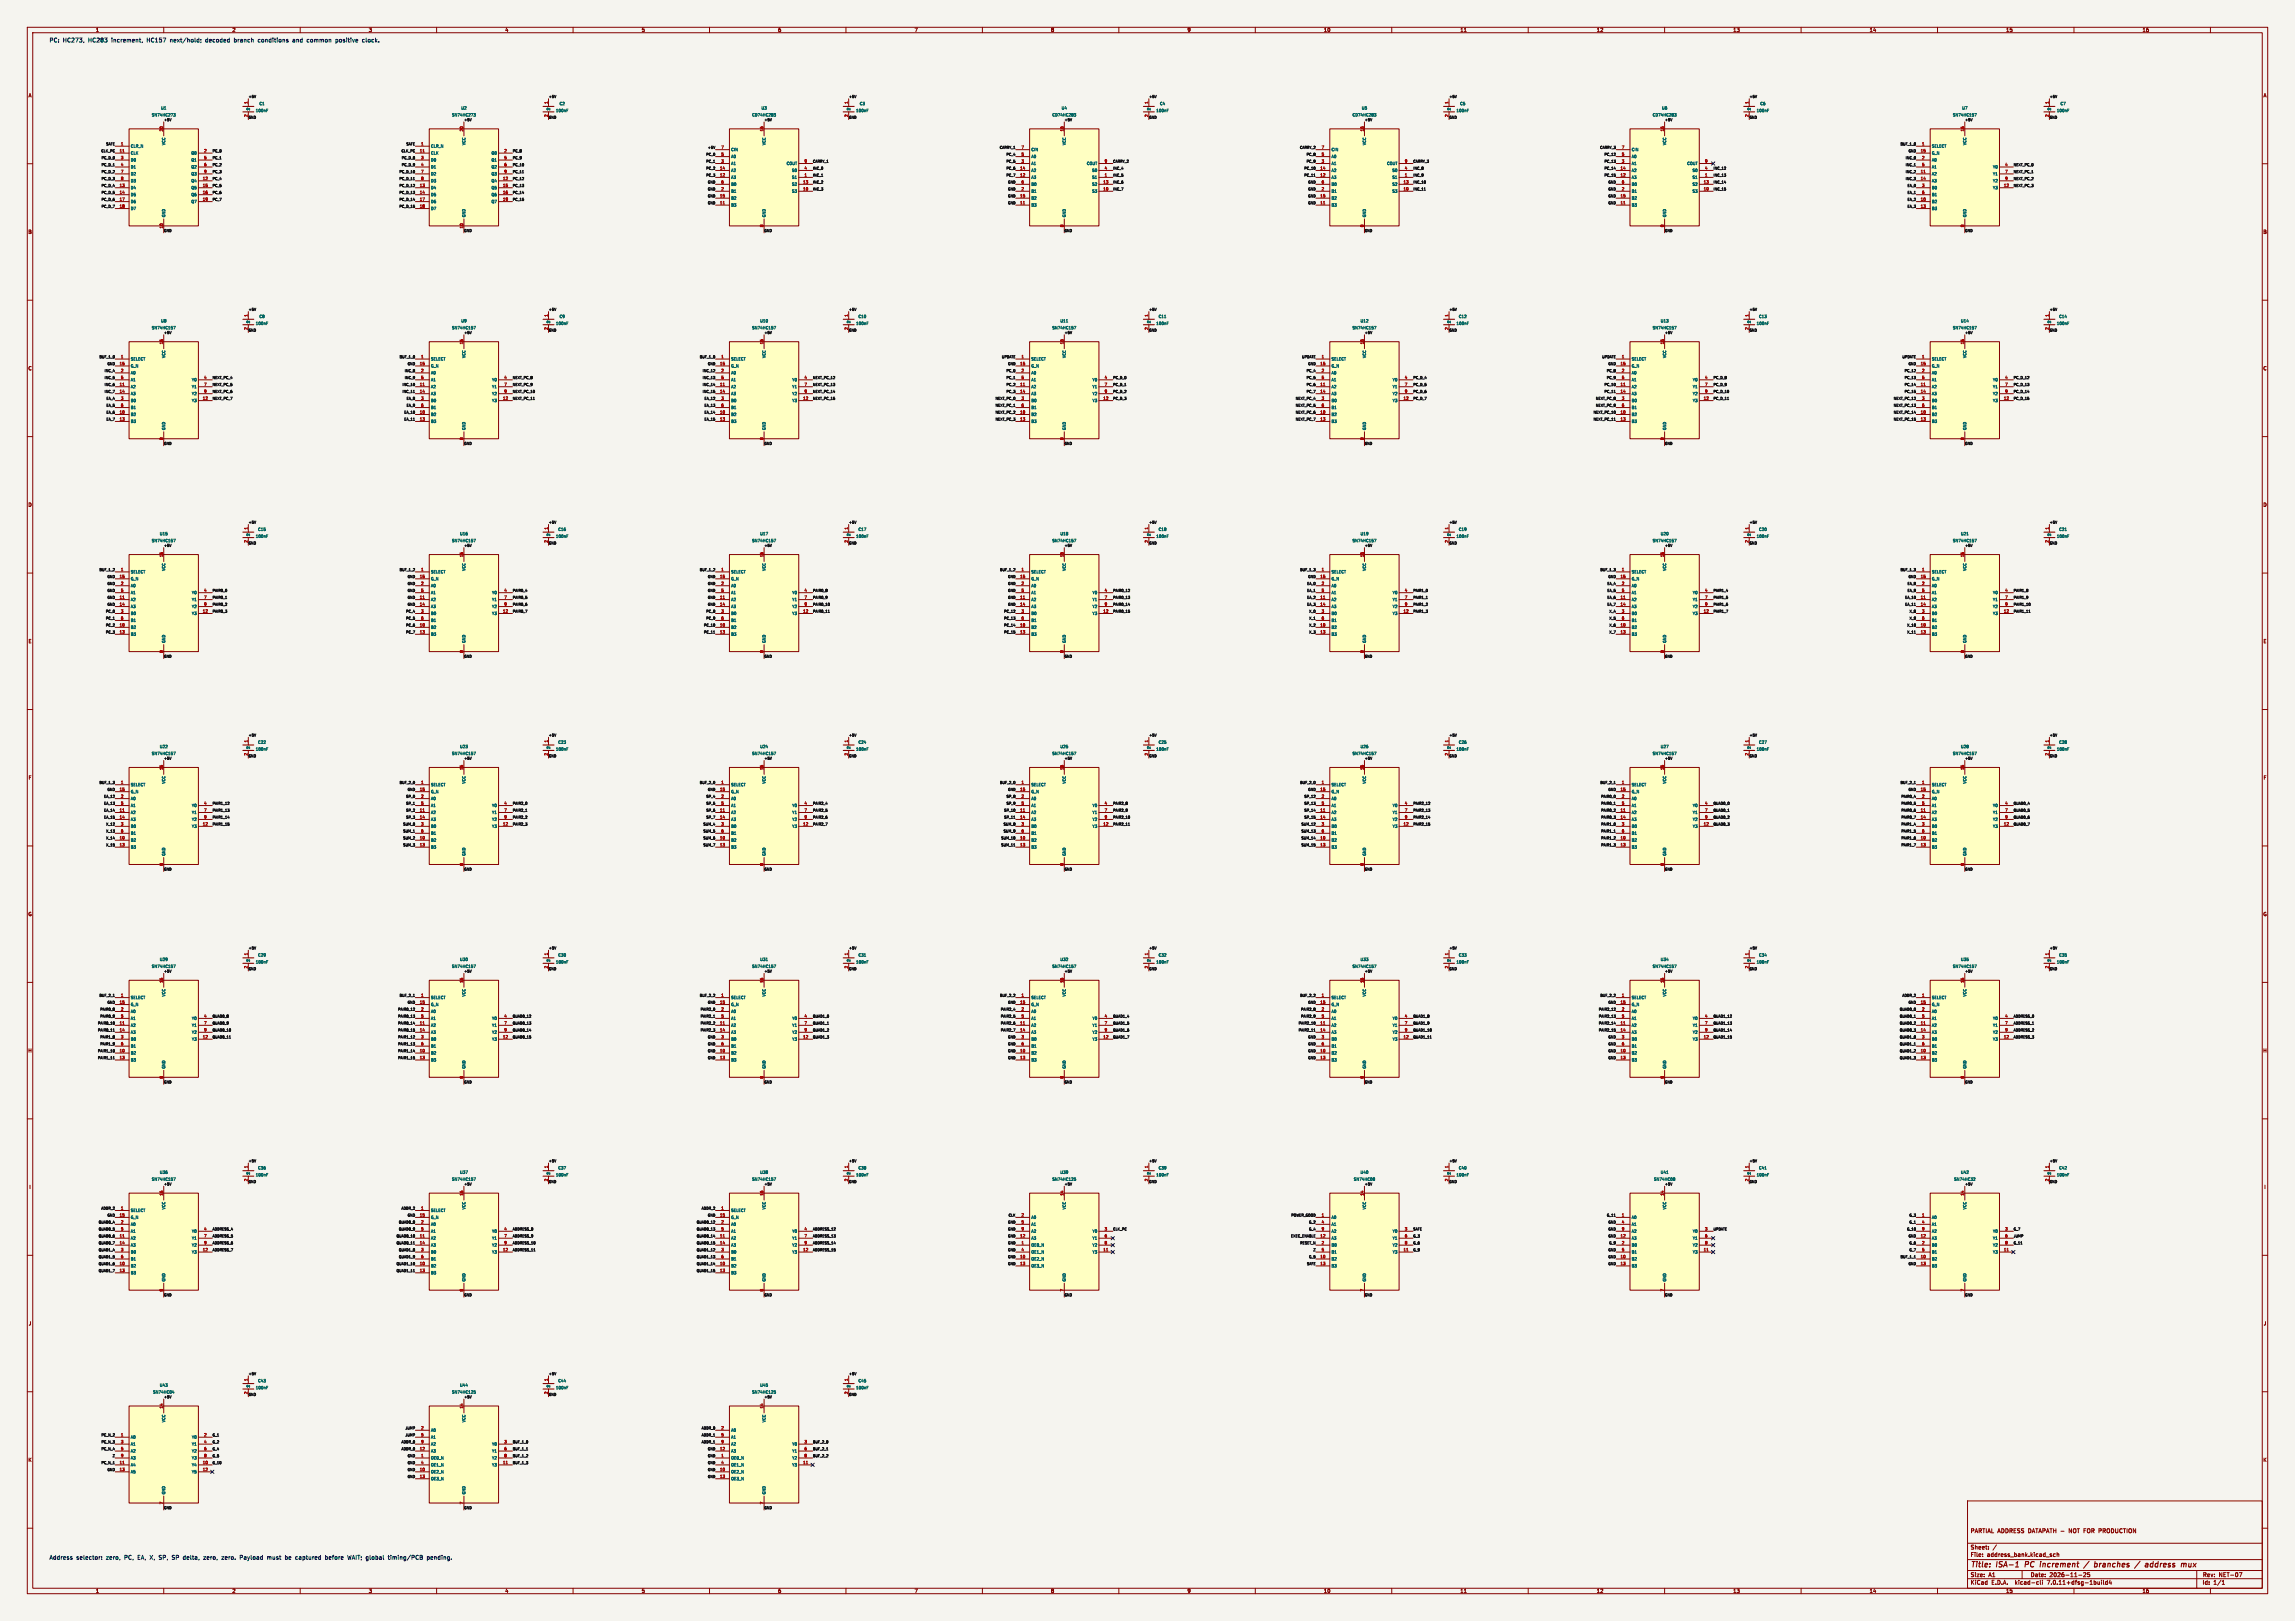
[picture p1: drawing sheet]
<svg xmlns="http://www.w3.org/2000/svg" width="841mm" height="594mm" viewBox="0 0 841 594" stroke-linecap="round" stroke-linejoin="round" font-family="sans-serif">
<defs><g id="words">
<g font-size="2.8" fill="#840000">
<text x="722" y="574.9">Title:</text>
<text x="731.7" y="574.9">ISA-1</text>
<text x="742.9" y="574.9">PC</text>
<text x="749.3" y="574.9">increment</text>
<text x="766.3" y="574.9">/</text>
<text x="770.8" y="574.9">branches</text>
<text x="786.6" y="574.9">/</text>
<text x="791" y="574.9">address</text>
</g>
<g font-size="2.1" fill="#0000c2">
<text x="18" y="15.7">PC:</text>
<text x="23" y="15.7">HC273,</text>
<text x="32.4" y="15.7">HC283</text>
<text x="41" y="15.7">increment,</text>
<text x="54.1" y="15.7">HC157</text>
<text x="62.8" y="15.7">next/hold;</text>
<text x="75.9" y="15.7">decoded</text>
<text x="86.5" y="15.7">branch</text>
<text x="95.5" y="15.7">conditions</text>
<text x="108.3" y="15.7">and</text>
<text x="113.7" y="15.7">common</text>
<text x="124.4" y="15.7">positive</text>
<text x="134.3" y="15.7">clock.</text>
<text x="18" y="571.7">Address</text>
<text x="27.9" y="571.7">selector:</text>
<text x="39" y="571.7">zero,</text>
<text x="45.8" y="571.7">PC,</text>
<text x="50.8" y="571.7">EA, X,</text>
<text x="58.9" y="571.7">SP,</text>
<text x="63.8" y="571.7">SP delta,</text>
<text x="75.7" y="571.7">zero,</text>
<text x="82.5" y="571.7">zero.</text>
<text x="89.3" y="571.7">Payload</text>
<text x="99.5" y="571.7">must</text>
<text x="106.2" y="571.7">be</text>
<text x="110.1" y="571.7">captured</text>
<text x="121.2" y="571.7">before</text>
<text x="129.6" y="571.7">WAIT; global</text>
<text x="144.8" y="571.7">timing/PCB</text>
<text x="159.1" y="571.7">pending.</text>
</g>
<g font-size="2.1" fill="#840000">
<text x="722" y="562">PARTIAL ADDRESS DATAPATH -</text>
<text x="758.4" y="562">NOT FOR PRODUCTION</text>
<text x="722" y="568">Sheet:</text>
<text x="722" y="570.7">File:</text>
<text x="728.1" y="570.7">address_bank.kicad_sch</text>
<text x="722" y="580.9">KiCad</text>
<text x="722" y="578.1">Size:</text>
<text x="728.7" y="578.1">A1</text>
<text x="729.7" y="580.9">E.D.A.</text>
<text x="738.6" y="580.9">kicad-cli</text>
<text x="744" y="578.1">Date:</text>
<text x="750.5" y="580.9">7.0.11+dfsg-1build4</text>
<text x="751" y="578.1">2026-11-25</text>
<text x="807" y="578.3">Rev:</text>
<text x="807" y="580.9">Id:</text>
<text x="811.1" y="580.9">1/1</text>
<text x="813.4" y="578.3">NET-07</text>
</g>
<g font-size="1.8" fill="#840000">
<text x="35" y="11.9">1</text>
<text x="85" y="11.9">2</text>
<text x="135" y="11.9">3</text>
<text x="185" y="11.9">4</text>
<text x="235" y="11.9">5</text>
<text x="285" y="11.9">6</text>
<text x="335" y="11.9">7</text>
<text x="385" y="11.9">8</text>
<text x="435" y="11.9">9</text>
<text x="485" y="11.9">10</text>
<text x="535" y="11.9">11</text>
<text x="585" y="11.9">12</text>
<text x="635" y="11.9">13</text>
<text x="685" y="11.9">14</text>
<text x="735" y="11.9">15</text>
<text x="785" y="11.9">16</text>
<text x="10.3" y="35.9">A</text>
<text x="829.3" y="35.9">A</text>
<text x="10.3" y="85.9">B</text>
<text x="829.2" y="85.9">B</text>
<text x="10.3" y="135.9">C</text>
<text x="829.2" y="135.9">C</text>
<text x="10.3" y="185.9">D</text>
<text x="829.2" y="185.9">D</text>
<text x="10.3" y="235.9">E</text>
<text x="829.3" y="235.9">E</text>
<text x="10.3" y="285.9">F</text>
<text x="829.3" y="285.9">F</text>
<text x="10.3" y="335.9">G</text>
<text x="829.2" y="335.9">G</text>
<text x="10.2" y="385.9">H</text>
<text x="829.2" y="385.9">H</text>
<text x="10.6" y="435.9">I</text>
<text x="829.6" y="435.9">I</text>
<text x="10.4" y="485.9">J</text>
<text x="829.4" y="485.9">J</text>
<text x="10.3" y="535.9">K</text>
<text x="829.2" y="535.9">K</text>
<text x="35" y="583.9">1</text>
<text x="85" y="583.9">2</text>
<text x="135" y="583.9">3</text>
<text x="185" y="583.9">4</text>
<text x="235" y="583.9">5</text>
<text x="285" y="583.9">6</text>
<text x="335" y="583.9">7</text>
<text x="385" y="583.9">8</text>
<text x="435" y="583.9">9</text>
<text x="485" y="583.9">10</text>
<text x="535" y="583.9">11</text>
<text x="585" y="583.9">12</text>
<text x="635" y="583.9">13</text>
<text x="685" y="583.9">14</text>
<text x="735" y="583.9">15</text>
<text x="785" y="583.9">16</text>
</g>
<g font-size="1.4" fill="#006464">
<text x="58.9" y="40.3">U1</text>
<text x="91.7" y="40.7" transform="rotate(-90 91.7 40.7)">12</text>
<text x="93.6" y="41.3">100nF</text>
<text x="94.9" y="38.7">C1</text>
<text x="168.9" y="40.3">U2</text>
<text x="201.7" y="40.7" transform="rotate(-90 201.7 40.7)">12</text>
<text x="203.6" y="41.3">100nF</text>
<text x="204.9" y="38.7">C2</text>
<text x="278.9" y="40.3">U3</text>
<text x="311.7" y="40.7" transform="rotate(-90 311.7 40.7)">12</text>
<text x="313.6" y="41.3">100nF</text>
<text x="314.9" y="38.7">C3</text>
<text x="388.9" y="40.3">U4</text>
<text x="421.7" y="40.7" transform="rotate(-90 421.7 40.7)">12</text>
<text x="423.6" y="41.3">100nF</text>
<text x="424.9" y="38.7">C4</text>
<text x="498.9" y="40.3">U5</text>
<text x="531.7" y="40.7" transform="rotate(-90 531.7 40.7)">12</text>
<text x="533.6" y="41.3">100nF</text>
<text x="534.9" y="38.7">C5</text>
<text x="608.9" y="40.3">U6</text>
<text x="641.7" y="40.7" transform="rotate(-90 641.7 40.7)">12</text>
<text x="643.6" y="41.3">100nF</text>
<text x="644.9" y="38.7">C6</text>
<text x="718.9" y="40.3">U7</text>
<text x="751.7" y="40.7" transform="rotate(-90 751.7 40.7)">12</text>
<text x="753.6" y="41.3">100nF</text>
<text x="754.9" y="38.7">C7</text>
<text x="55.5" y="42.9">SN74HC273</text>
<text x="165.5" y="42.9">SN74HC273</text>
<text x="275.5" y="42.9">CD74HC283</text>
<text x="385.5" y="42.9">CD74HC283</text>
<text x="495.5" y="42.9">CD74HC283</text>
<text x="605.5" y="42.9">CD74HC283</text>
<text x="715.5" y="42.9">SN74HC157</text>
<text x="60.7" y="53.4" transform="rotate(-90 60.7 53.4)">VCC</text>
<text x="170.7" y="53.4" transform="rotate(-90 170.7 53.4)">VCC</text>
<text x="280.7" y="53.4" transform="rotate(-90 280.7 53.4)">VCC</text>
<text x="390.7" y="53.4" transform="rotate(-90 390.7 53.4)">VCC</text>
<text x="500.7" y="53.4" transform="rotate(-90 500.7 53.4)">VCC</text>
<text x="610.7" y="53.4" transform="rotate(-90 610.7 53.4)">VCC</text>
<text x="720.7" y="53.4" transform="rotate(-90 720.7 53.4)">VCC</text>
<text x="47.8" y="54.3">CLR_N</text>
<text x="47.8" y="56.8">CLK</text>
<text x="47.8" y="59.4">D0</text>
<text x="69.9" y="56.8">Q0</text>
<text x="69.9" y="59.4">Q1</text>
<text x="157.8" y="54.3">CLR_N</text>
<text x="157.8" y="56.8">CLK</text>
<text x="157.8" y="59.4">D0</text>
<text x="179.9" y="56.8">Q0</text>
<text x="179.9" y="59.4">Q1</text>
<text x="267.8" y="58.1">A0</text>
<text x="267.8" y="55.6">CIN</text>
<text x="377.8" y="58.1">A0</text>
<text x="377.8" y="55.6">CIN</text>
<text x="487.8" y="58.1">A0</text>
<text x="487.8" y="55.6">CIN</text>
<text x="597.8" y="58.1">A0</text>
<text x="597.8" y="55.6">CIN</text>
<text x="707.8" y="54.3">SELECT</text>
<text x="707.8" y="56.8">G_N</text>
<text x="707.8" y="59.4">A0</text>
<text x="47.8" y="61.9">D1</text>
<text x="47.8" y="64.5">D2</text>
<text x="69.9" y="61.9">Q2</text>
<text x="69.9" y="64.5">Q3</text>
<text x="157.8" y="61.9">D1</text>
<text x="157.8" y="64.5">D2</text>
<text x="179.9" y="61.9">Q2</text>
<text x="179.9" y="64.5">Q3</text>
<text x="267.8" y="65.7">A3</text>
<text x="267.8" y="63.2">A2</text>
<text x="267.8" y="60.6">A1</text>
<text x="288.1" y="60.6">COUT</text>
<text x="290" y="65.7">S1</text>
<text x="290" y="63.2">S0</text>
<text x="377.8" y="65.7">A3</text>
<text x="377.8" y="63.2">A2</text>
<text x="377.8" y="60.6">A1</text>
<text x="398.1" y="60.6">COUT</text>
<text x="400" y="65.7">S1</text>
<text x="400" y="63.2">S0</text>
<text x="487.8" y="65.7">A3</text>
<text x="487.8" y="63.2">A2</text>
<text x="487.8" y="60.6">A1</text>
<text x="508.1" y="60.6">COUT</text>
<text x="510" y="65.7">S1</text>
<text x="510" y="63.2">S0</text>
<text x="597.8" y="65.7">A3</text>
<text x="597.8" y="63.2">A2</text>
<text x="597.8" y="60.6">A1</text>
<text x="618.1" y="60.6">COUT</text>
<text x="620" y="65.7">S1</text>
<text x="620" y="63.2">S0</text>
<text x="707.8" y="64.5">A2</text>
<text x="707.8" y="61.9">A1</text>
<text x="730.1" y="61.9">Y0</text>
<text x="730.1" y="64.5">Y1</text>
<text x="47.8" y="69.5">D4</text>
<text x="47.8" y="67">D3</text>
<text x="69.9" y="67">Q4</text>
<text x="69.9" y="69.5">Q5</text>
<text x="157.8" y="69.5">D4</text>
<text x="157.8" y="67">D3</text>
<text x="179.9" y="67">Q4</text>
<text x="179.9" y="69.5">Q5</text>
<text x="267.8" y="70.8">B1</text>
<text x="267.8" y="68.3">B0</text>
<text x="290" y="70.8">S3</text>
<text x="290" y="68.3">S2</text>
<text x="377.8" y="70.8">B1</text>
<text x="377.8" y="68.3">B0</text>
<text x="400" y="70.8">S3</text>
<text x="400" y="68.3">S2</text>
<text x="487.8" y="70.8">B1</text>
<text x="487.8" y="68.3">B0</text>
<text x="510" y="70.8">S3</text>
<text x="510" y="68.3">S2</text>
<text x="597.8" y="70.8">B1</text>
<text x="597.8" y="68.3">B0</text>
<text x="620" y="70.8">S3</text>
<text x="620" y="68.3">S2</text>
<text x="707.8" y="67">A3</text>
<text x="707.8" y="69.5">B0</text>
<text x="730.1" y="69.5">Y3</text>
<text x="730.1" y="67">Y2</text>
<text x="47.8" y="72.1">D5</text>
<text x="47.8" y="74.6">D6</text>
<text x="47.8" y="77.2">D7</text>
<text x="69.9" y="72.1">Q6</text>
<text x="69.9" y="74.6">Q7</text>
<text x="157.8" y="72.1">D5</text>
<text x="157.8" y="74.6">D6</text>
<text x="157.8" y="77.2">D7</text>
<text x="179.9" y="72.1">Q6</text>
<text x="179.9" y="74.6">Q7</text>
<text x="267.8" y="75.9">B3</text>
<text x="267.8" y="73.3">B2</text>
<text x="377.8" y="75.9">B3</text>
<text x="377.8" y="73.3">B2</text>
<text x="487.8" y="75.9">B3</text>
<text x="487.8" y="73.3">B2</text>
<text x="597.8" y="75.9">B3</text>
<text x="597.8" y="73.3">B2</text>
<text x="707.8" y="74.6">B2</text>
<text x="707.8" y="77.2">B3</text>
<text x="707.8" y="72.1">B1</text>
<text x="60.7" y="79.7" transform="rotate(-90 60.7 79.7)">GND</text>
<text x="170.7" y="79.7" transform="rotate(-90 170.7 79.7)">GND</text>
<text x="280.7" y="79.7" transform="rotate(-90 280.7 79.7)">GND</text>
<text x="390.7" y="79.7" transform="rotate(-90 390.7 79.7)">GND</text>
<text x="500.7" y="79.7" transform="rotate(-90 500.7 79.7)">GND</text>
<text x="610.7" y="79.7" transform="rotate(-90 610.7 79.7)">GND</text>
<text x="720.7" y="79.7" transform="rotate(-90 720.7 79.7)">GND</text>
<text x="58.9" y="118.3">U8</text>
<text x="91.7" y="118.7" transform="rotate(-90 91.7 118.7)">12</text>
<text x="93.6" y="119.3">100nF</text>
<text x="94.9" y="116.7">C8</text>
<text x="168.9" y="118.3">U9</text>
<text x="201.7" y="118.7" transform="rotate(-90 201.7 118.7)">12</text>
<text x="203.6" y="119.3">100nF</text>
<text x="204.9" y="116.7">C9</text>
<text x="278.4" y="118.3">U10</text>
<text x="311.7" y="118.7" transform="rotate(-90 311.7 118.7)">12</text>
<text x="313.6" y="119.3">100nF</text>
<text x="314.4" y="116.7">C10</text>
<text x="388.4" y="118.3">U11</text>
<text x="421.7" y="118.7" transform="rotate(-90 421.7 118.7)">12</text>
<text x="423.6" y="119.3">100nF</text>
<text x="424.4" y="116.7">C11</text>
<text x="498.4" y="118.3">U12</text>
<text x="531.7" y="118.7" transform="rotate(-90 531.7 118.7)">12</text>
<text x="533.6" y="119.3">100nF</text>
<text x="534.4" y="116.7">C12</text>
<text x="608.4" y="118.3">U13</text>
<text x="641.7" y="118.7" transform="rotate(-90 641.7 118.7)">12</text>
<text x="643.6" y="119.3">100nF</text>
<text x="644.4" y="116.7">C13</text>
<text x="718.4" y="118.3">U14</text>
<text x="751.7" y="118.7" transform="rotate(-90 751.7 118.7)">12</text>
<text x="753.6" y="119.3">100nF</text>
<text x="754.4" y="116.7">C14</text>
<text x="55.5" y="120.9">SN74HC157</text>
<text x="165.5" y="120.9">SN74HC157</text>
<text x="275.5" y="120.9">SN74HC157</text>
<text x="385.5" y="120.9">SN74HC157</text>
<text x="495.5" y="120.9">SN74HC157</text>
<text x="605.5" y="120.9">SN74HC157</text>
<text x="715.5" y="120.9">SN74HC157</text>
<text x="60.7" y="131.4" transform="rotate(-90 60.7 131.4)">VCC</text>
<text x="170.7" y="131.4" transform="rotate(-90 170.7 131.4)">VCC</text>
<text x="280.7" y="131.4" transform="rotate(-90 280.7 131.4)">VCC</text>
<text x="390.7" y="131.4" transform="rotate(-90 390.7 131.4)">VCC</text>
<text x="500.7" y="131.4" transform="rotate(-90 500.7 131.4)">VCC</text>
<text x="610.7" y="131.4" transform="rotate(-90 610.7 131.4)">VCC</text>
<text x="720.7" y="131.4" transform="rotate(-90 720.7 131.4)">VCC</text>
<text x="47.8" y="132.3">SELECT</text>
<text x="47.8" y="134.8">G_N</text>
<text x="47.8" y="137.4">A0</text>
<text x="157.8" y="132.3">SELECT</text>
<text x="157.8" y="134.8">G_N</text>
<text x="157.8" y="137.4">A0</text>
<text x="267.8" y="132.3">SELECT</text>
<text x="267.8" y="134.8">G_N</text>
<text x="267.8" y="137.4">A0</text>
<text x="377.8" y="132.3">SELECT</text>
<text x="377.8" y="134.8">G_N</text>
<text x="377.8" y="137.4">A0</text>
<text x="487.8" y="132.3">SELECT</text>
<text x="487.8" y="134.8">G_N</text>
<text x="487.8" y="137.4">A0</text>
<text x="597.8" y="132.3">SELECT</text>
<text x="597.8" y="134.8">G_N</text>
<text x="597.8" y="137.4">A0</text>
<text x="707.8" y="132.3">SELECT</text>
<text x="707.8" y="134.8">G_N</text>
<text x="707.8" y="137.4">A0</text>
<text x="47.8" y="142.5">A2</text>
<text x="47.8" y="139.9">A1</text>
<text x="70.1" y="139.9">Y0</text>
<text x="70.1" y="142.5">Y1</text>
<text x="157.8" y="142.5">A2</text>
<text x="157.8" y="139.9">A1</text>
<text x="180.1" y="139.9">Y0</text>
<text x="180.1" y="142.5">Y1</text>
<text x="267.8" y="142.5">A2</text>
<text x="267.8" y="139.9">A1</text>
<text x="290.1" y="139.9">Y0</text>
<text x="290.1" y="142.5">Y1</text>
<text x="377.8" y="142.5">A2</text>
<text x="377.8" y="139.9">A1</text>
<text x="400.1" y="139.9">Y0</text>
<text x="400.1" y="142.5">Y1</text>
<text x="487.8" y="142.5">A2</text>
<text x="487.8" y="139.9">A1</text>
<text x="510.1" y="139.9">Y0</text>
<text x="510.1" y="142.5">Y1</text>
<text x="597.8" y="142.5">A2</text>
<text x="597.8" y="139.9">A1</text>
<text x="620.1" y="139.9">Y0</text>
<text x="620.1" y="142.5">Y1</text>
<text x="707.8" y="142.5">A2</text>
<text x="707.8" y="139.9">A1</text>
<text x="730.1" y="139.9">Y0</text>
<text x="730.1" y="142.5">Y1</text>
<text x="47.8" y="145">A3</text>
<text x="47.8" y="147.5">B0</text>
<text x="70.1" y="147.5">Y3</text>
<text x="70.1" y="145">Y2</text>
<text x="157.8" y="145">A3</text>
<text x="157.8" y="147.5">B0</text>
<text x="180.1" y="147.5">Y3</text>
<text x="180.1" y="145">Y2</text>
<text x="267.8" y="145">A3</text>
<text x="267.8" y="147.5">B0</text>
<text x="290.1" y="147.5">Y3</text>
<text x="290.1" y="145">Y2</text>
<text x="377.8" y="145">A3</text>
<text x="377.8" y="147.5">B0</text>
<text x="400.1" y="147.5">Y3</text>
<text x="400.1" y="145">Y2</text>
<text x="487.8" y="145">A3</text>
<text x="487.8" y="147.5">B0</text>
<text x="510.1" y="147.5">Y3</text>
<text x="510.1" y="145">Y2</text>
<text x="597.8" y="145">A3</text>
<text x="597.8" y="147.5">B0</text>
<text x="620.1" y="147.5">Y3</text>
<text x="620.1" y="145">Y2</text>
<text x="707.8" y="145">A3</text>
<text x="707.8" y="147.5">B0</text>
<text x="730.1" y="147.5">Y3</text>
<text x="730.1" y="145">Y2</text>
<text x="47.8" y="152.6">B2</text>
<text x="47.8" y="155.2">B3</text>
<text x="47.8" y="150.1">B1</text>
<text x="157.8" y="152.6">B2</text>
<text x="157.8" y="155.2">B3</text>
<text x="157.8" y="150.1">B1</text>
<text x="267.8" y="152.6">B2</text>
<text x="267.8" y="155.2">B3</text>
<text x="267.8" y="150.1">B1</text>
<text x="377.8" y="152.6">B2</text>
<text x="377.8" y="155.2">B3</text>
<text x="377.8" y="150.1">B1</text>
<text x="487.8" y="152.6">B2</text>
<text x="487.8" y="155.2">B3</text>
<text x="487.8" y="150.1">B1</text>
<text x="597.8" y="152.6">B2</text>
<text x="597.8" y="155.2">B3</text>
<text x="597.8" y="150.1">B1</text>
<text x="707.8" y="152.6">B2</text>
<text x="707.8" y="155.2">B3</text>
<text x="707.8" y="150.1">B1</text>
<text x="60.7" y="157.7" transform="rotate(-90 60.7 157.7)">GND</text>
<text x="170.7" y="157.7" transform="rotate(-90 170.7 157.7)">GND</text>
<text x="280.7" y="157.7" transform="rotate(-90 280.7 157.7)">GND</text>
<text x="390.7" y="157.7" transform="rotate(-90 390.7 157.7)">GND</text>
<text x="500.7" y="157.7" transform="rotate(-90 500.7 157.7)">GND</text>
<text x="610.7" y="157.7" transform="rotate(-90 610.7 157.7)">GND</text>
<text x="720.7" y="157.7" transform="rotate(-90 720.7 157.7)">GND</text>
<text x="58.4" y="196.3">U15</text>
<text x="91.7" y="196.7" transform="rotate(-90 91.7 196.7)">12</text>
<text x="93.6" y="197.3">100nF</text>
<text x="94.4" y="194.7">C15</text>
<text x="168.4" y="196.3">U16</text>
<text x="201.7" y="196.7" transform="rotate(-90 201.7 196.7)">12</text>
<text x="203.6" y="197.3">100nF</text>
<text x="204.4" y="194.7">C16</text>
<text x="278.4" y="196.3">U17</text>
<text x="311.7" y="196.7" transform="rotate(-90 311.7 196.7)">12</text>
<text x="313.6" y="197.3">100nF</text>
<text x="314.4" y="194.7">C17</text>
<text x="388.4" y="196.3">U18</text>
<text x="421.7" y="196.7" transform="rotate(-90 421.7 196.7)">12</text>
<text x="423.6" y="197.3">100nF</text>
<text x="424.4" y="194.7">C18</text>
<text x="498.4" y="196.3">U19</text>
<text x="531.7" y="196.7" transform="rotate(-90 531.7 196.7)">12</text>
<text x="533.6" y="197.3">100nF</text>
<text x="534.4" y="194.7">C19</text>
<text x="608.4" y="196.3">U20</text>
<text x="641.7" y="196.7" transform="rotate(-90 641.7 196.7)">12</text>
<text x="643.6" y="197.3">100nF</text>
<text x="644.4" y="194.7">C20</text>
<text x="718.4" y="196.3">U21</text>
<text x="751.7" y="196.7" transform="rotate(-90 751.7 196.7)">12</text>
<text x="753.6" y="197.3">100nF</text>
<text x="754.4" y="194.7">C21</text>
<text x="55.5" y="198.9">SN74HC157</text>
<text x="165.5" y="198.9">SN74HC157</text>
<text x="275.5" y="198.9">SN74HC157</text>
<text x="385.5" y="198.9">SN74HC157</text>
<text x="495.5" y="198.9">SN74HC157</text>
<text x="605.5" y="198.9">SN74HC157</text>
<text x="715.5" y="198.9">SN74HC157</text>
<text x="60.7" y="209.4" transform="rotate(-90 60.7 209.4)">VCC</text>
<text x="170.7" y="209.4" transform="rotate(-90 170.7 209.4)">VCC</text>
<text x="280.7" y="209.4" transform="rotate(-90 280.7 209.4)">VCC</text>
<text x="390.7" y="209.4" transform="rotate(-90 390.7 209.4)">VCC</text>
<text x="500.7" y="209.4" transform="rotate(-90 500.7 209.4)">VCC</text>
<text x="610.7" y="209.4" transform="rotate(-90 610.7 209.4)">VCC</text>
<text x="720.7" y="209.4" transform="rotate(-90 720.7 209.4)">VCC</text>
<text x="47.8" y="210.3">SELECT</text>
<text x="47.8" y="212.8">G_N</text>
<text x="47.8" y="215.4">A0</text>
<text x="157.8" y="210.3">SELECT</text>
<text x="157.8" y="212.8">G_N</text>
<text x="157.8" y="215.4">A0</text>
<text x="267.8" y="210.3">SELECT</text>
<text x="267.8" y="212.8">G_N</text>
<text x="267.8" y="215.4">A0</text>
<text x="377.8" y="210.3">SELECT</text>
<text x="377.8" y="212.8">G_N</text>
<text x="377.8" y="215.4">A0</text>
<text x="487.8" y="210.3">SELECT</text>
<text x="487.8" y="212.8">G_N</text>
<text x="487.8" y="215.4">A0</text>
<text x="597.8" y="210.3">SELECT</text>
<text x="597.8" y="212.8">G_N</text>
<text x="597.8" y="215.4">A0</text>
<text x="707.8" y="210.3">SELECT</text>
<text x="707.8" y="212.8">G_N</text>
<text x="707.8" y="215.4">A0</text>
<text x="47.8" y="220.5">A2</text>
<text x="47.8" y="217.9">A1</text>
<text x="70.1" y="217.9">Y0</text>
<text x="70.1" y="220.5">Y1</text>
<text x="157.8" y="220.5">A2</text>
<text x="157.8" y="217.9">A1</text>
<text x="180.1" y="217.9">Y0</text>
<text x="180.1" y="220.5">Y1</text>
<text x="267.8" y="220.5">A2</text>
<text x="267.8" y="217.9">A1</text>
<text x="290.1" y="217.9">Y0</text>
<text x="290.1" y="220.5">Y1</text>
<text x="377.8" y="220.5">A2</text>
<text x="377.8" y="217.9">A1</text>
<text x="400.1" y="217.9">Y0</text>
<text x="400.1" y="220.5">Y1</text>
<text x="487.8" y="220.5">A2</text>
<text x="487.8" y="217.9">A1</text>
<text x="510.1" y="217.9">Y0</text>
<text x="510.1" y="220.5">Y1</text>
<text x="597.8" y="220.5">A2</text>
<text x="597.8" y="217.9">A1</text>
<text x="620.1" y="217.9">Y0</text>
<text x="620.1" y="220.5">Y1</text>
<text x="707.8" y="220.5">A2</text>
<text x="707.8" y="217.9">A1</text>
<text x="730.1" y="217.9">Y0</text>
<text x="730.1" y="220.5">Y1</text>
<text x="47.8" y="223">A3</text>
<text x="47.8" y="225.5">B0</text>
<text x="70.1" y="225.5">Y3</text>
<text x="70.1" y="223">Y2</text>
<text x="157.8" y="223">A3</text>
<text x="157.8" y="225.5">B0</text>
<text x="180.1" y="225.5">Y3</text>
<text x="180.1" y="223">Y2</text>
<text x="267.8" y="223">A3</text>
<text x="267.8" y="225.5">B0</text>
<text x="290.1" y="225.5">Y3</text>
<text x="290.1" y="223">Y2</text>
<text x="377.8" y="223">A3</text>
<text x="377.8" y="225.5">B0</text>
<text x="400.1" y="225.5">Y3</text>
<text x="400.1" y="223">Y2</text>
<text x="487.8" y="223">A3</text>
<text x="487.8" y="225.5">B0</text>
<text x="510.1" y="225.5">Y3</text>
<text x="510.1" y="223">Y2</text>
<text x="597.8" y="223">A3</text>
<text x="597.8" y="225.5">B0</text>
<text x="620.1" y="225.5">Y3</text>
<text x="620.1" y="223">Y2</text>
<text x="707.8" y="223">A3</text>
<text x="707.8" y="225.5">B0</text>
<text x="730.1" y="225.5">Y3</text>
<text x="730.1" y="223">Y2</text>
<text x="47.8" y="230.6">B2</text>
<text x="47.8" y="233.2">B3</text>
<text x="47.8" y="228.1">B1</text>
<text x="157.8" y="230.6">B2</text>
<text x="157.8" y="233.2">B3</text>
<text x="157.8" y="228.1">B1</text>
<text x="267.8" y="230.6">B2</text>
<text x="267.8" y="233.2">B3</text>
<text x="267.8" y="228.1">B1</text>
<text x="377.8" y="230.6">B2</text>
<text x="377.8" y="233.2">B3</text>
<text x="377.8" y="228.1">B1</text>
<text x="487.8" y="230.6">B2</text>
<text x="487.8" y="233.2">B3</text>
<text x="487.8" y="228.1">B1</text>
<text x="597.8" y="230.6">B2</text>
<text x="597.8" y="233.2">B3</text>
<text x="597.8" y="228.1">B1</text>
<text x="707.8" y="230.6">B2</text>
<text x="707.8" y="233.2">B3</text>
<text x="707.8" y="228.1">B1</text>
<text x="60.7" y="235.7" transform="rotate(-90 60.7 235.7)">GND</text>
<text x="170.7" y="235.7" transform="rotate(-90 170.7 235.7)">GND</text>
<text x="280.7" y="235.7" transform="rotate(-90 280.7 235.7)">GND</text>
<text x="390.7" y="235.7" transform="rotate(-90 390.7 235.7)">GND</text>
<text x="500.7" y="235.7" transform="rotate(-90 500.7 235.7)">GND</text>
<text x="610.7" y="235.7" transform="rotate(-90 610.7 235.7)">GND</text>
<text x="720.7" y="235.7" transform="rotate(-90 720.7 235.7)">GND</text>
<text x="58.4" y="274.3">U22</text>
<text x="91.7" y="274.7" transform="rotate(-90 91.7 274.7)">12</text>
<text x="93.6" y="275.3">100nF</text>
<text x="94.4" y="272.7">C22</text>
<text x="168.4" y="274.3">U23</text>
<text x="201.7" y="274.7" transform="rotate(-90 201.7 274.7)">12</text>
<text x="203.6" y="275.3">100nF</text>
<text x="204.4" y="272.7">C23</text>
<text x="278.4" y="274.3">U24</text>
<text x="311.7" y="274.7" transform="rotate(-90 311.7 274.7)">12</text>
<text x="313.6" y="275.3">100nF</text>
<text x="314.4" y="272.7">C24</text>
<text x="388.4" y="274.3">U25</text>
<text x="421.7" y="274.7" transform="rotate(-90 421.7 274.7)">12</text>
<text x="423.6" y="275.3">100nF</text>
<text x="424.4" y="272.7">C25</text>
<text x="498.4" y="274.3">U26</text>
<text x="531.7" y="274.7" transform="rotate(-90 531.7 274.7)">12</text>
<text x="533.6" y="275.3">100nF</text>
<text x="534.4" y="272.7">C26</text>
<text x="608.4" y="274.3">U27</text>
<text x="641.7" y="274.7" transform="rotate(-90 641.7 274.7)">12</text>
<text x="643.6" y="275.3">100nF</text>
<text x="644.4" y="272.7">C27</text>
<text x="718.4" y="274.3">U28</text>
<text x="751.7" y="274.7" transform="rotate(-90 751.7 274.7)">12</text>
<text x="753.6" y="275.3">100nF</text>
<text x="754.4" y="272.7">C28</text>
<text x="55.5" y="276.9">SN74HC157</text>
<text x="165.5" y="276.9">SN74HC157</text>
<text x="275.5" y="276.9">SN74HC157</text>
<text x="385.5" y="276.9">SN74HC157</text>
<text x="495.5" y="276.9">SN74HC157</text>
<text x="605.5" y="276.9">SN74HC157</text>
<text x="715.5" y="276.9">SN74HC157</text>
<text x="60.7" y="287.4" transform="rotate(-90 60.7 287.4)">VCC</text>
<text x="170.7" y="287.4" transform="rotate(-90 170.7 287.4)">VCC</text>
<text x="280.7" y="287.4" transform="rotate(-90 280.7 287.4)">VCC</text>
<text x="390.7" y="287.4" transform="rotate(-90 390.7 287.4)">VCC</text>
<text x="500.7" y="287.4" transform="rotate(-90 500.7 287.4)">VCC</text>
<text x="610.7" y="287.4" transform="rotate(-90 610.7 287.4)">VCC</text>
<text x="720.7" y="287.4" transform="rotate(-90 720.7 287.4)">VCC</text>
<text x="47.8" y="288.3">SELECT</text>
<text x="47.8" y="290.8">G_N</text>
<text x="47.8" y="293.4">A0</text>
<text x="157.8" y="288.3">SELECT</text>
<text x="157.8" y="290.8">G_N</text>
<text x="157.8" y="293.4">A0</text>
<text x="267.8" y="288.3">SELECT</text>
<text x="267.8" y="290.8">G_N</text>
<text x="267.8" y="293.4">A0</text>
<text x="377.8" y="288.3">SELECT</text>
<text x="377.8" y="290.8">G_N</text>
<text x="377.8" y="293.4">A0</text>
<text x="487.8" y="288.3">SELECT</text>
<text x="487.8" y="290.8">G_N</text>
<text x="487.8" y="293.4">A0</text>
<text x="597.8" y="288.3">SELECT</text>
<text x="597.8" y="290.8">G_N</text>
<text x="597.8" y="293.4">A0</text>
<text x="707.8" y="288.3">SELECT</text>
<text x="707.8" y="290.8">G_N</text>
<text x="707.8" y="293.4">A0</text>
<text x="47.8" y="298.5">A2</text>
<text x="47.8" y="295.9">A1</text>
<text x="70.1" y="295.9">Y0</text>
<text x="70.1" y="298.5">Y1</text>
<text x="157.8" y="298.5">A2</text>
<text x="157.8" y="295.9">A1</text>
<text x="180.1" y="295.9">Y0</text>
<text x="180.1" y="298.5">Y1</text>
<text x="267.8" y="298.5">A2</text>
<text x="267.8" y="295.9">A1</text>
<text x="290.1" y="295.9">Y0</text>
<text x="290.1" y="298.5">Y1</text>
<text x="377.8" y="298.5">A2</text>
<text x="377.8" y="295.9">A1</text>
<text x="400.1" y="295.9">Y0</text>
<text x="400.1" y="298.5">Y1</text>
<text x="487.8" y="298.5">A2</text>
<text x="487.8" y="295.9">A1</text>
<text x="510.1" y="295.9">Y0</text>
<text x="510.1" y="298.5">Y1</text>
<text x="597.8" y="298.5">A2</text>
<text x="597.8" y="295.9">A1</text>
<text x="620.1" y="295.9">Y0</text>
<text x="620.1" y="298.5">Y1</text>
<text x="707.8" y="298.5">A2</text>
<text x="707.8" y="295.9">A1</text>
<text x="730.1" y="295.9">Y0</text>
<text x="730.1" y="298.5">Y1</text>
<text x="47.8" y="301">A3</text>
<text x="47.8" y="303.5">B0</text>
<text x="70.1" y="303.5">Y3</text>
<text x="70.1" y="301">Y2</text>
<text x="157.8" y="301">A3</text>
<text x="157.8" y="303.5">B0</text>
<text x="180.1" y="303.5">Y3</text>
<text x="180.1" y="301">Y2</text>
<text x="267.8" y="301">A3</text>
<text x="267.8" y="303.5">B0</text>
<text x="290.1" y="303.5">Y3</text>
<text x="290.1" y="301">Y2</text>
<text x="377.8" y="301">A3</text>
<text x="377.8" y="303.5">B0</text>
<text x="400.1" y="303.5">Y3</text>
<text x="400.1" y="301">Y2</text>
<text x="487.8" y="301">A3</text>
<text x="487.8" y="303.5">B0</text>
<text x="510.1" y="303.5">Y3</text>
<text x="510.1" y="301">Y2</text>
<text x="597.8" y="301">A3</text>
<text x="597.8" y="303.5">B0</text>
<text x="620.1" y="303.5">Y3</text>
<text x="620.1" y="301">Y2</text>
<text x="707.8" y="301">A3</text>
<text x="707.8" y="303.5">B0</text>
<text x="730.1" y="303.5">Y3</text>
<text x="730.1" y="301">Y2</text>
<text x="47.8" y="308.6">B2</text>
<text x="47.8" y="311.2">B3</text>
<text x="47.8" y="306.1">B1</text>
<text x="157.8" y="308.6">B2</text>
<text x="157.8" y="311.2">B3</text>
<text x="157.8" y="306.1">B1</text>
<text x="267.8" y="308.6">B2</text>
<text x="267.8" y="311.2">B3</text>
<text x="267.8" y="306.1">B1</text>
<text x="377.8" y="308.6">B2</text>
<text x="377.8" y="311.2">B3</text>
<text x="377.8" y="306.1">B1</text>
<text x="487.8" y="308.6">B2</text>
<text x="487.8" y="311.2">B3</text>
<text x="487.8" y="306.1">B1</text>
<text x="597.8" y="308.6">B2</text>
<text x="597.8" y="311.2">B3</text>
<text x="597.8" y="306.1">B1</text>
<text x="707.8" y="308.6">B2</text>
<text x="707.8" y="311.2">B3</text>
<text x="707.8" y="306.1">B1</text>
<text x="60.7" y="313.7" transform="rotate(-90 60.7 313.7)">GND</text>
<text x="170.7" y="313.7" transform="rotate(-90 170.7 313.7)">GND</text>
<text x="280.7" y="313.7" transform="rotate(-90 280.7 313.7)">GND</text>
<text x="390.7" y="313.7" transform="rotate(-90 390.7 313.7)">GND</text>
<text x="500.7" y="313.7" transform="rotate(-90 500.7 313.7)">GND</text>
<text x="610.7" y="313.7" transform="rotate(-90 610.7 313.7)">GND</text>
<text x="720.7" y="313.7" transform="rotate(-90 720.7 313.7)">GND</text>
<text x="58.4" y="352.3">U29</text>
<text x="91.7" y="352.7" transform="rotate(-90 91.7 352.7)">12</text>
<text x="93.6" y="353.3">100nF</text>
<text x="94.4" y="350.7">C29</text>
<text x="168.4" y="352.3">U30</text>
<text x="201.7" y="352.7" transform="rotate(-90 201.7 352.7)">12</text>
<text x="203.6" y="353.3">100nF</text>
<text x="204.4" y="350.7">C30</text>
<text x="278.4" y="352.3">U31</text>
<text x="311.7" y="352.7" transform="rotate(-90 311.7 352.7)">12</text>
<text x="313.6" y="353.3">100nF</text>
<text x="314.4" y="350.7">C31</text>
<text x="388.4" y="352.3">U32</text>
<text x="421.7" y="352.7" transform="rotate(-90 421.7 352.7)">12</text>
<text x="423.6" y="353.3">100nF</text>
<text x="424.4" y="350.7">C32</text>
<text x="498.4" y="352.3">U33</text>
<text x="531.7" y="352.7" transform="rotate(-90 531.7 352.7)">12</text>
<text x="533.6" y="353.3">100nF</text>
<text x="534.4" y="350.7">C33</text>
<text x="608.4" y="352.3">U34</text>
<text x="641.7" y="352.7" transform="rotate(-90 641.7 352.7)">12</text>
<text x="643.6" y="353.3">100nF</text>
<text x="644.4" y="350.7">C34</text>
<text x="718.4" y="352.3">U35</text>
<text x="751.7" y="352.7" transform="rotate(-90 751.7 352.7)">12</text>
<text x="753.6" y="353.3">100nF</text>
<text x="754.4" y="350.7">C35</text>
<text x="55.5" y="354.9">SN74HC157</text>
<text x="165.5" y="354.9">SN74HC157</text>
<text x="275.5" y="354.9">SN74HC157</text>
<text x="385.5" y="354.9">SN74HC157</text>
<text x="495.5" y="354.9">SN74HC157</text>
<text x="605.5" y="354.9">SN74HC157</text>
<text x="715.5" y="354.9">SN74HC157</text>
<text x="60.7" y="365.4" transform="rotate(-90 60.7 365.4)">VCC</text>
<text x="170.7" y="365.4" transform="rotate(-90 170.7 365.4)">VCC</text>
<text x="280.7" y="365.4" transform="rotate(-90 280.7 365.4)">VCC</text>
<text x="390.7" y="365.4" transform="rotate(-90 390.7 365.4)">VCC</text>
<text x="500.7" y="365.4" transform="rotate(-90 500.7 365.4)">VCC</text>
<text x="610.7" y="365.4" transform="rotate(-90 610.7 365.4)">VCC</text>
<text x="720.7" y="365.4" transform="rotate(-90 720.7 365.4)">VCC</text>
<text x="47.8" y="366.3">SELECT</text>
<text x="47.8" y="368.8">G_N</text>
<text x="47.8" y="371.4">A0</text>
<text x="157.8" y="366.3">SELECT</text>
<text x="157.8" y="368.8">G_N</text>
<text x="157.8" y="371.4">A0</text>
<text x="267.8" y="366.3">SELECT</text>
<text x="267.8" y="368.8">G_N</text>
<text x="267.8" y="371.4">A0</text>
<text x="377.8" y="366.3">SELECT</text>
<text x="377.8" y="368.8">G_N</text>
<text x="377.8" y="371.4">A0</text>
<text x="487.8" y="366.3">SELECT</text>
<text x="487.8" y="368.8">G_N</text>
<text x="487.8" y="371.4">A0</text>
<text x="597.8" y="366.3">SELECT</text>
<text x="597.8" y="368.8">G_N</text>
<text x="597.8" y="371.4">A0</text>
<text x="707.8" y="366.3">SELECT</text>
<text x="707.8" y="368.8">G_N</text>
<text x="707.8" y="371.4">A0</text>
<text x="47.8" y="376.5">A2</text>
<text x="47.8" y="373.9">A1</text>
<text x="70.1" y="373.9">Y0</text>
<text x="70.1" y="376.5">Y1</text>
<text x="157.8" y="376.5">A2</text>
<text x="157.8" y="373.9">A1</text>
<text x="180.1" y="373.9">Y0</text>
<text x="180.1" y="376.5">Y1</text>
<text x="267.8" y="376.5">A2</text>
<text x="267.8" y="373.9">A1</text>
<text x="290.1" y="373.9">Y0</text>
<text x="290.1" y="376.5">Y1</text>
<text x="377.8" y="376.5">A2</text>
<text x="377.8" y="373.9">A1</text>
<text x="400.1" y="373.9">Y0</text>
<text x="400.1" y="376.5">Y1</text>
<text x="487.8" y="376.5">A2</text>
<text x="487.8" y="373.9">A1</text>
<text x="510.1" y="373.9">Y0</text>
<text x="510.1" y="376.5">Y1</text>
<text x="597.8" y="376.5">A2</text>
<text x="597.8" y="373.9">A1</text>
<text x="620.1" y="373.9">Y0</text>
<text x="620.1" y="376.5">Y1</text>
<text x="707.8" y="376.5">A2</text>
<text x="707.8" y="373.9">A1</text>
<text x="730.1" y="373.9">Y0</text>
<text x="730.1" y="376.5">Y1</text>
<text x="47.8" y="379">A3</text>
<text x="47.8" y="381.5">B0</text>
<text x="70.1" y="381.5">Y3</text>
<text x="70.1" y="379">Y2</text>
<text x="157.8" y="379">A3</text>
<text x="157.8" y="381.5">B0</text>
<text x="180.1" y="381.5">Y3</text>
<text x="180.1" y="379">Y2</text>
<text x="267.8" y="379">A3</text>
<text x="267.8" y="381.5">B0</text>
<text x="290.1" y="381.5">Y3</text>
<text x="290.1" y="379">Y2</text>
<text x="377.8" y="379">A3</text>
<text x="377.8" y="381.5">B0</text>
<text x="400.1" y="381.5">Y3</text>
<text x="400.1" y="379">Y2</text>
<text x="487.8" y="379">A3</text>
<text x="487.8" y="381.5">B0</text>
<text x="510.1" y="381.5">Y3</text>
<text x="510.1" y="379">Y2</text>
<text x="597.8" y="379">A3</text>
<text x="597.8" y="381.5">B0</text>
<text x="620.1" y="381.5">Y3</text>
<text x="620.1" y="379">Y2</text>
<text x="707.8" y="379">A3</text>
<text x="707.8" y="381.5">B0</text>
<text x="730.1" y="381.5">Y3</text>
<text x="730.1" y="379">Y2</text>
<text x="47.8" y="386.6">B2</text>
<text x="47.8" y="389.2">B3</text>
<text x="47.8" y="384.1">B1</text>
<text x="157.8" y="386.6">B2</text>
<text x="157.8" y="389.2">B3</text>
<text x="157.8" y="384.1">B1</text>
<text x="267.8" y="386.6">B2</text>
<text x="267.8" y="389.2">B3</text>
<text x="267.8" y="384.1">B1</text>
<text x="377.8" y="386.6">B2</text>
<text x="377.8" y="389.2">B3</text>
<text x="377.8" y="384.1">B1</text>
<text x="487.8" y="386.6">B2</text>
<text x="487.8" y="389.2">B3</text>
<text x="487.8" y="384.1">B1</text>
<text x="597.8" y="386.6">B2</text>
<text x="597.8" y="389.2">B3</text>
<text x="597.8" y="384.1">B1</text>
<text x="707.8" y="386.6">B2</text>
<text x="707.8" y="389.2">B3</text>
<text x="707.8" y="384.1">B1</text>
<text x="60.7" y="391.7" transform="rotate(-90 60.7 391.7)">GND</text>
<text x="170.7" y="391.7" transform="rotate(-90 170.7 391.7)">GND</text>
<text x="280.7" y="391.7" transform="rotate(-90 280.7 391.7)">GND</text>
<text x="390.7" y="391.7" transform="rotate(-90 390.7 391.7)">GND</text>
<text x="500.7" y="391.7" transform="rotate(-90 500.7 391.7)">GND</text>
<text x="610.7" y="391.7" transform="rotate(-90 610.7 391.7)">GND</text>
<text x="720.7" y="391.7" transform="rotate(-90 720.7 391.7)">GND</text>
<text x="58.4" y="430.3">U36</text>
<text x="91.7" y="430.7" transform="rotate(-90 91.7 430.7)">12</text>
<text x="93.6" y="431.3">100nF</text>
<text x="94.4" y="428.7">C36</text>
<text x="168.4" y="430.3">U37</text>
<text x="201.7" y="430.7" transform="rotate(-90 201.7 430.7)">12</text>
<text x="203.6" y="431.3">100nF</text>
<text x="204.4" y="428.7">C37</text>
<text x="278.4" y="430.3">U38</text>
<text x="311.7" y="430.7" transform="rotate(-90 311.7 430.7)">12</text>
<text x="313.6" y="431.3">100nF</text>
<text x="314.4" y="428.7">C38</text>
<text x="388.4" y="430.3">U39</text>
<text x="421.7" y="430.7" transform="rotate(-90 421.7 430.7)">12</text>
<text x="423.6" y="431.3">100nF</text>
<text x="424.4" y="428.7">C39</text>
<text x="498.4" y="430.3">U40</text>
<text x="531.7" y="430.7" transform="rotate(-90 531.7 430.7)">12</text>
<text x="533.6" y="431.3">100nF</text>
<text x="534.4" y="428.7">C40</text>
<text x="608.4" y="430.3">U41</text>
<text x="641.7" y="430.7" transform="rotate(-90 641.7 430.7)">12</text>
<text x="643.6" y="431.3">100nF</text>
<text x="644.4" y="428.7">C41</text>
<text x="718.4" y="430.3">U42</text>
<text x="751.7" y="430.7" transform="rotate(-90 751.7 430.7)">12</text>
<text x="753.6" y="431.3">100nF</text>
<text x="754.4" y="428.7">C42</text>
<text x="55.5" y="432.9">SN74HC157</text>
<text x="165.5" y="432.9">SN74HC157</text>
<text x="275.5" y="432.9">SN74HC157</text>
<text x="385.5" y="432.9">SN74HC125</text>
<text x="495.9" y="432.9">SN74HC08</text>
<text x="605.9" y="432.9">SN74HC08</text>
<text x="715.9" y="432.9">SN74HC32</text>
<text x="60.7" y="443.4" transform="rotate(-90 60.7 443.4)">VCC</text>
<text x="170.7" y="443.4" transform="rotate(-90 170.7 443.4)">VCC</text>
<text x="280.7" y="443.4" transform="rotate(-90 280.7 443.4)">VCC</text>
<text x="390.7" y="443.4" transform="rotate(-90 390.7 443.4)">VCC</text>
<text x="500.7" y="443.4" transform="rotate(-90 500.7 443.4)">VCC</text>
<text x="610.7" y="443.4" transform="rotate(-90 610.7 443.4)">VCC</text>
<text x="720.7" y="443.4" transform="rotate(-90 720.7 443.4)">VCC</text>
<text x="47.8" y="444.3">SELECT</text>
<text x="47.8" y="446.8">G_N</text>
<text x="47.8" y="449.4">A0</text>
<text x="157.8" y="444.3">SELECT</text>
<text x="157.8" y="446.8">G_N</text>
<text x="157.8" y="449.4">A0</text>
<text x="267.8" y="444.3">SELECT</text>
<text x="267.8" y="446.8">G_N</text>
<text x="267.8" y="449.4">A0</text>
<text x="377.8" y="446.8">A0</text>
<text x="377.8" y="449.4">A1</text>
<text x="487.8" y="446.8">A0</text>
<text x="487.8" y="449.4">A1</text>
<text x="597.8" y="446.8">A0</text>
<text x="597.8" y="449.4">A1</text>
<text x="707.8" y="446.8">A0</text>
<text x="707.8" y="449.4">A1</text>
<text x="47.8" y="454.5">A2</text>
<text x="47.8" y="451.9">A1</text>
<text x="70.1" y="451.9">Y0</text>
<text x="70.1" y="454.5">Y1</text>
<text x="157.8" y="454.5">A2</text>
<text x="157.8" y="451.9">A1</text>
<text x="180.1" y="451.9">Y0</text>
<text x="180.1" y="454.5">Y1</text>
<text x="267.8" y="454.5">A2</text>
<text x="267.8" y="451.9">A1</text>
<text x="290.1" y="451.9">Y0</text>
<text x="290.1" y="454.5">Y1</text>
<text x="377.8" y="454.5">A3</text>
<text x="377.8" y="451.9">A2</text>
<text x="400.1" y="451.9">Y0</text>
<text x="400.1" y="454.5">Y1</text>
<text x="487.8" y="454.5">A3</text>
<text x="487.8" y="451.9">A2</text>
<text x="510.1" y="451.9">Y0</text>
<text x="510.1" y="454.5">Y1</text>
<text x="597.8" y="454.5">A3</text>
<text x="597.8" y="451.9">A2</text>
<text x="620.1" y="451.9">Y0</text>
<text x="620.1" y="454.5">Y1</text>
<text x="707.8" y="454.5">A3</text>
<text x="707.8" y="451.9">A2</text>
<text x="730.1" y="451.9">Y0</text>
<text x="730.1" y="454.5">Y1</text>
<text x="47.8" y="457">A3</text>
<text x="47.8" y="459.5">B0</text>
<text x="70.1" y="459.5">Y3</text>
<text x="70.1" y="457">Y2</text>
<text x="157.8" y="457">A3</text>
<text x="157.8" y="459.5">B0</text>
<text x="180.1" y="459.5">Y3</text>
<text x="180.1" y="457">Y2</text>
<text x="267.8" y="457">A3</text>
<text x="267.8" y="459.5">B0</text>
<text x="290.1" y="459.5">Y3</text>
<text x="290.1" y="457">Y2</text>
<text x="377.8" y="457">OE0_N</text>
<text x="377.8" y="459.5">OE1_N</text>
<text x="400.1" y="459.5">Y3</text>
<text x="400.1" y="457">Y2</text>
<text x="487.8" y="457">B0</text>
<text x="487.8" y="459.5">B1</text>
<text x="510.1" y="459.5">Y3</text>
<text x="510.1" y="457">Y2</text>
<text x="597.8" y="457">B0</text>
<text x="597.8" y="459.5">B1</text>
<text x="620.1" y="459.5">Y3</text>
<text x="620.1" y="457">Y2</text>
<text x="707.8" y="457">B0</text>
<text x="707.8" y="459.5">B1</text>
<text x="730.1" y="459.5">Y3</text>
<text x="730.1" y="457">Y2</text>
<text x="47.8" y="464.6">B2</text>
<text x="47.8" y="467.2">B3</text>
<text x="47.8" y="462.1">B1</text>
<text x="157.8" y="464.6">B2</text>
<text x="157.8" y="467.2">B3</text>
<text x="157.8" y="462.1">B1</text>
<text x="267.8" y="464.6">B2</text>
<text x="267.8" y="467.2">B3</text>
<text x="267.8" y="462.1">B1</text>
<text x="377.8" y="462.1">OE2_N</text>
<text x="377.8" y="464.6">OE3_N</text>
<text x="487.8" y="462.1">B2</text>
<text x="487.8" y="464.6">B3</text>
<text x="597.8" y="462.1">B2</text>
<text x="597.8" y="464.6">B3</text>
<text x="707.8" y="462.1">B2</text>
<text x="707.8" y="464.6">B3</text>
<text x="60.7" y="469.7" transform="rotate(-90 60.7 469.7)">GND</text>
<text x="170.7" y="469.7" transform="rotate(-90 170.7 469.7)">GND</text>
<text x="280.7" y="469.7" transform="rotate(-90 280.7 469.7)">GND</text>
<text x="390.7" y="469.7" transform="rotate(-90 390.7 469.7)">GND</text>
<text x="500.7" y="469.7" transform="rotate(-90 500.7 469.7)">GND</text>
<text x="610.7" y="469.7" transform="rotate(-90 610.7 469.7)">GND</text>
<text x="720.7" y="469.7" transform="rotate(-90 720.7 469.7)">GND</text>
<text x="58.4" y="508.3">U43</text>
<text x="91.7" y="508.7" transform="rotate(-90 91.7 508.7)">12</text>
<text x="93.6" y="509.3">100nF</text>
<text x="94.4" y="506.7">C43</text>
<text x="168.4" y="508.3">U44</text>
<text x="201.7" y="508.7" transform="rotate(-90 201.7 508.7)">12</text>
<text x="203.6" y="509.3">100nF</text>
<text x="204.4" y="506.7">C44</text>
<text x="278.4" y="508.3">U45</text>
<text x="311.7" y="508.7" transform="rotate(-90 311.7 508.7)">12</text>
<text x="313.6" y="509.3">100nF</text>
<text x="314.4" y="506.7">C45</text>
<text x="55.9" y="510.9">SN74HC04</text>
<text x="165.5" y="510.9">SN74HC125</text>
<text x="275.5" y="510.9">SN74HC125</text>
<text x="60.7" y="521.4" transform="rotate(-90 60.7 521.4)">VCC</text>
<text x="170.7" y="521.4" transform="rotate(-90 170.7 521.4)">VCC</text>
<text x="280.7" y="521.4" transform="rotate(-90 280.7 521.4)">VCC</text>
<text x="47.8" y="527.4">A0</text>
<text x="70.1" y="527.4">Y0</text>
<text x="157.8" y="524.8">A0</text>
<text x="157.8" y="527.4">A1</text>
<text x="267.8" y="524.8">A0</text>
<text x="267.8" y="527.4">A1</text>
<text x="47.8" y="529.9">A1</text>
<text x="47.8" y="532.5">A2</text>
<text x="70.1" y="529.9">Y1</text>
<text x="70.1" y="532.5">Y2</text>
<text x="157.8" y="532.5">A3</text>
<text x="157.8" y="529.9">A2</text>
<text x="180.1" y="529.9">Y0</text>
<text x="180.1" y="532.5">Y1</text>
<text x="267.8" y="532.5">A3</text>
<text x="267.8" y="529.9">A2</text>
<text x="290.1" y="529.9">Y0</text>
<text x="290.1" y="532.5">Y1</text>
<text x="47.8" y="537.5">A4</text>
<text x="47.8" y="535">A3</text>
<text x="70.1" y="537.5">Y4</text>
<text x="70.1" y="535">Y3</text>
<text x="157.8" y="535">OE0_N</text>
<text x="157.8" y="537.5">OE1_N</text>
<text x="180.1" y="537.5">Y3</text>
<text x="180.1" y="535">Y2</text>
<text x="267.8" y="535">OE0_N</text>
<text x="267.8" y="537.5">OE1_N</text>
<text x="290.1" y="537.5">Y3</text>
<text x="290.1" y="535">Y2</text>
<text x="47.8" y="540.1">A5</text>
<text x="70.1" y="540.1">Y5</text>
<text x="157.8" y="540.1">OE2_N</text>
<text x="157.8" y="542.6">OE3_N</text>
<text x="267.8" y="540.1">OE2_N</text>
<text x="267.8" y="542.6">OE3_N</text>
<text x="60.7" y="547.7" transform="rotate(-90 60.7 547.7)">GND</text>
<text x="170.7" y="547.7" transform="rotate(-90 170.7 547.7)">GND</text>
<text x="280.7" y="547.7" transform="rotate(-90 280.7 547.7)">GND</text>
</g>
<g font-size="1.4" fill="#a90000">
<text x="90.7" y="38.2" transform="rotate(-90 90.7 38.2)">1</text>
<text x="200.7" y="38.2" transform="rotate(-90 200.7 38.2)">1</text>
<text x="310.7" y="38.2" transform="rotate(-90 310.7 38.2)">1</text>
<text x="420.7" y="38.2" transform="rotate(-90 420.7 38.2)">1</text>
<text x="530.7" y="38.2" transform="rotate(-90 530.7 38.2)">1</text>
<text x="640.7" y="38.2" transform="rotate(-90 640.7 38.2)">1</text>
<text x="750.7" y="38.2" transform="rotate(-90 750.7 38.2)">1</text>
<text x="90.7" y="43" transform="rotate(-90 90.7 43)">2</text>
<text x="200.7" y="43" transform="rotate(-90 200.7 43)">2</text>
<text x="310.7" y="43" transform="rotate(-90 310.7 43)">2</text>
<text x="420.7" y="43" transform="rotate(-90 420.7 43)">2</text>
<text x="530.7" y="43" transform="rotate(-90 530.7 43)">2</text>
<text x="640.7" y="43" transform="rotate(-90 640.7 43)">2</text>
<text x="750.7" y="43" transform="rotate(-90 750.7 43)">2</text>
<text x="44.2" y="53.3">1</text>
<text x="59.7" y="48.3" transform="rotate(-90 59.7 48.3)">20</text>
<text x="154.2" y="53.3">1</text>
<text x="169.7" y="48.3" transform="rotate(-90 169.7 48.3)">20</text>
<text x="279.7" y="48.3" transform="rotate(-90 279.7 48.3)">16</text>
<text x="389.7" y="48.3" transform="rotate(-90 389.7 48.3)">16</text>
<text x="499.7" y="48.3" transform="rotate(-90 499.7 48.3)">16</text>
<text x="609.7" y="48.3" transform="rotate(-90 609.7 48.3)">16</text>
<text x="704.2" y="53.3">1</text>
<text x="719.7" y="48.3" transform="rotate(-90 719.7 48.3)">16</text>
<text x="43.7" y="55.9">11</text>
<text x="44.2" y="58.4">3</text>
<text x="74.6" y="55.9">2</text>
<text x="74.6" y="58.4">5</text>
<text x="153.7" y="55.9">11</text>
<text x="154.2" y="58.4">3</text>
<text x="184.6" y="55.9">2</text>
<text x="184.6" y="58.4">5</text>
<text x="264.2" y="59.7">3</text>
<text x="264.2" y="57.1">5</text>
<text x="264.2" y="54.6">7</text>
<text x="294.6" y="59.7">9</text>
<text x="374.2" y="59.7">3</text>
<text x="374.2" y="57.1">5</text>
<text x="374.2" y="54.6">7</text>
<text x="404.6" y="59.7">9</text>
<text x="484.2" y="59.7">3</text>
<text x="484.2" y="57.1">5</text>
<text x="484.2" y="54.6">7</text>
<text x="514.6" y="59.7">9</text>
<text x="594.2" y="59.7">3</text>
<text x="594.2" y="57.1">5</text>
<text x="594.2" y="54.6">7</text>
<text x="624.6" y="59.7">9</text>
<text x="703.7" y="55.9">15</text>
<text x="704.2" y="58.4">2</text>
<text x="44.2" y="60.9">4</text>
<text x="44.2" y="63.5">7</text>
<text x="74.6" y="60.9">6</text>
<text x="74.6" y="63.5">9</text>
<text x="154.2" y="60.9">4</text>
<text x="154.2" y="63.5">7</text>
<text x="184.6" y="60.9">6</text>
<text x="184.6" y="63.5">9</text>
<text x="263.7" y="64.7">12</text>
<text x="263.7" y="62.2">14</text>
<text x="294.6" y="64.7">1</text>
<text x="294.6" y="62.2">4</text>
<text x="373.7" y="64.7">12</text>
<text x="373.7" y="62.2">14</text>
<text x="404.6" y="64.7">1</text>
<text x="404.6" y="62.2">4</text>
<text x="483.7" y="64.7">12</text>
<text x="483.7" y="62.2">14</text>
<text x="514.6" y="64.7">1</text>
<text x="514.6" y="62.2">4</text>
<text x="593.7" y="64.7">12</text>
<text x="593.7" y="62.2">14</text>
<text x="624.6" y="64.7">1</text>
<text x="624.6" y="62.2">4</text>
<text x="703.7" y="63.5">11</text>
<text x="704.2" y="60.9">5</text>
<text x="734.6" y="60.9">4</text>
<text x="734.6" y="63.5">7</text>
<text x="43.7" y="68.6">13</text>
<text x="43.7" y="71.1">14</text>
<text x="44.2" y="66">8</text>
<text x="74.2" y="66">12</text>
<text x="74.2" y="68.6">15</text>
<text x="74.2" y="71.1">16</text>
<text x="153.7" y="68.6">13</text>
<text x="153.7" y="71.1">14</text>
<text x="154.2" y="66">8</text>
<text x="184.2" y="66">12</text>
<text x="184.2" y="68.6">15</text>
<text x="184.2" y="71.1">16</text>
<text x="264.2" y="69.8">2</text>
<text x="264.2" y="67.3">6</text>
<text x="294.2" y="69.8">10</text>
<text x="294.2" y="67.3">13</text>
<text x="374.2" y="69.8">2</text>
<text x="374.2" y="67.3">6</text>
<text x="404.2" y="69.8">10</text>
<text x="404.2" y="67.3">13</text>
<text x="484.2" y="69.8">2</text>
<text x="484.2" y="67.3">6</text>
<text x="514.2" y="69.8">10</text>
<text x="514.2" y="67.3">13</text>
<text x="594.2" y="69.8">2</text>
<text x="594.2" y="67.3">6</text>
<text x="624.2" y="69.8">10</text>
<text x="624.2" y="67.3">13</text>
<text x="703.7" y="66">14</text>
<text x="704.2" y="68.6">3</text>
<text x="704.2" y="71.1">6</text>
<text x="734.2" y="68.6">12</text>
<text x="734.6" y="66">9</text>
<text x="43.7" y="73.6">17</text>
<text x="43.7" y="76.2">18</text>
<text x="74.2" y="73.6">19</text>
<text x="153.7" y="73.6">17</text>
<text x="153.7" y="76.2">18</text>
<text x="184.2" y="73.6">19</text>
<text x="263.7" y="74.9">11</text>
<text x="263.7" y="72.4">15</text>
<text x="373.7" y="74.9">11</text>
<text x="373.7" y="72.4">15</text>
<text x="483.7" y="74.9">11</text>
<text x="483.7" y="72.4">15</text>
<text x="593.7" y="74.9">11</text>
<text x="593.7" y="72.4">15</text>
<text x="703.7" y="73.6">10</text>
<text x="703.7" y="76.2">13</text>
<text x="59.7" y="83.9" transform="rotate(-90 59.7 83.9)">10</text>
<text x="169.7" y="83.9" transform="rotate(-90 169.7 83.9)">10</text>
<text x="279.7" y="83.4" transform="rotate(-90 279.7 83.4)">8</text>
<text x="389.7" y="83.4" transform="rotate(-90 389.7 83.4)">8</text>
<text x="499.7" y="83.4" transform="rotate(-90 499.7 83.4)">8</text>
<text x="609.7" y="83.4" transform="rotate(-90 609.7 83.4)">8</text>
<text x="719.7" y="83.4" transform="rotate(-90 719.7 83.4)">8</text>
<text x="90.7" y="116.2" transform="rotate(-90 90.7 116.2)">1</text>
<text x="200.7" y="116.2" transform="rotate(-90 200.7 116.2)">1</text>
<text x="310.7" y="116.2" transform="rotate(-90 310.7 116.2)">1</text>
<text x="420.7" y="116.2" transform="rotate(-90 420.7 116.2)">1</text>
<text x="530.7" y="116.2" transform="rotate(-90 530.7 116.2)">1</text>
<text x="640.7" y="116.2" transform="rotate(-90 640.7 116.2)">1</text>
<text x="750.7" y="116.2" transform="rotate(-90 750.7 116.2)">1</text>
<text x="90.7" y="121" transform="rotate(-90 90.7 121)">2</text>
<text x="200.7" y="121" transform="rotate(-90 200.7 121)">2</text>
<text x="310.7" y="121" transform="rotate(-90 310.7 121)">2</text>
<text x="420.7" y="121" transform="rotate(-90 420.7 121)">2</text>
<text x="530.7" y="121" transform="rotate(-90 530.7 121)">2</text>
<text x="640.7" y="121" transform="rotate(-90 640.7 121)">2</text>
<text x="750.7" y="121" transform="rotate(-90 750.7 121)">2</text>
<text x="44.2" y="131.3">1</text>
<text x="59.7" y="126.3" transform="rotate(-90 59.7 126.3)">16</text>
<text x="154.2" y="131.3">1</text>
<text x="169.7" y="126.3" transform="rotate(-90 169.7 126.3)">16</text>
<text x="264.2" y="131.3">1</text>
<text x="279.7" y="126.3" transform="rotate(-90 279.7 126.3)">16</text>
<text x="374.2" y="131.3">1</text>
<text x="389.7" y="126.3" transform="rotate(-90 389.7 126.3)">16</text>
<text x="484.2" y="131.3">1</text>
<text x="499.7" y="126.3" transform="rotate(-90 499.7 126.3)">16</text>
<text x="594.2" y="131.3">1</text>
<text x="609.7" y="126.3" transform="rotate(-90 609.7 126.3)">16</text>
<text x="704.2" y="131.3">1</text>
<text x="719.7" y="126.3" transform="rotate(-90 719.7 126.3)">16</text>
<text x="43.7" y="133.9">15</text>
<text x="44.2" y="136.4">2</text>
<text x="153.7" y="133.9">15</text>
<text x="154.2" y="136.4">2</text>
<text x="263.7" y="133.9">15</text>
<text x="264.2" y="136.4">2</text>
<text x="373.7" y="133.9">15</text>
<text x="374.2" y="136.4">2</text>
<text x="483.7" y="133.9">15</text>
<text x="484.2" y="136.4">2</text>
<text x="593.7" y="133.9">15</text>
<text x="594.2" y="136.4">2</text>
<text x="703.7" y="133.9">15</text>
<text x="704.2" y="136.4">2</text>
<text x="43.7" y="141.5">11</text>
<text x="44.2" y="138.9">5</text>
<text x="74.6" y="138.9">4</text>
<text x="74.6" y="141.5">7</text>
<text x="153.7" y="141.5">11</text>
<text x="154.2" y="138.9">5</text>
<text x="184.6" y="138.9">4</text>
<text x="184.6" y="141.5">7</text>
<text x="263.7" y="141.5">11</text>
<text x="264.2" y="138.9">5</text>
<text x="294.6" y="138.9">4</text>
<text x="294.6" y="141.5">7</text>
<text x="373.7" y="141.5">11</text>
<text x="374.2" y="138.9">5</text>
<text x="404.6" y="138.9">4</text>
<text x="404.6" y="141.5">7</text>
<text x="483.7" y="141.5">11</text>
<text x="484.2" y="138.9">5</text>
<text x="514.6" y="138.9">4</text>
<text x="514.6" y="141.5">7</text>
<text x="593.7" y="141.5">11</text>
<text x="594.2" y="138.9">5</text>
<text x="624.6" y="138.9">4</text>
<text x="624.6" y="141.5">7</text>
<text x="703.7" y="141.5">11</text>
<text x="704.2" y="138.9">5</text>
<text x="734.6" y="138.9">4</text>
<text x="734.6" y="141.5">7</text>
<text x="43.7" y="144">14</text>
<text x="44.2" y="146.6">3</text>
<text x="44.2" y="149.1">6</text>
<text x="74.2" y="146.6">12</text>
<text x="74.6" y="144">9</text>
<text x="153.7" y="144">14</text>
<text x="154.2" y="146.6">3</text>
<text x="154.2" y="149.1">6</text>
<text x="184.2" y="146.6">12</text>
<text x="184.6" y="144">9</text>
<text x="263.7" y="144">14</text>
<text x="264.2" y="146.6">3</text>
<text x="264.2" y="149.1">6</text>
<text x="294.2" y="146.6">12</text>
<text x="294.6" y="144">9</text>
<text x="373.7" y="144">14</text>
<text x="374.2" y="146.6">3</text>
<text x="374.2" y="149.1">6</text>
<text x="404.2" y="146.6">12</text>
<text x="404.6" y="144">9</text>
<text x="483.7" y="144">14</text>
<text x="484.2" y="146.6">3</text>
<text x="484.2" y="149.1">6</text>
<text x="514.2" y="146.6">12</text>
<text x="514.6" y="144">9</text>
<text x="593.7" y="144">14</text>
<text x="594.2" y="146.6">3</text>
<text x="594.2" y="149.1">6</text>
<text x="624.2" y="146.6">12</text>
<text x="624.6" y="144">9</text>
<text x="703.7" y="144">14</text>
<text x="704.2" y="146.6">3</text>
<text x="704.2" y="149.1">6</text>
<text x="734.2" y="146.6">12</text>
<text x="734.6" y="144">9</text>
<text x="43.7" y="151.6">10</text>
<text x="43.7" y="154.2">13</text>
<text x="153.7" y="151.6">10</text>
<text x="153.7" y="154.2">13</text>
<text x="263.7" y="151.6">10</text>
<text x="263.7" y="154.2">13</text>
<text x="373.7" y="151.6">10</text>
<text x="373.7" y="154.2">13</text>
<text x="483.7" y="151.6">10</text>
<text x="483.7" y="154.2">13</text>
<text x="593.7" y="151.6">10</text>
<text x="593.7" y="154.2">13</text>
<text x="703.7" y="151.6">10</text>
<text x="703.7" y="154.2">13</text>
<text x="59.7" y="161.4" transform="rotate(-90 59.7 161.4)">8</text>
<text x="169.7" y="161.4" transform="rotate(-90 169.7 161.4)">8</text>
<text x="279.7" y="161.4" transform="rotate(-90 279.7 161.4)">8</text>
<text x="389.7" y="161.4" transform="rotate(-90 389.7 161.4)">8</text>
<text x="499.7" y="161.4" transform="rotate(-90 499.7 161.4)">8</text>
<text x="609.7" y="161.4" transform="rotate(-90 609.7 161.4)">8</text>
<text x="719.7" y="161.4" transform="rotate(-90 719.7 161.4)">8</text>
<text x="90.7" y="194.2" transform="rotate(-90 90.7 194.2)">1</text>
<text x="200.7" y="194.2" transform="rotate(-90 200.7 194.2)">1</text>
<text x="310.7" y="194.2" transform="rotate(-90 310.7 194.2)">1</text>
<text x="420.7" y="194.2" transform="rotate(-90 420.7 194.2)">1</text>
<text x="530.7" y="194.2" transform="rotate(-90 530.7 194.2)">1</text>
<text x="640.7" y="194.2" transform="rotate(-90 640.7 194.2)">1</text>
<text x="750.7" y="194.2" transform="rotate(-90 750.7 194.2)">1</text>
<text x="90.7" y="199" transform="rotate(-90 90.7 199)">2</text>
<text x="200.7" y="199" transform="rotate(-90 200.7 199)">2</text>
<text x="310.7" y="199" transform="rotate(-90 310.7 199)">2</text>
<text x="420.7" y="199" transform="rotate(-90 420.7 199)">2</text>
<text x="530.7" y="199" transform="rotate(-90 530.7 199)">2</text>
<text x="640.7" y="199" transform="rotate(-90 640.7 199)">2</text>
<text x="750.7" y="199" transform="rotate(-90 750.7 199)">2</text>
<text x="44.2" y="209.3">1</text>
<text x="59.7" y="204.3" transform="rotate(-90 59.7 204.3)">16</text>
<text x="154.2" y="209.3">1</text>
<text x="169.7" y="204.3" transform="rotate(-90 169.7 204.3)">16</text>
<text x="264.2" y="209.3">1</text>
<text x="279.7" y="204.3" transform="rotate(-90 279.7 204.3)">16</text>
<text x="374.2" y="209.3">1</text>
<text x="389.7" y="204.3" transform="rotate(-90 389.7 204.3)">16</text>
<text x="484.2" y="209.3">1</text>
<text x="499.7" y="204.3" transform="rotate(-90 499.7 204.3)">16</text>
<text x="594.2" y="209.3">1</text>
<text x="609.7" y="204.3" transform="rotate(-90 609.7 204.3)">16</text>
<text x="704.2" y="209.3">1</text>
<text x="719.7" y="204.3" transform="rotate(-90 719.7 204.3)">16</text>
<text x="43.7" y="211.9">15</text>
<text x="44.2" y="214.4">2</text>
<text x="153.7" y="211.9">15</text>
<text x="154.2" y="214.4">2</text>
<text x="263.7" y="211.9">15</text>
<text x="264.2" y="214.4">2</text>
<text x="373.7" y="211.9">15</text>
<text x="374.2" y="214.4">2</text>
<text x="483.7" y="211.9">15</text>
<text x="484.2" y="214.4">2</text>
<text x="593.7" y="211.9">15</text>
<text x="594.2" y="214.4">2</text>
<text x="703.7" y="211.9">15</text>
<text x="704.2" y="214.4">2</text>
<text x="43.7" y="219.5">11</text>
<text x="44.2" y="216.9">5</text>
<text x="74.6" y="216.9">4</text>
<text x="74.6" y="219.5">7</text>
<text x="153.7" y="219.5">11</text>
<text x="154.2" y="216.9">5</text>
<text x="184.6" y="216.9">4</text>
<text x="184.6" y="219.5">7</text>
<text x="263.7" y="219.5">11</text>
<text x="264.2" y="216.9">5</text>
<text x="294.6" y="216.9">4</text>
<text x="294.6" y="219.5">7</text>
<text x="373.7" y="219.5">11</text>
<text x="374.2" y="216.9">5</text>
<text x="404.6" y="216.9">4</text>
<text x="404.6" y="219.5">7</text>
<text x="483.7" y="219.5">11</text>
<text x="484.2" y="216.9">5</text>
<text x="514.6" y="216.9">4</text>
<text x="514.6" y="219.5">7</text>
<text x="593.7" y="219.5">11</text>
<text x="594.2" y="216.9">5</text>
<text x="624.6" y="216.9">4</text>
<text x="624.6" y="219.5">7</text>
<text x="703.7" y="219.5">11</text>
<text x="704.2" y="216.9">5</text>
<text x="734.6" y="216.9">4</text>
<text x="734.6" y="219.5">7</text>
<text x="43.7" y="222">14</text>
<text x="44.2" y="224.6">3</text>
<text x="44.2" y="227.1">6</text>
<text x="74.2" y="224.6">12</text>
<text x="74.6" y="222">9</text>
<text x="153.7" y="222">14</text>
<text x="154.2" y="224.6">3</text>
<text x="154.2" y="227.1">6</text>
<text x="184.2" y="224.6">12</text>
<text x="184.6" y="222">9</text>
<text x="263.7" y="222">14</text>
<text x="264.2" y="224.6">3</text>
<text x="264.2" y="227.1">6</text>
<text x="294.2" y="224.6">12</text>
<text x="294.6" y="222">9</text>
<text x="373.7" y="222">14</text>
<text x="374.2" y="224.6">3</text>
<text x="374.2" y="227.1">6</text>
<text x="404.2" y="224.6">12</text>
<text x="404.6" y="222">9</text>
<text x="483.7" y="222">14</text>
<text x="484.2" y="224.6">3</text>
<text x="484.2" y="227.1">6</text>
<text x="514.2" y="224.6">12</text>
<text x="514.6" y="222">9</text>
<text x="593.7" y="222">14</text>
<text x="594.2" y="224.6">3</text>
<text x="594.2" y="227.1">6</text>
<text x="624.2" y="224.6">12</text>
<text x="624.6" y="222">9</text>
<text x="703.7" y="222">14</text>
<text x="704.2" y="224.6">3</text>
<text x="704.2" y="227.1">6</text>
<text x="734.2" y="224.6">12</text>
<text x="734.6" y="222">9</text>
<text x="43.7" y="229.6">10</text>
<text x="43.7" y="232.2">13</text>
<text x="153.7" y="229.6">10</text>
<text x="153.7" y="232.2">13</text>
<text x="263.7" y="229.6">10</text>
<text x="263.7" y="232.2">13</text>
<text x="373.7" y="229.6">10</text>
<text x="373.7" y="232.2">13</text>
<text x="483.7" y="229.6">10</text>
<text x="483.7" y="232.2">13</text>
<text x="593.7" y="229.6">10</text>
<text x="593.7" y="232.2">13</text>
<text x="703.7" y="229.6">10</text>
<text x="703.7" y="232.2">13</text>
<text x="59.7" y="239.4" transform="rotate(-90 59.7 239.4)">8</text>
<text x="169.7" y="239.4" transform="rotate(-90 169.7 239.4)">8</text>
<text x="279.7" y="239.4" transform="rotate(-90 279.7 239.4)">8</text>
<text x="389.7" y="239.4" transform="rotate(-90 389.7 239.4)">8</text>
<text x="499.7" y="239.4" transform="rotate(-90 499.7 239.4)">8</text>
<text x="609.7" y="239.4" transform="rotate(-90 609.7 239.4)">8</text>
<text x="719.7" y="239.4" transform="rotate(-90 719.7 239.4)">8</text>
<text x="90.7" y="272.2" transform="rotate(-90 90.7 272.2)">1</text>
<text x="200.7" y="272.2" transform="rotate(-90 200.7 272.2)">1</text>
<text x="310.7" y="272.2" transform="rotate(-90 310.7 272.2)">1</text>
<text x="420.7" y="272.2" transform="rotate(-90 420.7 272.2)">1</text>
<text x="530.7" y="272.2" transform="rotate(-90 530.7 272.2)">1</text>
<text x="640.7" y="272.2" transform="rotate(-90 640.7 272.2)">1</text>
<text x="750.7" y="272.2" transform="rotate(-90 750.7 272.2)">1</text>
<text x="90.7" y="277" transform="rotate(-90 90.7 277)">2</text>
<text x="200.7" y="277" transform="rotate(-90 200.7 277)">2</text>
<text x="310.7" y="277" transform="rotate(-90 310.7 277)">2</text>
<text x="420.7" y="277" transform="rotate(-90 420.7 277)">2</text>
<text x="530.7" y="277" transform="rotate(-90 530.7 277)">2</text>
<text x="640.7" y="277" transform="rotate(-90 640.7 277)">2</text>
<text x="750.7" y="277" transform="rotate(-90 750.7 277)">2</text>
<text x="44.2" y="287.3">1</text>
<text x="59.7" y="282.3" transform="rotate(-90 59.7 282.3)">16</text>
<text x="154.2" y="287.3">1</text>
<text x="169.7" y="282.3" transform="rotate(-90 169.7 282.3)">16</text>
<text x="264.2" y="287.3">1</text>
<text x="279.7" y="282.3" transform="rotate(-90 279.7 282.3)">16</text>
<text x="374.2" y="287.3">1</text>
<text x="389.7" y="282.3" transform="rotate(-90 389.7 282.3)">16</text>
<text x="484.2" y="287.3">1</text>
<text x="499.7" y="282.3" transform="rotate(-90 499.7 282.3)">16</text>
<text x="594.2" y="287.3">1</text>
<text x="609.7" y="282.3" transform="rotate(-90 609.7 282.3)">16</text>
<text x="704.2" y="287.3">1</text>
<text x="719.7" y="282.3" transform="rotate(-90 719.7 282.3)">16</text>
<text x="43.7" y="289.9">15</text>
<text x="44.2" y="292.4">2</text>
<text x="153.7" y="289.9">15</text>
<text x="154.2" y="292.4">2</text>
<text x="263.7" y="289.9">15</text>
<text x="264.2" y="292.4">2</text>
<text x="373.7" y="289.9">15</text>
<text x="374.2" y="292.4">2</text>
<text x="483.7" y="289.9">15</text>
<text x="484.2" y="292.4">2</text>
<text x="593.7" y="289.9">15</text>
<text x="594.2" y="292.4">2</text>
<text x="703.7" y="289.9">15</text>
<text x="704.2" y="292.4">2</text>
<text x="43.7" y="297.5">11</text>
<text x="44.2" y="294.9">5</text>
<text x="74.6" y="294.9">4</text>
<text x="74.6" y="297.5">7</text>
<text x="153.7" y="297.5">11</text>
<text x="154.2" y="294.9">5</text>
<text x="184.6" y="294.9">4</text>
<text x="184.6" y="297.5">7</text>
<text x="263.7" y="297.5">11</text>
<text x="264.2" y="294.9">5</text>
<text x="294.6" y="294.9">4</text>
<text x="294.6" y="297.5">7</text>
<text x="373.7" y="297.5">11</text>
<text x="374.2" y="294.9">5</text>
<text x="404.6" y="294.9">4</text>
<text x="404.6" y="297.5">7</text>
<text x="483.7" y="297.5">11</text>
<text x="484.2" y="294.9">5</text>
<text x="514.6" y="294.9">4</text>
<text x="514.6" y="297.5">7</text>
<text x="593.7" y="297.5">11</text>
<text x="594.2" y="294.9">5</text>
<text x="624.6" y="294.9">4</text>
<text x="624.6" y="297.5">7</text>
<text x="703.7" y="297.5">11</text>
<text x="704.2" y="294.9">5</text>
<text x="734.6" y="294.9">4</text>
<text x="734.6" y="297.5">7</text>
<text x="43.7" y="300">14</text>
<text x="44.2" y="302.6">3</text>
<text x="44.2" y="305.1">6</text>
<text x="74.2" y="302.6">12</text>
<text x="74.6" y="300">9</text>
<text x="153.7" y="300">14</text>
<text x="154.2" y="302.6">3</text>
<text x="154.2" y="305.1">6</text>
<text x="184.2" y="302.6">12</text>
<text x="184.6" y="300">9</text>
<text x="263.7" y="300">14</text>
<text x="264.2" y="302.6">3</text>
<text x="264.2" y="305.1">6</text>
<text x="294.2" y="302.6">12</text>
<text x="294.6" y="300">9</text>
<text x="373.7" y="300">14</text>
<text x="374.2" y="302.6">3</text>
<text x="374.2" y="305.1">6</text>
<text x="404.2" y="302.6">12</text>
<text x="404.6" y="300">9</text>
<text x="483.7" y="300">14</text>
<text x="484.2" y="302.6">3</text>
<text x="484.2" y="305.1">6</text>
<text x="514.2" y="302.6">12</text>
<text x="514.6" y="300">9</text>
<text x="593.7" y="300">14</text>
<text x="594.2" y="302.6">3</text>
<text x="594.2" y="305.1">6</text>
<text x="624.2" y="302.6">12</text>
<text x="624.6" y="300">9</text>
<text x="703.7" y="300">14</text>
<text x="704.2" y="302.6">3</text>
<text x="704.2" y="305.1">6</text>
<text x="734.2" y="302.6">12</text>
<text x="734.6" y="300">9</text>
<text x="43.7" y="307.6">10</text>
<text x="43.7" y="310.2">13</text>
<text x="153.7" y="307.6">10</text>
<text x="153.7" y="310.2">13</text>
<text x="263.7" y="307.6">10</text>
<text x="263.7" y="310.2">13</text>
<text x="373.7" y="307.6">10</text>
<text x="373.7" y="310.2">13</text>
<text x="483.7" y="307.6">10</text>
<text x="483.7" y="310.2">13</text>
<text x="593.7" y="307.6">10</text>
<text x="593.7" y="310.2">13</text>
<text x="703.7" y="307.6">10</text>
<text x="703.7" y="310.2">13</text>
<text x="59.7" y="317.4" transform="rotate(-90 59.7 317.4)">8</text>
<text x="169.7" y="317.4" transform="rotate(-90 169.7 317.4)">8</text>
<text x="279.7" y="317.4" transform="rotate(-90 279.7 317.4)">8</text>
<text x="389.7" y="317.4" transform="rotate(-90 389.7 317.4)">8</text>
<text x="499.7" y="317.4" transform="rotate(-90 499.7 317.4)">8</text>
<text x="609.7" y="317.4" transform="rotate(-90 609.7 317.4)">8</text>
<text x="719.7" y="317.4" transform="rotate(-90 719.7 317.4)">8</text>
<text x="90.7" y="350.2" transform="rotate(-90 90.7 350.2)">1</text>
<text x="200.7" y="350.2" transform="rotate(-90 200.7 350.2)">1</text>
<text x="310.7" y="350.2" transform="rotate(-90 310.7 350.2)">1</text>
<text x="420.7" y="350.2" transform="rotate(-90 420.7 350.2)">1</text>
<text x="530.7" y="350.2" transform="rotate(-90 530.7 350.2)">1</text>
<text x="640.7" y="350.2" transform="rotate(-90 640.7 350.2)">1</text>
<text x="750.7" y="350.2" transform="rotate(-90 750.7 350.2)">1</text>
<text x="90.7" y="355" transform="rotate(-90 90.7 355)">2</text>
<text x="200.7" y="355" transform="rotate(-90 200.7 355)">2</text>
<text x="310.7" y="355" transform="rotate(-90 310.7 355)">2</text>
<text x="420.7" y="355" transform="rotate(-90 420.7 355)">2</text>
<text x="530.7" y="355" transform="rotate(-90 530.7 355)">2</text>
<text x="640.7" y="355" transform="rotate(-90 640.7 355)">2</text>
<text x="750.7" y="355" transform="rotate(-90 750.7 355)">2</text>
<text x="44.2" y="365.3">1</text>
<text x="59.7" y="360.3" transform="rotate(-90 59.7 360.3)">16</text>
<text x="154.2" y="365.3">1</text>
<text x="169.7" y="360.3" transform="rotate(-90 169.7 360.3)">16</text>
<text x="264.2" y="365.3">1</text>
<text x="279.7" y="360.3" transform="rotate(-90 279.7 360.3)">16</text>
<text x="374.2" y="365.3">1</text>
<text x="389.7" y="360.3" transform="rotate(-90 389.7 360.3)">16</text>
<text x="484.2" y="365.3">1</text>
<text x="499.7" y="360.3" transform="rotate(-90 499.7 360.3)">16</text>
<text x="594.2" y="365.3">1</text>
<text x="609.7" y="360.3" transform="rotate(-90 609.7 360.3)">16</text>
<text x="704.2" y="365.3">1</text>
<text x="719.7" y="360.3" transform="rotate(-90 719.7 360.3)">16</text>
<text x="43.7" y="367.9">15</text>
<text x="44.2" y="370.4">2</text>
<text x="153.7" y="367.9">15</text>
<text x="154.2" y="370.4">2</text>
<text x="263.7" y="367.9">15</text>
<text x="264.2" y="370.4">2</text>
<text x="373.7" y="367.9">15</text>
<text x="374.2" y="370.4">2</text>
<text x="483.7" y="367.9">15</text>
<text x="484.2" y="370.4">2</text>
<text x="593.7" y="367.9">15</text>
<text x="594.2" y="370.4">2</text>
<text x="703.7" y="367.9">15</text>
<text x="704.2" y="370.4">2</text>
<text x="43.7" y="375.5">11</text>
<text x="44.2" y="372.9">5</text>
<text x="74.6" y="372.9">4</text>
<text x="74.6" y="375.5">7</text>
<text x="153.7" y="375.5">11</text>
<text x="154.2" y="372.9">5</text>
<text x="184.6" y="372.9">4</text>
<text x="184.6" y="375.5">7</text>
<text x="263.7" y="375.5">11</text>
<text x="264.2" y="372.9">5</text>
<text x="294.6" y="372.9">4</text>
<text x="294.6" y="375.5">7</text>
<text x="373.7" y="375.5">11</text>
<text x="374.2" y="372.9">5</text>
<text x="404.6" y="372.9">4</text>
<text x="404.6" y="375.5">7</text>
<text x="483.7" y="375.5">11</text>
<text x="484.2" y="372.9">5</text>
<text x="514.6" y="372.9">4</text>
<text x="514.6" y="375.5">7</text>
<text x="593.7" y="375.5">11</text>
<text x="594.2" y="372.9">5</text>
<text x="624.6" y="372.9">4</text>
<text x="624.6" y="375.5">7</text>
<text x="703.7" y="375.5">11</text>
<text x="704.2" y="372.9">5</text>
<text x="734.6" y="372.9">4</text>
<text x="734.6" y="375.5">7</text>
<text x="43.7" y="378">14</text>
<text x="44.2" y="380.6">3</text>
<text x="44.2" y="383.1">6</text>
<text x="74.2" y="380.6">12</text>
<text x="74.6" y="378">9</text>
<text x="153.7" y="378">14</text>
<text x="154.2" y="380.6">3</text>
<text x="154.2" y="383.1">6</text>
<text x="184.2" y="380.6">12</text>
<text x="184.6" y="378">9</text>
<text x="263.7" y="378">14</text>
<text x="264.2" y="380.6">3</text>
<text x="264.2" y="383.1">6</text>
<text x="294.2" y="380.6">12</text>
<text x="294.6" y="378">9</text>
<text x="373.7" y="378">14</text>
<text x="374.2" y="380.6">3</text>
<text x="374.2" y="383.1">6</text>
<text x="404.2" y="380.6">12</text>
<text x="404.6" y="378">9</text>
<text x="483.7" y="378">14</text>
<text x="484.2" y="380.6">3</text>
<text x="484.2" y="383.1">6</text>
<text x="514.2" y="380.6">12</text>
<text x="514.6" y="378">9</text>
<text x="593.7" y="378">14</text>
<text x="594.2" y="380.6">3</text>
<text x="594.2" y="383.1">6</text>
<text x="624.2" y="380.6">12</text>
<text x="624.6" y="378">9</text>
<text x="703.7" y="378">14</text>
<text x="704.2" y="380.6">3</text>
<text x="704.2" y="383.1">6</text>
<text x="734.2" y="380.6">12</text>
<text x="734.6" y="378">9</text>
<text x="43.7" y="385.6">10</text>
<text x="43.7" y="388.2">13</text>
<text x="153.7" y="385.6">10</text>
<text x="153.7" y="388.2">13</text>
<text x="263.7" y="385.6">10</text>
<text x="263.7" y="388.2">13</text>
<text x="373.7" y="385.6">10</text>
<text x="373.7" y="388.2">13</text>
<text x="483.7" y="385.6">10</text>
<text x="483.7" y="388.2">13</text>
<text x="593.7" y="385.6">10</text>
<text x="593.7" y="388.2">13</text>
<text x="703.7" y="385.6">10</text>
<text x="703.7" y="388.2">13</text>
<text x="59.7" y="395.4" transform="rotate(-90 59.7 395.4)">8</text>
<text x="169.7" y="395.4" transform="rotate(-90 169.7 395.4)">8</text>
<text x="279.7" y="395.4" transform="rotate(-90 279.7 395.4)">8</text>
<text x="389.7" y="395.4" transform="rotate(-90 389.7 395.4)">8</text>
<text x="499.7" y="395.4" transform="rotate(-90 499.7 395.4)">8</text>
<text x="609.7" y="395.4" transform="rotate(-90 609.7 395.4)">8</text>
<text x="719.7" y="395.4" transform="rotate(-90 719.7 395.4)">8</text>
<text x="90.7" y="428.2" transform="rotate(-90 90.7 428.2)">1</text>
<text x="200.7" y="428.2" transform="rotate(-90 200.7 428.2)">1</text>
<text x="310.7" y="428.2" transform="rotate(-90 310.7 428.2)">1</text>
<text x="420.7" y="428.2" transform="rotate(-90 420.7 428.2)">1</text>
<text x="530.7" y="428.2" transform="rotate(-90 530.7 428.2)">1</text>
<text x="640.7" y="428.2" transform="rotate(-90 640.7 428.2)">1</text>
<text x="750.7" y="428.2" transform="rotate(-90 750.7 428.2)">1</text>
<text x="90.7" y="433" transform="rotate(-90 90.7 433)">2</text>
<text x="200.7" y="433" transform="rotate(-90 200.7 433)">2</text>
<text x="310.7" y="433" transform="rotate(-90 310.7 433)">2</text>
<text x="420.7" y="433" transform="rotate(-90 420.7 433)">2</text>
<text x="530.7" y="433" transform="rotate(-90 530.7 433)">2</text>
<text x="640.7" y="433" transform="rotate(-90 640.7 433)">2</text>
<text x="750.7" y="433" transform="rotate(-90 750.7 433)">2</text>
<text x="44.2" y="443.3">1</text>
<text x="59.7" y="438.3" transform="rotate(-90 59.7 438.3)">16</text>
<text x="154.2" y="443.3">1</text>
<text x="169.7" y="438.3" transform="rotate(-90 169.7 438.3)">16</text>
<text x="264.2" y="443.3">1</text>
<text x="279.7" y="438.3" transform="rotate(-90 279.7 438.3)">16</text>
<text x="389.7" y="438.3" transform="rotate(-90 389.7 438.3)">14</text>
<text x="499.7" y="438.3" transform="rotate(-90 499.7 438.3)">14</text>
<text x="609.7" y="438.3" transform="rotate(-90 609.7 438.3)">14</text>
<text x="719.7" y="438.3" transform="rotate(-90 719.7 438.3)">14</text>
<text x="43.7" y="445.9">15</text>
<text x="44.2" y="448.4">2</text>
<text x="153.7" y="445.9">15</text>
<text x="154.2" y="448.4">2</text>
<text x="263.7" y="445.9">15</text>
<text x="264.2" y="448.4">2</text>
<text x="374.2" y="445.9">2</text>
<text x="374.2" y="448.4">5</text>
<text x="484.2" y="445.9">1</text>
<text x="484.2" y="448.4">4</text>
<text x="594.2" y="445.9">1</text>
<text x="594.2" y="448.4">4</text>
<text x="704.2" y="445.9">1</text>
<text x="704.2" y="448.4">4</text>
<text x="43.7" y="453.5">11</text>
<text x="44.2" y="450.9">5</text>
<text x="74.6" y="450.9">4</text>
<text x="74.6" y="453.5">7</text>
<text x="153.7" y="453.5">11</text>
<text x="154.2" y="450.9">5</text>
<text x="184.6" y="450.9">4</text>
<text x="184.6" y="453.5">7</text>
<text x="263.7" y="453.5">11</text>
<text x="264.2" y="450.9">5</text>
<text x="294.6" y="450.9">4</text>
<text x="294.6" y="453.5">7</text>
<text x="373.7" y="453.5">12</text>
<text x="374.2" y="450.9">9</text>
<text x="404.6" y="450.9">3</text>
<text x="404.6" y="453.5">6</text>
<text x="483.7" y="453.5">12</text>
<text x="484.2" y="450.9">9</text>
<text x="514.6" y="450.9">3</text>
<text x="514.6" y="453.5">6</text>
<text x="593.7" y="453.5">12</text>
<text x="594.2" y="450.9">9</text>
<text x="624.6" y="450.9">3</text>
<text x="624.6" y="453.5">6</text>
<text x="703.7" y="453.5">12</text>
<text x="704.2" y="450.9">9</text>
<text x="734.6" y="450.9">3</text>
<text x="734.6" y="453.5">6</text>
<text x="43.7" y="456">14</text>
<text x="44.2" y="458.6">3</text>
<text x="44.2" y="461.1">6</text>
<text x="74.2" y="458.6">12</text>
<text x="74.6" y="456">9</text>
<text x="153.7" y="456">14</text>
<text x="154.2" y="458.6">3</text>
<text x="154.2" y="461.1">6</text>
<text x="184.2" y="458.6">12</text>
<text x="184.6" y="456">9</text>
<text x="263.7" y="456">14</text>
<text x="264.2" y="458.6">3</text>
<text x="264.2" y="461.1">6</text>
<text x="294.2" y="458.6">12</text>
<text x="294.6" y="456">9</text>
<text x="373.7" y="461.1">10</text>
<text x="374.2" y="456">1</text>
<text x="374.2" y="458.6">4</text>
<text x="404.2" y="458.6">11</text>
<text x="404.6" y="456">8</text>
<text x="483.7" y="461.1">10</text>
<text x="484.2" y="456">2</text>
<text x="484.2" y="458.6">5</text>
<text x="514.2" y="458.6">11</text>
<text x="514.6" y="456">8</text>
<text x="593.7" y="461.1">10</text>
<text x="594.2" y="456">2</text>
<text x="594.2" y="458.6">5</text>
<text x="624.2" y="458.6">11</text>
<text x="624.6" y="456">8</text>
<text x="703.7" y="461.1">10</text>
<text x="704.2" y="456">2</text>
<text x="704.2" y="458.6">5</text>
<text x="734.2" y="458.6">11</text>
<text x="734.6" y="456">8</text>
<text x="43.7" y="463.6">10</text>
<text x="43.7" y="466.2">13</text>
<text x="153.7" y="463.6">10</text>
<text x="153.7" y="466.2">13</text>
<text x="263.7" y="463.6">10</text>
<text x="263.7" y="466.2">13</text>
<text x="373.7" y="463.6">13</text>
<text x="483.7" y="463.6">13</text>
<text x="593.7" y="463.6">13</text>
<text x="703.7" y="463.6">13</text>
<text x="59.7" y="473.4" transform="rotate(-90 59.7 473.4)">8</text>
<text x="169.7" y="473.4" transform="rotate(-90 169.7 473.4)">8</text>
<text x="279.7" y="473.4" transform="rotate(-90 279.7 473.4)">8</text>
<text x="389.7" y="473.4" transform="rotate(-90 389.7 473.4)">7</text>
<text x="499.7" y="473.4" transform="rotate(-90 499.7 473.4)">7</text>
<text x="609.7" y="473.4" transform="rotate(-90 609.7 473.4)">7</text>
<text x="719.7" y="473.4" transform="rotate(-90 719.7 473.4)">7</text>
<text x="90.7" y="506.2" transform="rotate(-90 90.7 506.2)">1</text>
<text x="200.7" y="506.2" transform="rotate(-90 200.7 506.2)">1</text>
<text x="310.7" y="506.2" transform="rotate(-90 310.7 506.2)">1</text>
<text x="90.7" y="511" transform="rotate(-90 90.7 511)">2</text>
<text x="200.7" y="511" transform="rotate(-90 200.7 511)">2</text>
<text x="310.7" y="511" transform="rotate(-90 310.7 511)">2</text>
<text x="59.7" y="516.3" transform="rotate(-90 59.7 516.3)">14</text>
<text x="169.7" y="516.3" transform="rotate(-90 169.7 516.3)">14</text>
<text x="279.7" y="516.3" transform="rotate(-90 279.7 516.3)">14</text>
<text x="44.2" y="526.4">1</text>
<text x="74.6" y="526.4">2</text>
<text x="154.2" y="523.9">2</text>
<text x="154.2" y="526.4">5</text>
<text x="264.2" y="523.9">2</text>
<text x="264.2" y="526.4">5</text>
<text x="44.2" y="528.9">3</text>
<text x="44.2" y="531.5">5</text>
<text x="74.6" y="528.9">4</text>
<text x="74.6" y="531.5">6</text>
<text x="153.7" y="531.5">12</text>
<text x="154.2" y="528.9">9</text>
<text x="184.6" y="528.9">3</text>
<text x="184.6" y="531.5">6</text>
<text x="263.7" y="531.5">12</text>
<text x="264.2" y="528.9">9</text>
<text x="294.6" y="528.9">3</text>
<text x="294.6" y="531.5">6</text>
<text x="43.7" y="536.6">11</text>
<text x="43.7" y="539.1">13</text>
<text x="44.2" y="534">9</text>
<text x="74.2" y="536.6">10</text>
<text x="74.2" y="539.1">12</text>
<text x="74.6" y="534">8</text>
<text x="153.7" y="539.1">10</text>
<text x="154.2" y="534">1</text>
<text x="154.2" y="536.6">4</text>
<text x="184.2" y="536.6">11</text>
<text x="184.6" y="534">8</text>
<text x="263.7" y="539.1">10</text>
<text x="264.2" y="534">1</text>
<text x="264.2" y="536.6">4</text>
<text x="294.2" y="536.6">11</text>
<text x="294.6" y="534">8</text>
<text x="153.7" y="541.6">13</text>
<text x="263.7" y="541.6">13</text>
<text x="59.7" y="551.4" transform="rotate(-90 59.7 551.4)">7</text>
<text x="169.7" y="551.4" transform="rotate(-90 169.7 551.4)">7</text>
<text x="279.7" y="551.4" transform="rotate(-90 279.7 551.4)">7</text>
</g>
<g font-size="1.3" fill="#0f0f0f">
<text x="91" y="35.9">+5V</text>
<text x="201" y="35.9">+5V</text>
<text x="311" y="35.9">+5V</text>
<text x="421" y="35.9">+5V</text>
<text x="531" y="35.9">+5V</text>
<text x="641" y="35.9">+5V</text>
<text x="751" y="35.9">+5V</text>
<text x="60" y="44.4">+5V</text>
<text x="91" y="43.6">GND</text>
<text x="170" y="44.4">+5V</text>
<text x="201" y="43.6">GND</text>
<text x="280" y="44.4">+5V</text>
<text x="311" y="43.6">GND</text>
<text x="390" y="44.4">+5V</text>
<text x="421" y="43.6">GND</text>
<text x="500" y="44.4">+5V</text>
<text x="531" y="43.6">GND</text>
<text x="610" y="44.4">+5V</text>
<text x="641" y="43.6">GND</text>
<text x="720" y="44.4">+5V</text>
<text x="751" y="43.6">GND</text>
<text x="38.7" y="53.3">SAFE</text>
<text x="148.7" y="53.3">SAFE</text>
<text x="696.2" y="53.3">BUF_1_0</text>
<text x="36.9" y="55.9">CLK_PC</text>
<text x="37" y="58.4">PC_D_0</text>
<text x="77.8" y="55.9">PC_0</text>
<text x="77.8" y="58.4">PC_1</text>
<text x="146.9" y="55.9">CLK_PC</text>
<text x="147" y="58.4">PC_D_8</text>
<text x="187.8" y="55.9">PC_8</text>
<text x="187.8" y="58.4">PC_9</text>
<text x="258.6" y="57.1">PC_0</text>
<text x="258.6" y="59.7">PC_1</text>
<text x="259.2" y="54.6">+5V</text>
<text x="297.8" y="59.7">CARRY_1</text>
<text x="366.2" y="54.6">CARRY_1</text>
<text x="368.6" y="57.1">PC_4</text>
<text x="368.6" y="59.7">PC_5</text>
<text x="407.8" y="59.7">CARRY_2</text>
<text x="476.2" y="54.6">CARRY_2</text>
<text x="478.6" y="59.7">PC_9</text>
<text x="478.6" y="57.1">PC_8</text>
<text x="517.8" y="59.7">CARRY_3</text>
<text x="586.2" y="54.6">CARRY_3</text>
<text x="587.7" y="57.1">PC_12</text>
<text x="587.7" y="59.7">PC_13</text>
<text x="698.1" y="58.4">INC_0</text>
<text x="699.2" y="55.9">GND</text>
<text x="37" y="60.9">PC_D_1</text>
<text x="37" y="63.5">PC_D_2</text>
<text x="77.8" y="63.5">PC_3</text>
<text x="77.8" y="60.9">PC_2</text>
<text x="146.2" y="63.5">PC_D_10</text>
<text x="147" y="60.9">PC_D_9</text>
<text x="187.8" y="60.9">PC_10</text>
<text x="187.8" y="63.5">PC_11</text>
<text x="258.6" y="64.8">PC_3</text>
<text x="258.6" y="62.2">PC_2</text>
<text x="297.8" y="62.2">INC_0</text>
<text x="297.8" y="64.8">INC_1</text>
<text x="368.6" y="64.8">PC_7</text>
<text x="368.6" y="62.2">PC_6</text>
<text x="407.8" y="62.2">INC_4</text>
<text x="407.8" y="64.8">INC_5</text>
<text x="477.7" y="62.2">PC_10</text>
<text x="477.7" y="64.8">PC_11</text>
<text x="517.8" y="62.2">INC_8</text>
<text x="517.8" y="64.8">INC_9</text>
<text x="587.7" y="64.8">PC_15</text>
<text x="587.7" y="62.2">PC_14</text>
<text x="627.8" y="62.2">INC_12</text>
<text x="627.8" y="64.8">INC_13</text>
<text x="698.1" y="63.5">INC_2</text>
<text x="698.1" y="60.9">INC_1</text>
<text x="737.8" y="60.9">NEXT_PC_0</text>
<text x="737.8" y="63.5">NEXT_PC_1</text>
<text x="37" y="66">PC_D_3</text>
<text x="37" y="68.6">PC_D_4</text>
<text x="37" y="71.1">PC_D_5</text>
<text x="77.8" y="66">PC_4</text>
<text x="77.8" y="68.6">PC_5</text>
<text x="77.8" y="71.1">PC_6</text>
<text x="146.2" y="66">PC_D_11</text>
<text x="146.2" y="68.6">PC_D_12</text>
<text x="146.2" y="71.1">PC_D_13</text>
<text x="187.8" y="66">PC_12</text>
<text x="187.8" y="68.6">PC_13</text>
<text x="187.8" y="71.1">PC_14</text>
<text x="259.2" y="67.3">GND</text>
<text x="259.2" y="69.8">GND</text>
<text x="297.8" y="67.3">INC_2</text>
<text x="297.8" y="69.8">INC_3</text>
<text x="369.2" y="67.3">GND</text>
<text x="369.2" y="69.8">GND</text>
<text x="407.8" y="67.3">INC_6</text>
<text x="407.8" y="69.8">INC_7</text>
<text x="479.2" y="67.3">GND</text>
<text x="479.2" y="69.8">GND</text>
<text x="517.8" y="67.3">INC_10</text>
<text x="517.8" y="69.8">INC_11</text>
<text x="589.2" y="69.8">GND</text>
<text x="589.2" y="67.3">GND</text>
<text x="627.8" y="69.8">INC_15</text>
<text x="627.8" y="67.3">INC_14</text>
<text x="698.1" y="66">INC_3</text>
<text x="698.8" y="68.6">EA_0</text>
<text x="698.8" y="71.1">EA_1</text>
<text x="737.8" y="66">NEXT_PC_2</text>
<text x="737.8" y="68.6">NEXT_PC_3</text>
<text x="37" y="73.6">PC_D_6</text>
<text x="37" y="76.2">PC_D_7</text>
<text x="77.8" y="73.6">PC_7</text>
<text x="146.2" y="73.6">PC_D_14</text>
<text x="146.2" y="76.2">PC_D_15</text>
<text x="187.8" y="73.6">PC_15</text>
<text x="259.2" y="72.4">GND</text>
<text x="259.2" y="74.9">GND</text>
<text x="369.2" y="72.4">GND</text>
<text x="369.2" y="74.9">GND</text>
<text x="479.2" y="72.4">GND</text>
<text x="479.2" y="74.9">GND</text>
<text x="589.2" y="72.4">GND</text>
<text x="589.2" y="74.9">GND</text>
<text x="698.8" y="73.6">EA_2</text>
<text x="698.8" y="76.2">EA_3</text>
<text x="60" y="85.1">GND</text>
<text x="170" y="85.1">GND</text>
<text x="280" y="85.1">GND</text>
<text x="390" y="85.1">GND</text>
<text x="500" y="85.1">GND</text>
<text x="610" y="85.1">GND</text>
<text x="720" y="85.1">GND</text>
<text x="91" y="113.9">+5V</text>
<text x="201" y="113.9">+5V</text>
<text x="311" y="113.9">+5V</text>
<text x="421" y="113.9">+5V</text>
<text x="531" y="113.9">+5V</text>
<text x="641" y="113.9">+5V</text>
<text x="751" y="113.9">+5V</text>
<text x="60" y="122.4">+5V</text>
<text x="91" y="121.6">GND</text>
<text x="170" y="122.4">+5V</text>
<text x="201" y="121.6">GND</text>
<text x="280" y="122.4">+5V</text>
<text x="311" y="121.6">GND</text>
<text x="390" y="122.4">+5V</text>
<text x="421" y="121.6">GND</text>
<text x="500" y="122.4">+5V</text>
<text x="531" y="121.6">GND</text>
<text x="610" y="122.4">+5V</text>
<text x="641" y="121.6">GND</text>
<text x="720" y="122.4">+5V</text>
<text x="751" y="121.6">GND</text>
<text x="36.2" y="131.3">BUF_1_0</text>
<text x="146.2" y="131.3">BUF_1_0</text>
<text x="256.2" y="131.3">BUF_1_0</text>
<text x="366.9" y="131.3">UPDATE</text>
<text x="476.9" y="131.3">UPDATE</text>
<text x="586.9" y="131.3">UPDATE</text>
<text x="696.9" y="131.3">UPDATE</text>
<text x="38.1" y="136.4">INC_4</text>
<text x="39.2" y="133.9">GND</text>
<text x="148.1" y="136.4">INC_8</text>
<text x="149.2" y="133.9">GND</text>
<text x="257.3" y="136.4">INC_12</text>
<text x="259.2" y="133.9">GND</text>
<text x="368.6" y="136.4">PC_0</text>
<text x="369.2" y="133.9">GND</text>
<text x="478.6" y="136.4">PC_4</text>
<text x="479.2" y="133.9">GND</text>
<text x="588.6" y="136.4">PC_8</text>
<text x="589.2" y="133.9">GND</text>
<text x="697.7" y="136.4">PC_12</text>
<text x="699.2" y="133.9">GND</text>
<text x="38.1" y="138.9">INC_5</text>
<text x="38.1" y="141.5">INC_6</text>
<text x="77.8" y="138.9">NEXT_PC_4</text>
<text x="77.8" y="141.5">NEXT_PC_5</text>
<text x="147.3" y="141.5">INC_10</text>
<text x="148.1" y="138.9">INC_9</text>
<text x="187.8" y="138.9">NEXT_PC_8</text>
<text x="187.8" y="141.5">NEXT_PC_9</text>
<text x="257.3" y="138.9">INC_13</text>
<text x="257.3" y="141.5">INC_14</text>
<text x="297.8" y="138.9">NEXT_PC_12</text>
<text x="297.8" y="141.5">NEXT_PC_13</text>
<text x="368.6" y="141.5">PC_2</text>
<text x="368.6" y="138.9">PC_1</text>
<text x="407.8" y="138.9">PC_D_0</text>
<text x="407.8" y="141.5">PC_D_1</text>
<text x="478.6" y="138.9">PC_5</text>
<text x="478.6" y="141.5">PC_6</text>
<text x="517.8" y="138.9">PC_D_4</text>
<text x="517.8" y="141.5">PC_D_5</text>
<text x="587.7" y="141.5">PC_10</text>
<text x="588.6" y="138.9">PC_9</text>
<text x="627.8" y="138.9">PC_D_8</text>
<text x="627.8" y="141.5">PC_D_9</text>
<text x="697.7" y="138.9">PC_13</text>
<text x="697.7" y="141.5">PC_14</text>
<text x="737.8" y="138.9">PC_D_12</text>
<text x="737.8" y="141.5">PC_D_13</text>
<text x="38.1" y="144">INC_7</text>
<text x="38.8" y="146.6">EA_4</text>
<text x="38.8" y="149.1">EA_5</text>
<text x="77.8" y="144">NEXT_PC_6</text>
<text x="77.8" y="146.6">NEXT_PC_7</text>
<text x="147.3" y="144">INC_11</text>
<text x="148.8" y="146.6">EA_8</text>
<text x="148.8" y="149.1">EA_9</text>
<text x="187.8" y="146.6">NEXT_PC_11</text>
<text x="187.8" y="144">NEXT_PC_10</text>
<text x="257.3" y="144">INC_15</text>
<text x="258" y="146.6">EA_12</text>
<text x="258" y="149.1">EA_13</text>
<text x="297.8" y="144">NEXT_PC_14</text>
<text x="297.8" y="146.6">NEXT_PC_15</text>
<text x="364.6" y="149.1">NEXT_PC_1</text>
<text x="364.6" y="146.6">NEXT_PC_0</text>
<text x="368.6" y="144">PC_3</text>
<text x="407.8" y="144">PC_D_2</text>
<text x="407.8" y="146.6">PC_D_3</text>
<text x="474.6" y="146.6">NEXT_PC_4</text>
<text x="474.6" y="149.1">NEXT_PC_5</text>
<text x="478.6" y="144">PC_7</text>
<text x="517.8" y="144">PC_D_6</text>
<text x="517.8" y="146.6">PC_D_7</text>
<text x="584.6" y="146.6">NEXT_PC_8</text>
<text x="584.6" y="149.1">NEXT_PC_9</text>
<text x="587.7" y="144">PC_11</text>
<text x="627.8" y="146.6">PC_D_11</text>
<text x="627.8" y="144">PC_D_10</text>
<text x="693.8" y="146.6">NEXT_PC_12</text>
<text x="693.8" y="149.1">NEXT_PC_13</text>
<text x="697.7" y="144">PC_15</text>
<text x="737.8" y="144">PC_D_14</text>
<text x="737.8" y="146.6">PC_D_15</text>
<text x="38.8" y="151.6">EA_6</text>
<text x="38.8" y="154.2">EA_7</text>
<text x="148" y="151.6">EA_10</text>
<text x="148" y="154.2">EA_11</text>
<text x="258" y="151.6">EA_14</text>
<text x="258" y="154.2">EA_15</text>
<text x="364.6" y="151.6">NEXT_PC_2</text>
<text x="364.6" y="154.2">NEXT_PC_3</text>
<text x="474.6" y="151.6">NEXT_PC_6</text>
<text x="474.6" y="154.2">NEXT_PC_7</text>
<text x="583.8" y="151.6">NEXT_PC_10</text>
<text x="583.8" y="154.2">NEXT_PC_11</text>
<text x="693.8" y="151.6">NEXT_PC_14</text>
<text x="693.8" y="154.2">NEXT_PC_15</text>
<text x="60" y="163.1">GND</text>
<text x="170" y="163.1">GND</text>
<text x="280" y="163.1">GND</text>
<text x="390" y="163.1">GND</text>
<text x="500" y="163.1">GND</text>
<text x="610" y="163.1">GND</text>
<text x="720" y="163.1">GND</text>
<text x="91" y="191.9">+5V</text>
<text x="201" y="191.9">+5V</text>
<text x="311" y="191.9">+5V</text>
<text x="421" y="191.9">+5V</text>
<text x="531" y="191.9">+5V</text>
<text x="641" y="191.9">+5V</text>
<text x="751" y="191.9">+5V</text>
<text x="60" y="200.4">+5V</text>
<text x="91" y="199.6">GND</text>
<text x="170" y="200.4">+5V</text>
<text x="201" y="199.6">GND</text>
<text x="280" y="200.4">+5V</text>
<text x="311" y="199.6">GND</text>
<text x="390" y="200.4">+5V</text>
<text x="421" y="199.6">GND</text>
<text x="500" y="200.4">+5V</text>
<text x="531" y="199.6">GND</text>
<text x="610" y="200.4">+5V</text>
<text x="641" y="199.6">GND</text>
<text x="720" y="200.4">+5V</text>
<text x="751" y="199.6">GND</text>
<text x="36.2" y="209.3">BUF_1_2</text>
<text x="146.2" y="209.3">BUF_1_2</text>
<text x="256.2" y="209.3">BUF_1_2</text>
<text x="366.2" y="209.3">BUF_1_2</text>
<text x="476.2" y="209.3">BUF_1_3</text>
<text x="586.2" y="209.3">BUF_1_3</text>
<text x="696.2" y="209.3">BUF_1_3</text>
<text x="39.2" y="211.9">GND</text>
<text x="39.2" y="214.4">GND</text>
<text x="149.2" y="211.9">GND</text>
<text x="149.2" y="214.4">GND</text>
<text x="259.2" y="214.4">GND</text>
<text x="259.2" y="211.9">GND</text>
<text x="369.2" y="211.9">GND</text>
<text x="369.2" y="214.4">GND</text>
<text x="478.8" y="214.4">EA_0</text>
<text x="479.2" y="211.9">GND</text>
<text x="588.8" y="214.4">EA_4</text>
<text x="589.2" y="211.9">GND</text>
<text x="698.8" y="214.4">EA_8</text>
<text x="699.2" y="211.9">GND</text>
<text x="39.2" y="216.9">GND</text>
<text x="39.2" y="219.5">GND</text>
<text x="77.8" y="219.5">PAIR0_1</text>
<text x="77.8" y="216.9">PAIR0_0</text>
<text x="149.2" y="216.9">GND</text>
<text x="149.2" y="219.5">GND</text>
<text x="187.8" y="216.9">PAIR0_4</text>
<text x="187.8" y="219.5">PAIR0_5</text>
<text x="259.2" y="216.9">GND</text>
<text x="259.2" y="219.5">GND</text>
<text x="297.8" y="216.9">PAIR0_8</text>
<text x="297.8" y="219.5">PAIR0_9</text>
<text x="369.2" y="216.9">GND</text>
<text x="369.2" y="219.5">GND</text>
<text x="407.8" y="219.5">PAIR0_13</text>
<text x="407.8" y="216.9">PAIR0_12</text>
<text x="478.8" y="216.9">EA_1</text>
<text x="478.8" y="219.5">EA_2</text>
<text x="517.8" y="216.9">PAIR1_0</text>
<text x="517.8" y="219.5">PAIR1_1</text>
<text x="588.8" y="219.5">EA_6</text>
<text x="588.8" y="216.9">EA_5</text>
<text x="627.8" y="216.9">PAIR1_4</text>
<text x="627.8" y="219.5">PAIR1_5</text>
<text x="698" y="219.5">EA_10</text>
<text x="698.8" y="216.9">EA_9</text>
<text x="737.8" y="219.5">PAIR1_9</text>
<text x="737.8" y="216.9">PAIR1_8</text>
<text x="38.6" y="224.6">PC_0</text>
<text x="38.6" y="227.1">PC_1</text>
<text x="39.2" y="222">GND</text>
<text x="77.8" y="222">PAIR0_2</text>
<text x="77.8" y="224.6">PAIR0_3</text>
<text x="148.6" y="224.6">PC_4</text>
<text x="148.6" y="227.1">PC_5</text>
<text x="149.2" y="222">GND</text>
<text x="187.8" y="224.6">PAIR0_7</text>
<text x="187.8" y="222">PAIR0_6</text>
<text x="258.6" y="224.6">PC_8</text>
<text x="258.6" y="227.1">PC_9</text>
<text x="259.2" y="222">GND</text>
<text x="297.8" y="222">PAIR0_10</text>
<text x="297.8" y="224.6">PAIR0_11</text>
<text x="367.7" y="224.6">PC_12</text>
<text x="367.7" y="227.1">PC_13</text>
<text x="369.2" y="222">GND</text>
<text x="407.8" y="224.6">PAIR0_15</text>
<text x="407.8" y="222">PAIR0_14</text>
<text x="478.8" y="222">EA_3</text>
<text x="479.5" y="224.6">X_0</text>
<text x="479.5" y="227.1">X_1</text>
<text x="517.8" y="222">PAIR1_2</text>
<text x="517.8" y="224.6">PAIR1_3</text>
<text x="588.8" y="222">EA_7</text>
<text x="589.5" y="224.6">X_4</text>
<text x="589.5" y="227.1">X_5</text>
<text x="627.8" y="222">PAIR1_6</text>
<text x="627.8" y="224.6">PAIR1_7</text>
<text x="698" y="222">EA_11</text>
<text x="699.5" y="227.1">X_9</text>
<text x="699.5" y="224.6">X_8</text>
<text x="737.8" y="222">PAIR1_10</text>
<text x="737.8" y="224.6">PAIR1_11</text>
<text x="38.6" y="229.6">PC_2</text>
<text x="38.6" y="232.2">PC_3</text>
<text x="148.6" y="229.6">PC_6</text>
<text x="148.6" y="232.2">PC_7</text>
<text x="257.7" y="229.6">PC_10</text>
<text x="257.7" y="232.2">PC_11</text>
<text x="367.7" y="229.6">PC_14</text>
<text x="367.7" y="232.2">PC_15</text>
<text x="479.5" y="229.6">X_2</text>
<text x="479.5" y="232.2">X_3</text>
<text x="589.5" y="229.6">X_6</text>
<text x="589.5" y="232.2">X_7</text>
<text x="698.7" y="229.6">X_10</text>
<text x="698.7" y="232.2">X_11</text>
<text x="60" y="241.1">GND</text>
<text x="170" y="241.1">GND</text>
<text x="280" y="241.1">GND</text>
<text x="390" y="241.1">GND</text>
<text x="500" y="241.1">GND</text>
<text x="610" y="241.1">GND</text>
<text x="720" y="241.1">GND</text>
<text x="91" y="269.9">+5V</text>
<text x="201" y="269.9">+5V</text>
<text x="311" y="269.9">+5V</text>
<text x="421" y="269.9">+5V</text>
<text x="531" y="269.9">+5V</text>
<text x="641" y="269.9">+5V</text>
<text x="751" y="269.9">+5V</text>
<text x="60" y="278.4">+5V</text>
<text x="91" y="277.6">GND</text>
<text x="170" y="278.4">+5V</text>
<text x="201" y="277.6">GND</text>
<text x="280" y="278.4">+5V</text>
<text x="311" y="277.6">GND</text>
<text x="390" y="278.4">+5V</text>
<text x="421" y="277.6">GND</text>
<text x="500" y="278.4">+5V</text>
<text x="531" y="277.6">GND</text>
<text x="610" y="278.4">+5V</text>
<text x="641" y="277.6">GND</text>
<text x="720" y="278.4">+5V</text>
<text x="751" y="277.6">GND</text>
<text x="36.2" y="287.3">BUF_1_3</text>
<text x="146.2" y="287.3">BUF_2_0</text>
<text x="256.2" y="287.3">BUF_2_0</text>
<text x="366.2" y="287.3">BUF_2_0</text>
<text x="476.2" y="287.3">BUF_2_0</text>
<text x="586.2" y="287.3">BUF_2_1</text>
<text x="696.2" y="287.3">BUF_2_1</text>
<text x="38" y="292.4">EA_12</text>
<text x="39.2" y="289.9">GND</text>
<text x="148.6" y="292.4">SP_0</text>
<text x="149.2" y="289.9">GND</text>
<text x="258.6" y="292.4">SP_4</text>
<text x="259.2" y="289.9">GND</text>
<text x="368.6" y="292.4">SP_8</text>
<text x="369.2" y="289.9">GND</text>
<text x="477.8" y="292.4">SP_12</text>
<text x="479.2" y="289.9">GND</text>
<text x="586.5" y="292.4">PAIR0_0</text>
<text x="589.2" y="289.9">GND</text>
<text x="696.5" y="292.4">PAIR0_4</text>
<text x="699.2" y="289.9">GND</text>
<text x="38" y="294.9">EA_13</text>
<text x="38" y="297.5">EA_14</text>
<text x="77.8" y="294.9">PAIR1_12</text>
<text x="77.8" y="297.5">PAIR1_13</text>
<text x="148.6" y="297.5">SP_2</text>
<text x="148.6" y="294.9">SP_1</text>
<text x="187.8" y="297.5">PAIR2_1</text>
<text x="187.8" y="294.9">PAIR2_0</text>
<text x="258.6" y="294.9">SP_5</text>
<text x="258.6" y="297.5">SP_6</text>
<text x="297.8" y="294.9">PAIR2_4</text>
<text x="297.8" y="297.5">PAIR2_5</text>
<text x="367.8" y="297.5">SP_10</text>
<text x="368.6" y="294.9">SP_9</text>
<text x="407.8" y="294.9">PAIR2_8</text>
<text x="407.8" y="297.5">PAIR2_9</text>
<text x="477.8" y="294.9">SP_13</text>
<text x="477.8" y="297.5">SP_14</text>
<text x="517.8" y="294.9">PAIR2_12</text>
<text x="517.8" y="297.5">PAIR2_13</text>
<text x="586.5" y="294.9">PAIR0_1</text>
<text x="586.5" y="297.5">PAIR0_2</text>
<text x="627.8" y="294.9">QUAD0_0</text>
<text x="627.8" y="297.5">QUAD0_1</text>
<text x="696.5" y="294.9">PAIR0_5</text>
<text x="696.5" y="297.5">PAIR0_6</text>
<text x="737.8" y="294.9">QUAD0_4</text>
<text x="737.8" y="297.5">QUAD0_5</text>
<text x="38" y="300">EA_15</text>
<text x="38.7" y="302.6">X_12</text>
<text x="38.7" y="305.1">X_13</text>
<text x="77.8" y="300">PAIR1_14</text>
<text x="77.8" y="302.6">PAIR1_15</text>
<text x="147.6" y="302.6">SUM_0</text>
<text x="147.6" y="305.1">SUM_1</text>
<text x="148.6" y="300">SP_3</text>
<text x="187.8" y="300">PAIR2_2</text>
<text x="187.8" y="302.6">PAIR2_3</text>
<text x="257.6" y="302.6">SUM_4</text>
<text x="257.6" y="305.1">SUM_5</text>
<text x="258.6" y="300">SP_7</text>
<text x="297.8" y="300">PAIR2_6</text>
<text x="297.8" y="302.6">PAIR2_7</text>
<text x="367.6" y="302.6">SUM_8</text>
<text x="367.6" y="305.1">SUM_9</text>
<text x="367.8" y="300">SP_11</text>
<text x="407.8" y="300">PAIR2_10</text>
<text x="407.8" y="302.6">PAIR2_11</text>
<text x="476.7" y="302.6">SUM_12</text>
<text x="476.7" y="305.1">SUM_13</text>
<text x="477.8" y="300">SP_15</text>
<text x="517.8" y="300">PAIR2_14</text>
<text x="517.8" y="302.6">PAIR2_15</text>
<text x="586.5" y="300">PAIR0_3</text>
<text x="586.5" y="302.6">PAIR1_0</text>
<text x="586.5" y="305.1">PAIR1_1</text>
<text x="627.8" y="300">QUAD0_2</text>
<text x="627.8" y="302.6">QUAD0_3</text>
<text x="696.5" y="300">PAIR0_7</text>
<text x="696.5" y="302.6">PAIR1_4</text>
<text x="696.5" y="305.1">PAIR1_5</text>
<text x="737.8" y="300">QUAD0_6</text>
<text x="737.8" y="302.6">QUAD0_7</text>
<text x="38.7" y="307.6">X_14</text>
<text x="38.7" y="310.2">X_15</text>
<text x="147.6" y="307.6">SUM_2</text>
<text x="147.6" y="310.2">SUM_3</text>
<text x="257.6" y="307.6">SUM_6</text>
<text x="257.6" y="310.2">SUM_7</text>
<text x="366.7" y="307.6">SUM_10</text>
<text x="366.7" y="310.2">SUM_11</text>
<text x="476.7" y="307.6">SUM_14</text>
<text x="476.7" y="310.2">SUM_15</text>
<text x="586.5" y="310.2">PAIR1_3</text>
<text x="586.5" y="307.6">PAIR1_2</text>
<text x="696.5" y="307.6">PAIR1_6</text>
<text x="696.5" y="310.2">PAIR1_7</text>
<text x="60" y="319.1">GND</text>
<text x="170" y="319.1">GND</text>
<text x="280" y="319.1">GND</text>
<text x="390" y="319.1">GND</text>
<text x="500" y="319.1">GND</text>
<text x="610" y="319.1">GND</text>
<text x="720" y="319.1">GND</text>
<text x="91" y="347.9">+5V</text>
<text x="201" y="347.9">+5V</text>
<text x="311" y="347.9">+5V</text>
<text x="421" y="347.9">+5V</text>
<text x="531" y="347.9">+5V</text>
<text x="641" y="347.9">+5V</text>
<text x="751" y="347.9">+5V</text>
<text x="60" y="356.4">+5V</text>
<text x="91" y="355.6">GND</text>
<text x="170" y="356.4">+5V</text>
<text x="201" y="355.6">GND</text>
<text x="280" y="356.4">+5V</text>
<text x="311" y="355.6">GND</text>
<text x="390" y="356.4">+5V</text>
<text x="421" y="355.6">GND</text>
<text x="500" y="356.4">+5V</text>
<text x="531" y="355.6">GND</text>
<text x="610" y="356.4">+5V</text>
<text x="641" y="355.6">GND</text>
<text x="720" y="356.4">+5V</text>
<text x="751" y="355.6">GND</text>
<text x="36.2" y="365.3">BUF_2_1</text>
<text x="146.2" y="365.3">BUF_2_1</text>
<text x="256.2" y="365.3">BUF_2_2</text>
<text x="366.2" y="365.3">BUF_2_2</text>
<text x="476.2" y="365.3">BUF_2_2</text>
<text x="586.2" y="365.3">BUF_2_2</text>
<text x="696.9" y="365.3">ADDR_2</text>
<text x="36.5" y="370.4">PAIR0_8</text>
<text x="39.2" y="367.9">GND</text>
<text x="145.7" y="370.4">PAIR0_12</text>
<text x="149.2" y="367.9">GND</text>
<text x="256.5" y="370.4">PAIR2_0</text>
<text x="259.2" y="367.9">GND</text>
<text x="366.5" y="370.4">PAIR2_4</text>
<text x="369.2" y="367.9">GND</text>
<text x="476.5" y="370.4">PAIR2_8</text>
<text x="479.2" y="367.9">GND</text>
<text x="585.7" y="370.4">PAIR2_12</text>
<text x="589.2" y="367.9">GND</text>
<text x="696" y="370.4">QUAD0_0</text>
<text x="699.2" y="367.9">GND</text>
<text x="35.7" y="375.5">PAIR0_10</text>
<text x="36.5" y="372.9">PAIR0_9</text>
<text x="77.8" y="372.9">QUAD0_8</text>
<text x="77.8" y="375.5">QUAD0_9</text>
<text x="145.7" y="372.9">PAIR0_13</text>
<text x="145.7" y="375.5">PAIR0_14</text>
<text x="187.8" y="372.9">QUAD0_12</text>
<text x="187.8" y="375.5">QUAD0_13</text>
<text x="256.5" y="372.9">PAIR2_1</text>
<text x="256.5" y="375.5">PAIR2_2</text>
<text x="297.8" y="372.9">QUAD1_0</text>
<text x="297.8" y="375.5">QUAD1_1</text>
<text x="366.5" y="372.9">PAIR2_5</text>
<text x="366.5" y="375.5">PAIR2_6</text>
<text x="407.8" y="372.9">QUAD1_4</text>
<text x="407.8" y="375.5">QUAD1_5</text>
<text x="475.7" y="375.5">PAIR2_10</text>
<text x="476.5" y="372.9">PAIR2_9</text>
<text x="517.8" y="372.9">QUAD1_8</text>
<text x="517.8" y="375.5">QUAD1_9</text>
<text x="585.7" y="372.9">PAIR2_13</text>
<text x="585.7" y="375.5">PAIR2_14</text>
<text x="627.8" y="372.9">QUAD1_12</text>
<text x="627.8" y="375.5">QUAD1_13</text>
<text x="696" y="372.9">QUAD0_1</text>
<text x="696" y="375.5">QUAD0_2</text>
<text x="737.8" y="372.9">ADDRESS_0</text>
<text x="737.8" y="375.5">ADDRESS_1</text>
<text x="35.7" y="378">PAIR0_11</text>
<text x="36.5" y="380.6">PAIR1_8</text>
<text x="36.5" y="383.1">PAIR1_9</text>
<text x="77.8" y="380.6">QUAD0_11</text>
<text x="77.8" y="378">QUAD0_10</text>
<text x="145.7" y="378">PAIR0_15</text>
<text x="145.7" y="380.6">PAIR1_12</text>
<text x="145.7" y="383.1">PAIR1_13</text>
<text x="187.8" y="378">QUAD0_14</text>
<text x="187.8" y="380.6">QUAD0_15</text>
<text x="256.5" y="378">PAIR2_3</text>
<text x="259.2" y="380.6">GND</text>
<text x="259.2" y="383.1">GND</text>
<text x="297.8" y="378">QUAD1_2</text>
<text x="297.8" y="380.6">QUAD1_3</text>
<text x="366.5" y="378">PAIR2_7</text>
<text x="369.2" y="380.6">GND</text>
<text x="369.2" y="383.1">GND</text>
<text x="407.8" y="378">QUAD1_6</text>
<text x="407.8" y="380.6">QUAD1_7</text>
<text x="475.7" y="378">PAIR2_11</text>
<text x="479.2" y="380.6">GND</text>
<text x="479.2" y="383.1">GND</text>
<text x="517.8" y="380.6">QUAD1_11</text>
<text x="517.8" y="378">QUAD1_10</text>
<text x="585.7" y="378">PAIR2_15</text>
<text x="589.2" y="380.6">GND</text>
<text x="589.2" y="383.1">GND</text>
<text x="627.8" y="380.6">QUAD1_15</text>
<text x="627.8" y="378">QUAD1_14</text>
<text x="696" y="380.6">QUAD1_0</text>
<text x="696" y="378">QUAD0_3</text>
<text x="696" y="383.1">QUAD1_1</text>
<text x="737.8" y="380.6">ADDRESS_3</text>
<text x="737.8" y="378">ADDRESS_2</text>
<text x="35.7" y="385.6">PAIR1_10</text>
<text x="35.7" y="388.2">PAIR1_11</text>
<text x="145.7" y="385.6">PAIR1_14</text>
<text x="145.7" y="388.2">PAIR1_15</text>
<text x="259.2" y="385.6">GND</text>
<text x="259.2" y="388.2">GND</text>
<text x="369.2" y="385.6">GND</text>
<text x="369.2" y="388.2">GND</text>
<text x="479.2" y="388.2">GND</text>
<text x="479.2" y="385.6">GND</text>
<text x="589.2" y="385.6">GND</text>
<text x="589.2" y="388.2">GND</text>
<text x="696" y="385.6">QUAD1_2</text>
<text x="696" y="388.2">QUAD1_3</text>
<text x="60" y="397.1">GND</text>
<text x="170" y="397.1">GND</text>
<text x="280" y="397.1">GND</text>
<text x="390" y="397.1">GND</text>
<text x="500" y="397.1">GND</text>
<text x="610" y="397.1">GND</text>
<text x="720" y="397.1">GND</text>
<text x="91" y="425.9">+5V</text>
<text x="201" y="425.9">+5V</text>
<text x="311" y="425.9">+5V</text>
<text x="421" y="425.9">+5V</text>
<text x="531" y="425.9">+5V</text>
<text x="641" y="425.9">+5V</text>
<text x="751" y="425.9">+5V</text>
<text x="60" y="434.4">+5V</text>
<text x="91" y="433.6">GND</text>
<text x="170" y="434.4">+5V</text>
<text x="201" y="433.6">GND</text>
<text x="280" y="434.4">+5V</text>
<text x="311" y="433.6">GND</text>
<text x="390" y="434.4">+5V</text>
<text x="421" y="433.6">GND</text>
<text x="500" y="434.4">+5V</text>
<text x="531" y="433.6">GND</text>
<text x="610" y="434.4">+5V</text>
<text x="641" y="433.6">GND</text>
<text x="720" y="434.4">+5V</text>
<text x="751" y="433.6">GND</text>
<text x="36.9" y="443.3">ADDR_2</text>
<text x="146.9" y="443.3">ADDR_2</text>
<text x="256.9" y="443.3">ADDR_2</text>
<text x="36" y="448.4">QUAD0_4</text>
<text x="39.2" y="445.9">GND</text>
<text x="146" y="448.4">QUAD0_8</text>
<text x="149.2" y="445.9">GND</text>
<text x="255.1" y="448.4">QUAD0_12</text>
<text x="259.2" y="445.9">GND</text>
<text x="369.2" y="448.4">GND</text>
<text x="369.4" y="445.9">CLK</text>
<text x="473" y="445.9">POWER_GOOD</text>
<text x="479.5" y="448.4">G_2</text>
<text x="588.6" y="445.9">G_11</text>
<text x="589.2" y="448.4">GND</text>
<text x="699.5" y="448.4">G_1</text>
<text x="699.5" y="445.9">G_3</text>
<text x="36" y="453.5">QUAD0_6</text>
<text x="36" y="450.9">QUAD0_5</text>
<text x="77.8" y="450.9">ADDRESS_4</text>
<text x="77.8" y="453.5">ADDRESS_5</text>
<text x="145.1" y="453.5">QUAD0_10</text>
<text x="146" y="450.9">QUAD0_9</text>
<text x="187.8" y="450.9">ADDRESS_8</text>
<text x="187.8" y="453.5">ADDRESS_9</text>
<text x="255.1" y="453.5">QUAD0_14</text>
<text x="255.1" y="450.9">QUAD0_13</text>
<text x="297.8" y="450.9">ADDRESS_12</text>
<text x="297.8" y="453.5">ADDRESS_13</text>
<text x="369.2" y="453.5">GND</text>
<text x="369.2" y="450.9">GND</text>
<text x="407.8" y="450.9">CLK_PC</text>
<text x="472.9" y="453.5">EXEC_ENABLE</text>
<text x="479.5" y="450.9">G_4</text>
<text x="517.8" y="453.5">G_3</text>
<text x="517.8" y="450.9">SAFE</text>
<text x="589.2" y="450.9">GND</text>
<text x="589.2" y="453.5">GND</text>
<text x="627.8" y="450.9">UPDATE</text>
<text x="698.6" y="450.9">G_10</text>
<text x="699.2" y="453.5">GND</text>
<text x="737.8" y="450.9">G_7</text>
<text x="737.8" y="453.5">JUMP</text>
<text x="36" y="458.6">QUAD1_4</text>
<text x="36" y="456">QUAD0_7</text>
<text x="36" y="461.1">QUAD1_5</text>
<text x="77.8" y="458.6">ADDRESS_7</text>
<text x="77.8" y="456">ADDRESS_6</text>
<text x="145.1" y="456">QUAD0_11</text>
<text x="146" y="458.6">QUAD1_8</text>
<text x="146" y="461.1">QUAD1_9</text>
<text x="187.8" y="456">ADDRESS_10</text>
<text x="187.8" y="458.6">ADDRESS_11</text>
<text x="255.1" y="461.1">QUAD1_13</text>
<text x="255.1" y="458.6">QUAD1_12</text>
<text x="255.1" y="456">QUAD0_15</text>
<text x="297.8" y="458.6">ADDRESS_15</text>
<text x="297.8" y="456">ADDRESS_14</text>
<text x="369.2" y="456">GND</text>
<text x="369.2" y="458.6">GND</text>
<text x="369.2" y="461.1">GND</text>
<text x="476.2" y="456">RESET_N</text>
<text x="479.5" y="461.1">G_5</text>
<text x="481.1" y="458.6">Z</text>
<text x="517.8" y="458.6">G_9</text>
<text x="517.8" y="456">G_6</text>
<text x="589.2" y="458.6">GND</text>
<text x="589.2" y="461.1">GND</text>
<text x="589.5" y="456">G_9</text>
<text x="696.2" y="461.1">BUF_1_1</text>
<text x="699.5" y="458.6">G_7</text>
<text x="699.5" y="456">G_6</text>
<text x="737.8" y="456">G_11</text>
<text x="36" y="463.6">QUAD1_6</text>
<text x="36" y="466.2">QUAD1_7</text>
<text x="145.1" y="463.6">QUAD1_10</text>
<text x="145.1" y="466.2">QUAD1_11</text>
<text x="255.1" y="466.2">QUAD1_15</text>
<text x="255.1" y="463.6">QUAD1_14</text>
<text x="369.2" y="463.6">GND</text>
<text x="478.7" y="463.6">SAFE</text>
<text x="589.2" y="463.6">GND</text>
<text x="699.2" y="463.6">GND</text>
<text x="60" y="475.1">GND</text>
<text x="170" y="475.1">GND</text>
<text x="280" y="475.1">GND</text>
<text x="390" y="475.1">GND</text>
<text x="500" y="475.1">GND</text>
<text x="610" y="475.1">GND</text>
<text x="720" y="475.1">GND</text>
<text x="91" y="503.9">+5V</text>
<text x="201" y="503.9">+5V</text>
<text x="311" y="503.9">+5V</text>
<text x="60" y="512.4">+5V</text>
<text x="91" y="511.6">GND</text>
<text x="170" y="512.4">+5V</text>
<text x="201" y="511.6">GND</text>
<text x="280" y="512.4">+5V</text>
<text x="311" y="511.6">GND</text>
<text x="37" y="526.4">PC_N_2</text>
<text x="77.8" y="526.4">G_1</text>
<text x="148.4" y="526.4">JUMP</text>
<text x="148.4" y="523.9">JUMP</text>
<text x="256.9" y="526.4">ADDR_1</text>
<text x="256.9" y="523.9">ADDR_0</text>
<text x="37" y="531.5">PC_N_4</text>
<text x="37" y="528.9">PC_N_3</text>
<text x="77.8" y="531.5">G_4</text>
<text x="77.8" y="528.9">G_2</text>
<text x="146.9" y="528.9">ADDR_0</text>
<text x="146.9" y="531.5">ADDR_0</text>
<text x="187.8" y="528.9">BUF_1_0</text>
<text x="187.8" y="531.5">BUF_1_1</text>
<text x="256.9" y="528.9">ADDR_1</text>
<text x="259.2" y="531.5">GND</text>
<text x="297.8" y="531.5">BUF_2_1</text>
<text x="297.8" y="528.9">BUF_2_0</text>
<text x="37" y="536.6">PC_N_1</text>
<text x="39.2" y="539.1">GND</text>
<text x="41.1" y="534">Z</text>
<text x="77.8" y="536.6">G_10</text>
<text x="77.8" y="534">G_5</text>
<text x="149.2" y="536.6">GND</text>
<text x="149.2" y="534">GND</text>
<text x="149.2" y="539.1">GND</text>
<text x="187.8" y="534">BUF_1_2</text>
<text x="187.8" y="536.6">BUF_1_3</text>
<text x="259.2" y="539.1">GND</text>
<text x="259.2" y="536.6">GND</text>
<text x="259.2" y="534">GND</text>
<text x="297.8" y="534">BUF_2_2</text>
<text x="149.2" y="541.6">GND</text>
<text x="259.2" y="541.6">GND</text>
<text x="60" y="553.1">GND</text>
<text x="170" y="553.1">GND</text>
<text x="280" y="553.1">GND</text>
</g>
</g></defs>
<path d="M0 0h841v594h-841z" fill="#f5f4ef" stroke="#f5f4ef" stroke-width=".37"/>
<g fill="none" stroke="#840000" stroke-width=".37">
<path d="M10 10h821v574h-821zM12 12h817v570h-817zM60 10v2M110 10v2M160 10v2M210 10v2M260 10v2M310 10v2M360 10v2M410 10v2M460 10v2M510 10v2"/>
<path d="M536.6 11.6h.7M560 10v2M610 10v2M660 10v2M710 10v2M760 10v2M810 10v2M91 36.2v2.8M201 36.2v2.8M311 36.2v2.8M421 36.2v2.8M531 36.2v2.8"/>
<path d="M641 36.2v2.8M751 36.2v2.8M10 60h2M42.2 53.6h5.1M42.2 56.1h5.1M42.2 58.7h5.1M47.3 47.2h25.4v35.6h-25.4zM60 44.7v5.1M72.7 56.1h5.1M72.7 58.7h5.1M91 41v2.8M152.2 53.6h5.1"/>
<path d="M152.2 56.1h5.1M152.2 58.7h5.1M157.3 47.2h25.4v35.6h-25.4zM170 44.7v5.1M182.7 56.1h5.1M182.7 58.7h5.1M201 41v2.8M262.2 59.9h5.1M262.2 57.4h5.1M262.2 54.8h5.1M267.3 47.2h25.4v35.6h-25.4zM280 44.7v5.1"/>
<path d="M292.7 59.9h5.1M311 41v2.8M372.2 59.9h5.1M372.2 57.4h5.1M372.2 54.8h5.1M377.3 47.2h25.4v35.6h-25.4zM390 44.7v5.1M402.7 59.9h5.1M421 41v2.8M482.2 59.9h5.1M482.2 57.4h5.1M482.2 54.8h5.1"/>
<path d="M487.3 47.2h25.4v35.6h-25.4zM500 44.7v5.1M512.7 59.9h5.1M531 41v2.8M592.2 59.9h5.1M592.2 57.4h5.1M592.2 54.8h5.1M597.3 47.2h25.4v35.6h-25.4zM610 44.7v5.1M622.7 59.9h5.1M641 41v2.8M702.2 53.6h5.1"/>
<path d="M702.2 56.1h5.1M702.2 58.7h5.1M707.3 47.2h25.4v35.6h-25.4zM720 44.7v5.1M751 41v2.8M829 60h2M42.2 73.9h5.1M42.2 63.7h5.1M42.2 68.8h5.1M42.2 76.4h5.1M42.2 66.3h5.1M42.2 61.2h5.1"/>
<path d="M42.2 71.4h5.1M72.7 73.9h5.1M72.7 63.7h5.1M72.7 68.8h5.1M72.7 66.3h5.1M72.7 61.2h5.1M72.7 71.4h5.1M152.2 73.9h5.1M152.2 63.7h5.1M152.2 68.8h5.1M152.2 76.4h5.1M152.2 66.3h5.1"/>
<path d="M152.2 61.2h5.1M152.2 71.4h5.1M182.7 73.9h5.1M182.7 63.7h5.1M182.7 68.8h5.1M182.7 66.3h5.1M182.7 61.2h5.1M182.7 71.4h5.1M262.2 65h5.1M262.2 70.1h5.1M262.2 75.2h5.1M262.2 67.5h5.1"/>
<path d="M262.2 62.5h5.1M262.2 72.6h5.1M292.7 65h5.1M292.7 70.1h5.1M292.7 67.5h5.1M292.7 62.5h5.1M372.2 65h5.1M372.2 70.1h5.1M372.2 75.2h5.1M372.2 67.5h5.1M372.2 62.5h5.1M372.2 72.6h5.1"/>
<path d="M402.7 65h5.1M402.7 70.1h5.1M402.7 67.5h5.1M402.7 62.5h5.1M482.2 65h5.1M482.2 70.1h5.1M482.2 75.2h5.1M482.2 67.5h5.1M482.2 62.5h5.1M482.2 72.6h5.1M512.7 65h5.1M512.7 70.1h5.1"/>
<path d="M512.7 67.5h5.1M512.7 62.5h5.1M592.2 65h5.1M592.2 70.1h5.1M592.2 75.2h5.1M592.2 67.5h5.1M592.2 62.5h5.1M592.2 72.6h5.1M622.7 65h5.1M622.7 70.1h5.1M622.7 67.5h5.1M622.7 62.5h5.1"/>
<path d="M702.2 73.9h5.1M702.2 63.7h5.1M702.2 68.8h5.1M702.2 76.4h5.1M702.2 66.3h5.1M702.2 61.2h5.1M702.2 71.4h5.1M732.7 63.7h5.1M732.7 68.8h5.1M732.7 66.3h5.1M732.7 61.2h5.1M60 80.2v5.1"/>
<path d="M170 80.2v5.1M280 80.2v5.1M390 80.2v5.1M500 80.2v5.1M610 80.2v5.1M720 80.2v5.1M10 110h2M91 114.2v2.8M91 119v2.8M201 114.2v2.8M201 119v2.8M311 114.2v2.8"/>
<path d="M311 119v2.8M421 114.2v2.8M421 119v2.8M531 114.2v2.8M531 119v2.8M641 114.2v2.8M641 119v2.8M751 114.2v2.8M751 119v2.8M829 110h2M42.2 131.6h5.1M42.2 134.1h5.1"/>
<path d="M42.2 136.6h5.1M42.2 139.2h5.1M47.3 125.2h25.4v35.6h-25.4zM60 122.7v5.1M72.7 139.2h5.1M152.2 131.6h5.1M152.2 134.1h5.1M152.2 136.6h5.1M152.2 139.2h5.1M157.3 125.2h25.4v35.6h-25.4zM170 122.7v5.1M182.7 139.2h5.1"/>
<path d="M262.2 131.6h5.1M262.2 134.1h5.1M262.2 136.6h5.1M262.2 139.2h5.1M267.3 125.2h25.4v35.6h-25.4zM280 122.7v5.1M292.7 139.2h5.1M372.2 131.6h5.1M372.2 134.1h5.1M372.2 136.6h5.1M372.2 139.2h5.1M377.3 125.2h25.4v35.6h-25.4z"/>
<path d="M390 122.7v5.1M402.7 139.2h5.1M482.2 131.6h5.1M482.2 134.1h5.1M482.2 136.6h5.1M482.2 139.2h5.1M487.3 125.2h25.4v35.6h-25.4zM500 122.7v5.1M512.7 139.2h5.1M592.2 131.6h5.1M592.2 134.1h5.1M592.2 136.6h5.1"/>
<path d="M592.2 139.2h5.1M597.3 125.2h25.4v35.6h-25.4zM610 122.7v5.1M622.7 139.2h5.1M702.2 131.6h5.1M702.2 134.1h5.1M702.2 136.6h5.1M702.2 139.2h5.1M707.3 125.2h25.4v35.6h-25.4zM720 122.7v5.1M732.7 139.2h5.1M10 160h2"/>
<path d="M42.2 151.9h5.1M42.2 141.7h5.1M42.2 146.8h5.1M42.2 154.4h5.1M42.2 144.3h5.1M42.2 149.3h5.1M60 158.2v5.1M72.7 141.7h5.1M72.7 146.8h5.1M72.7 144.3h5.1M152.2 151.9h5.1M152.2 141.7h5.1"/>
<path d="M152.2 146.8h5.1M152.2 154.4h5.1M152.2 144.3h5.1M152.2 149.3h5.1M170 158.2v5.1M182.7 141.7h5.1M182.7 146.8h5.1M182.7 144.3h5.1M262.2 151.9h5.1M262.2 141.7h5.1M262.2 146.8h5.1M262.2 154.4h5.1"/>
<path d="M262.2 144.3h5.1M262.2 149.3h5.1M280 158.2v5.1M292.7 141.7h5.1M292.7 146.8h5.1M292.7 144.3h5.1M372.2 151.9h5.1M372.2 141.7h5.1M372.2 146.8h5.1M372.2 154.4h5.1M372.2 144.3h5.1M372.2 149.3h5.1"/>
<path d="M390 158.2v5.1M402.7 141.7h5.1M402.7 146.8h5.1M402.7 144.3h5.1M482.2 151.9h5.1M482.2 141.7h5.1M482.2 146.8h5.1M482.2 154.4h5.1M482.2 144.3h5.1M482.2 149.3h5.1M500 158.2v5.1M512.7 141.7h5.1"/>
<path d="M512.7 146.8h5.1M512.7 144.3h5.1M592.2 151.9h5.1M592.2 141.7h5.1M592.2 146.8h5.1M592.2 154.4h5.1M592.2 144.3h5.1M592.2 149.3h5.1M610 158.2v5.1M622.7 141.7h5.1M622.7 146.8h5.1M622.7 144.3h5.1"/>
<path d="M702.2 151.9h5.1M702.2 141.7h5.1M702.2 146.8h5.1M702.2 154.4h5.1M702.2 144.3h5.1M702.2 149.3h5.1M720 158.2v5.1M732.7 141.7h5.1M732.7 146.8h5.1M732.7 144.3h5.1M829 160h2M91 192.2v2.8"/>
<path d="M91 197v2.8M201 192.2v2.8M201 197v2.8M311 192.2v2.8M311 197v2.8M421 192.2v2.8M421 197v2.8M531 192.2v2.8M531 197v2.8M641 192.2v2.8M641 197v2.8M751 192.2v2.8"/>
<path d="M751 197v2.8M10 210h2M42.2 209.6h5.1M42.2 219.7h5.1M42.2 212.1h5.1M42.2 214.6h5.1M42.2 217.2h5.1M47.3 203.2h25.4v35.6h-25.4zM60 200.7v5.1M72.7 219.7h5.1M72.7 217.2h5.1M152.2 209.6h5.1"/>
<path d="M152.2 219.7h5.1M152.2 212.1h5.1M152.2 214.6h5.1M152.2 217.2h5.1M157.3 203.2h25.4v35.6h-25.4zM170 200.7v5.1M182.7 219.7h5.1M182.7 217.2h5.1M262.2 209.6h5.1M262.2 219.7h5.1M262.2 212.1h5.1M262.2 214.6h5.1"/>
<path d="M262.2 217.2h5.1M267.3 203.2h25.4v35.6h-25.4zM280 200.7v5.1M292.7 219.7h5.1M292.7 217.2h5.1M372.2 209.6h5.1M372.2 219.7h5.1M372.2 212.1h5.1M372.2 214.6h5.1M372.2 217.2h5.1M377.3 203.2h25.4v35.6h-25.4zM390 200.7v5.1"/>
<path d="M402.7 219.7h5.1M402.7 217.2h5.1M482.2 209.6h5.1M482.2 219.7h5.1M482.2 212.1h5.1M482.2 214.6h5.1M482.2 217.2h5.1M487.3 203.2h25.4v35.6h-25.4zM500 200.7v5.1M512.7 219.7h5.1M512.7 217.2h5.1M592.2 209.6h5.1"/>
<path d="M592.2 219.7h5.1M592.2 212.1h5.1M592.2 214.6h5.1M592.2 217.2h5.1M597.3 203.2h25.4v35.6h-25.4zM610 200.7v5.1M622.7 219.7h5.1M622.7 217.2h5.1M702.2 209.6h5.1M702.2 219.7h5.1M702.2 212.1h5.1M702.2 214.6h5.1"/>
<path d="M702.2 217.2h5.1M707.3 203.2h25.4v35.6h-25.4zM720 200.7v5.1M732.7 219.7h5.1M732.7 217.2h5.1M829 210h2M42.2 229.9h5.1M42.2 224.8h5.1M42.2 232.4h5.1M42.2 222.3h5.1M42.2 227.3h5.1M60 236.2v5.1"/>
<path d="M72.7 224.8h5.1M72.7 222.3h5.1M152.2 229.9h5.1M152.2 224.8h5.1M152.2 232.4h5.1M152.2 222.3h5.1M152.2 227.3h5.1M170 236.2v5.1M182.7 224.8h5.1M182.7 222.3h5.1M262.2 229.9h5.1M262.2 224.8h5.1"/>
<path d="M262.2 232.4h5.1M262.2 222.3h5.1M262.2 227.3h5.1M280 236.2v5.1M292.7 224.8h5.1M292.7 222.3h5.1M372.2 229.9h5.1M372.2 224.8h5.1M372.2 232.4h5.1M372.2 222.3h5.1M372.2 227.3h5.1M390 236.2v5.1"/>
<path d="M402.7 224.8h5.1M402.7 222.3h5.1M482.2 229.9h5.1M482.2 224.8h5.1M482.2 232.4h5.1M482.2 222.3h5.1M482.2 227.3h5.1M500 236.2v5.1M512.7 224.8h5.1M512.7 222.3h5.1M592.2 229.9h5.1M592.2 224.8h5.1"/>
<path d="M592.2 232.4h5.1M592.2 222.3h5.1M592.2 227.3h5.1M610 236.2v5.1M622.7 224.8h5.1M622.7 222.3h5.1M702.2 229.9h5.1M702.2 224.8h5.1M702.2 232.4h5.1M702.2 222.3h5.1M702.2 227.3h5.1M720 236.2v5.1"/>
<path d="M732.7 224.8h5.1M732.7 222.3h5.1M10 260h2M829 260h2M60 278.7v5.1M91 270.2v2.8M91 275v2.8M170 278.7v5.1M201 270.2v2.8M201 275v2.8M280 278.7v5.1M311 270.2v2.8"/>
<path d="M311 275v2.8M390 278.7v5.1M421 270.2v2.8M421 275v2.8M500 278.7v5.1M531 270.2v2.8M531 275v2.8M610 278.7v5.1M641 270.2v2.8M641 275v2.8M720 278.7v5.1M751 270.2v2.8"/>
<path d="M751 275v2.8M42.2 287.6h5.1M42.2 297.7h5.1M42.2 290.1h5.1M42.2 292.7h5.1M42.2 295.2h5.1M47.3 281.2h25.4v35.6h-25.4zM72.7 297.7h5.1M72.7 295.2h5.1M152.2 287.6h5.1M152.2 297.7h5.1M152.2 290.1h5.1"/>
<path d="M152.2 292.7h5.1M152.2 295.2h5.1M157.3 281.2h25.4v35.6h-25.4zM182.7 297.7h5.1M182.7 295.2h5.1M262.2 287.6h5.1M262.2 297.7h5.1M262.2 290.1h5.1M262.2 292.7h5.1M262.2 295.2h5.1M267.3 281.2h25.4v35.6h-25.4zM292.7 297.7h5.1"/>
<path d="M292.7 295.2h5.1M372.2 287.6h5.1M372.2 297.7h5.1M372.2 290.1h5.1M372.2 292.7h5.1M372.2 295.2h5.1M377.3 281.2h25.4v35.6h-25.4zM402.7 297.7h5.1M402.7 295.2h5.1M482.2 287.6h5.1M482.2 297.7h5.1M482.2 290.1h5.1"/>
<path d="M482.2 292.7h5.1M482.2 295.2h5.1M487.3 281.2h25.4v35.6h-25.4zM512.7 297.7h5.1M512.7 295.2h5.1M592.2 287.6h5.1M592.2 297.7h5.1M592.2 290.1h5.1M592.2 292.7h5.1M592.2 295.2h5.1M597.3 281.2h25.4v35.6h-25.4zM622.7 297.7h5.1"/>
<path d="M622.7 295.2h5.1M702.2 287.6h5.1M702.2 297.7h5.1M702.2 290.1h5.1M702.2 292.7h5.1M702.2 295.2h5.1M707.3 281.2h25.4v35.6h-25.4zM732.7 297.7h5.1M732.7 295.2h5.1M10 310h2M42.2 307.9h5.1M42.2 302.8h5.1"/>
<path d="M42.2 310.4h5.1M42.2 300.3h5.1M42.2 305.4h5.1M60 314.2v5.1M72.7 302.8h5.1M72.7 300.3h5.1M152.2 307.9h5.1M152.2 302.8h5.1M152.2 310.4h5.1M152.2 300.3h5.1M152.2 305.4h5.1M170 314.2v5.1"/>
<path d="M182.7 302.8h5.1M182.7 300.3h5.1M262.2 307.9h5.1M262.2 302.8h5.1M262.2 310.4h5.1M262.2 300.3h5.1M262.2 305.4h5.1M280 314.2v5.1M292.7 302.8h5.1M292.7 300.3h5.1M372.2 307.9h5.1M372.2 302.8h5.1"/>
<path d="M372.2 310.4h5.1M372.2 300.3h5.1M372.2 305.4h5.1M390 314.2v5.1M402.7 302.8h5.1M402.7 300.3h5.1M482.2 307.9h5.1M482.2 302.8h5.1M482.2 310.4h5.1M482.2 300.3h5.1M482.2 305.4h5.1M500 314.2v5.1"/>
<path d="M512.7 302.8h5.1M512.7 300.3h5.1M592.2 307.9h5.1M592.2 302.8h5.1M592.2 310.4h5.1M592.2 300.3h5.1M592.2 305.4h5.1M610 314.2v5.1M622.7 302.8h5.1M622.7 300.3h5.1M702.2 307.9h5.1M702.2 302.8h5.1"/>
<path d="M702.2 310.4h5.1M702.2 300.3h5.1M702.2 305.4h5.1M720 314.2v5.1M732.7 302.8h5.1M732.7 300.3h5.1M829 310h2M10 360h2M47.3 359.2h25.4v35.6h-25.4zM60 356.7v5.1M91 348.2v2.8M91 353v2.8"/>
<path d="M157.3 359.2h25.4v35.6h-25.4zM170 356.7v5.1M201 348.2v2.8M201 353v2.8M267.3 359.2h25.4v35.6h-25.4zM280 356.7v5.1M311 348.2v2.8M311 353v2.8M377.3 359.2h25.4v35.6h-25.4zM390 356.7v5.1M421 348.2v2.8M421 353v2.8"/>
<path d="M487.3 359.2h25.4v35.6h-25.4zM500 356.7v5.1M531 348.2v2.8M531 353v2.8M597.3 359.2h25.4v35.6h-25.4zM610 356.7v5.1M641 348.2v2.8M641 353v2.8M707.3 359.2h25.4v35.6h-25.4zM720 356.7v5.1M751 348.2v2.8M751 353v2.8"/>
<path d="M829 360h2M42.2 365.6h5.1M42.2 375.7h5.1M42.2 378.3h5.1M42.2 368.1h5.1M42.2 370.6h5.1M42.2 373.2h5.1M72.7 375.7h5.1M72.7 378.3h5.1M72.7 373.2h5.1M152.2 365.6h5.1M152.2 375.7h5.1"/>
<path d="M152.2 378.3h5.1M152.2 368.1h5.1M152.2 370.6h5.1M152.2 373.2h5.1M182.7 375.7h5.1M182.7 378.3h5.1M182.7 373.2h5.1M262.2 365.6h5.1M262.2 375.7h5.1M262.2 378.3h5.1M262.2 368.1h5.1M262.2 370.6h5.1"/>
<path d="M262.2 373.2h5.1M292.7 375.7h5.1M292.7 378.3h5.1M292.7 373.2h5.1M372.2 365.6h5.1M372.2 375.7h5.1M372.2 378.3h5.1M372.2 368.1h5.1M372.2 370.6h5.1M372.2 373.2h5.1M402.7 375.7h5.1M402.7 378.3h5.1"/>
<path d="M402.7 373.2h5.1M482.2 365.6h5.1M482.2 375.7h5.1M482.2 378.3h5.1M482.2 368.1h5.1M482.2 370.6h5.1M482.2 373.2h5.1M512.7 375.7h5.1M512.7 378.3h5.1M512.7 373.2h5.1M592.2 365.6h5.1M592.2 375.7h5.1"/>
<path d="M592.2 378.3h5.1M592.2 368.1h5.1M592.2 370.6h5.1M592.2 373.2h5.1M622.7 375.7h5.1M622.7 378.3h5.1M622.7 373.2h5.1M702.2 365.6h5.1M702.2 375.7h5.1M702.2 378.3h5.1M702.2 368.1h5.1M702.2 370.6h5.1"/>
<path d="M702.2 373.2h5.1M732.7 375.7h5.1M732.7 378.3h5.1M732.7 373.2h5.1M42.2 385.9h5.1M42.2 380.8h5.1M42.2 388.4h5.1M42.2 383.3h5.1M60 392.2v5.1M72.7 380.8h5.1M152.2 385.9h5.1M152.2 380.8h5.1"/>
<path d="M152.2 388.4h5.1M152.2 383.3h5.1M170 392.2v5.1M182.7 380.8h5.1M262.2 385.9h5.1M262.2 380.8h5.1M262.2 388.4h5.1M262.2 383.3h5.1M280 392.2v5.1M292.7 380.8h5.1M372.2 385.9h5.1M372.2 380.8h5.1"/>
<path d="M372.2 388.4h5.1M372.2 383.3h5.1M390 392.2v5.1M402.7 380.8h5.1M482.2 385.9h5.1M482.2 380.8h5.1M482.2 388.4h5.1M482.2 383.3h5.1M500 392.2v5.1M512.7 380.8h5.1M592.2 385.9h5.1M592.2 380.8h5.1"/>
<path d="M592.2 388.4h5.1M592.2 383.3h5.1M610 392.2v5.1M622.7 380.8h5.1M702.2 385.9h5.1M702.2 380.8h5.1M702.2 388.4h5.1M702.2 383.3h5.1M720 392.2v5.1M732.7 380.8h5.1M10 410h2M829 410h2"/>
<path d="M47.3 437.2h25.4v35.6h-25.4zM60 434.7v5.1M91 426.2v2.8M91 431v2.8M157.3 437.2h25.4v35.6h-25.4zM170 434.7v5.1M201 426.2v2.8M201 431v2.8M267.3 437.2h25.4v35.6h-25.4zM280 434.7v5.1M311 426.2v2.8M311 431v2.8"/>
<path d="M377.3 437.2h25.4v35.6h-25.4zM390 434.7v5.1M421 426.2v2.8M421 431v2.8M487.3 437.2h25.4v35.6h-25.4zM500 434.7v5.1M531 426.2v2.8M531 431v2.8M597.3 437.2h25.4v35.6h-25.4zM610 434.7v5.1M641 426.2v2.8M641 431v2.8"/>
<path d="M707.3 437.2h25.4v35.6h-25.4zM720 434.7v5.1M751 426.2v2.8M751 431v2.8M10 460h2M42.2 443.6h5.1M42.2 453.7h5.1M42.2 458.8h5.1M42.2 456.3h5.1M42.2 446.1h5.1M42.2 448.6h5.1M42.2 451.2h5.1"/>
<path d="M72.7 453.7h5.1M72.7 458.8h5.1M72.7 456.3h5.1M72.7 451.2h5.1M152.2 443.6h5.1M152.2 453.7h5.1M152.2 458.8h5.1M152.2 456.3h5.1M152.2 446.1h5.1M152.2 448.6h5.1M152.2 451.2h5.1M182.7 453.7h5.1"/>
<path d="M182.7 458.8h5.1M182.7 456.3h5.1M182.7 451.2h5.1M262.2 443.6h5.1M262.2 453.7h5.1M262.2 458.8h5.1M262.2 456.3h5.1M262.2 446.1h5.1M262.2 448.6h5.1M262.2 451.2h5.1M292.7 453.7h5.1M292.7 458.8h5.1"/>
<path d="M292.7 456.3h5.1M292.7 451.2h5.1M372.2 453.7h5.1M372.2 458.8h5.1M372.2 456.3h5.1M372.2 446.1h5.1M372.2 448.6h5.1M372.2 451.2h5.1M402.7 453.7h5.1M402.7 458.8h5.1M402.7 456.3h5.1M402.7 451.2h5.1"/>
<path d="M482.2 453.7h5.1M482.2 458.8h5.1M482.2 456.3h5.1M482.2 446.1h5.1M482.2 448.6h5.1M482.2 451.2h5.1M512.7 453.7h5.1M512.7 458.8h5.1M512.7 456.3h5.1M512.7 451.2h5.1M592.2 453.7h5.1M592.2 458.8h5.1"/>
<path d="M592.2 456.3h5.1M592.2 446.1h5.1M592.2 448.6h5.1M592.2 451.2h5.1M622.7 453.7h5.1M622.7 458.8h5.1M622.7 456.3h5.1M622.7 451.2h5.1M702.2 453.7h5.1M702.2 458.8h5.1M702.2 456.3h5.1M702.2 446.1h5.1"/>
<path d="M702.2 448.6h5.1M702.2 451.2h5.1M732.7 453.7h5.1M732.7 458.8h5.1M732.7 456.3h5.1M732.7 451.2h5.1M829 460h2M42.2 463.9h5.1M42.2 466.4h5.1M42.2 461.3h5.1M60 470.2v5.1M152.2 463.9h5.1"/>
<path d="M152.2 466.4h5.1M152.2 461.3h5.1M170 470.2v5.1M262.2 463.9h5.1M262.2 466.4h5.1M262.2 461.3h5.1M280 470.2v5.1M372.2 463.9h5.1M372.2 461.3h5.1M390 470.2v5.1M482.2 463.9h5.1M482.2 461.3h5.1"/>
<path d="M500 470.2v5.1M592.2 463.9h5.1M592.2 461.3h5.1M610 470.2v5.1M702.2 463.9h5.1M702.2 461.3h5.1M720 470.2v5.1M10 510h2M47.3 515.2h25.4v35.6h-25.4zM60 512.7v5.1M91 504.2v2.8M91 509v2.8"/>
<path d="M157.3 515.2h25.4v35.6h-25.4zM170 512.7v5.1M201 504.2v2.8M201 509v2.8M267.3 515.2h25.4v35.6h-25.4zM280 512.7v5.1M311 504.2v2.8M311 509v2.8M829 510h2M42.2 534.3h5.1M42.2 539.3h5.1M42.2 536.8h5.1"/>
<path d="M42.2 531.7h5.1M42.2 529.2h5.1M42.2 526.6h5.1M72.7 534.3h5.1M72.7 539.3h5.1M72.7 536.8h5.1M72.7 531.7h5.1M72.7 529.2h5.1M72.7 526.6h5.1M152.2 534.3h5.1M152.2 539.3h5.1M152.2 536.8h5.1"/>
<path d="M152.2 531.7h5.1M152.2 524.1h5.1M152.2 529.2h5.1M152.2 526.6h5.1M182.7 534.3h5.1M182.7 536.8h5.1M182.7 531.7h5.1M182.7 529.2h5.1M262.2 534.3h5.1M262.2 539.3h5.1M262.2 536.8h5.1M262.2 531.7h5.1"/>
<path d="M262.2 524.1h5.1M262.2 529.2h5.1M262.2 526.6h5.1M292.7 534.3h5.1M292.7 536.8h5.1M292.7 531.7h5.1M292.7 529.2h5.1M10 560h2M60 548.2v5.1M152.2 541.9h5.1M170 548.2v5.1M262.2 541.9h5.1"/>
<path d="M280 548.2v5.1M721 550h108v32h-108zM829 560h2M721 578.5h108M721 575.5h108M721 571.5h108M721 565.5h108M726.5 570.2h.1M726.5 570.2v.1M726.5 569.5v.1M728.7 567.5v.2M728.7 566.8v.1"/>
<path d="M731.6 566.1l-1.3 1.9M741 575.5v3M746.6 579.6l.4 .1M747.7 579.1l.2 1.5M748.5 579.1v.1M748.5 579.6v1M751.7 569.9l.2 .2-.2 .3M751.7 569.4l.1 .1M753.2 569.5l-.5-.1-.2 .3 .1 .6h.6M753.8 569.5h.6l.1 .9M753.8 568.9v1.5M761.7 577.2h1.2"/>
<path d="M763.5 576.4l.6-.1 .3 .4-.9 1.1h.9M765.7 576.3h-.7v.7l.7-.1v.7h-.7M770.1 579.1v.1M770.1 579.6v1M770.8 579.1l.2 1.5M772.2 579.7l-.4-.1-.3 .3 .2 .6h.5M772.2 579.1v1.5M773.2 579l-.3 1.1h.9M773.6 579.6v1M805 575.5v6.5M814.3 579.5l.4-.4v1.5M820.5 576.3h1l-.6 1.5"/>
<path d="M60 582v2M110 582v2M160 582v2M210 582v2M260 582v2M310 582v2M360 582v2M410 582v2M460 582v2M510 582v2M536.6 583.6h.7M560 582v2"/>
<path d="M610 582v2M660 582v2M710 582v2M747 580.5l-.4 .1M760 582v2M810 582v2M814.3 580.6h.9"/>
</g>
<g fill="none" stroke="#840000" stroke-width=".4">
<path d="M89 39h4M199 39h4M309 39h4M419 39h4M529 39h4M639 39h4M749 39h4M89 41h4M199 41h4M309 41h4M419 41h4M529 41h4"/>
<path d="M639 41h4M749 41h4M89 119h4M89 117h4M199 119h4M199 117h4M309 119h4M309 117h4M419 119h4M419 117h4M529 119h4M529 117h4"/>
<path d="M639 119h4M639 117h4M749 119h4M749 117h4M89 197h4M89 195h4M199 197h4M199 195h4M309 197h4M309 195h4M419 197h4M419 195h4"/>
<path d="M529 197h4M529 195h4M639 197h4M639 195h4M749 197h4M749 195h4M89 275h4M89 273h4M199 275h4M199 273h4M309 275h4M309 273h4"/>
<path d="M419 275h4M419 273h4M529 275h4M529 273h4M639 275h4M639 273h4M749 275h4M749 273h4M89 353h4M89 351h4M199 353h4M199 351h4"/>
<path d="M309 353h4M309 351h4M419 353h4M419 351h4M529 353h4M529 351h4M639 353h4M639 351h4M749 353h4M749 351h4M89 431h4M89 429h4"/>
<path d="M199 431h4M199 429h4M309 431h4M309 429h4M419 431h4M419 429h4M529 431h4M529 429h4M639 431h4M639 429h4M749 431h4M749 429h4"/>
<path d="M89 509h4M89 507h4M199 509h4M199 507h4M309 509h4M309 507h4M738.5 574.2h1.2M742.3 572.2l-.2 2M765.6 572.1l-2.1 2.6M769.5 572.9l-.2 1.3M770 572.9l-.6 .4M784.2 572.1l-2 2.6"/>
<path d="M788.8 572.9l.2 .1M789.1 572.2l-.3 2M790.2 572.9l-.4 .4-.1 .5 .7 .4M802.8 574l-.1 .1M803 572.9l-.2 1.3M803.7 572.9l.9 1.3M804.8 572.9l-1.2 1.3"/>
</g>
<g fill="#ffffc2" stroke="#ffffc2" stroke-width=".37">
<path d="M487.3 203.2h25.4v35.6h-25.4z"/>
<path d="M47.3 359.2h25.4v35.6h-25.4z"/>
<path d="M487.3 125.2h25.4v35.6h-25.4z"/>
<path d="M597.3 203.2h25.4v35.6h-25.4z"/>
<path d="M47.3 281.2h25.4v35.6h-25.4z"/>
<path d="M157.3 359.2h25.4v35.6h-25.4z"/>
<path d="M597.3 125.2h25.4v35.6h-25.4z"/>
<path d="M157.3 281.2h25.4v35.6h-25.4z"/>
<path d="M487.3 281.2h25.4v35.6h-25.4z"/>
<path d="M157.3 203.2h25.4v35.6h-25.4z"/>
<path d="M157.3 515.2h25.4v35.6h-25.4z"/>
<path d="M47.3 203.2h25.4v35.6h-25.4z"/>
<path d="M157.3 437.2h25.4v35.6h-25.4z"/>
<path d="M267.3 281.2h25.4v35.6h-25.4z"/>
<path d="M487.3 47.2h25.4v35.6h-25.4z"/>
<path d="M267.3 359.2h25.4v35.6h-25.4z"/>
<path d="M597.3 47.2h25.4v35.6h-25.4z"/>
<path d="M707.3 47.2h25.4v35.6h-25.4z"/>
<path d="M377.3 203.2h25.4v35.6h-25.4z"/>
<path d="M267.3 203.2h25.4v35.6h-25.4z"/>
<path d="M707.3 125.2h25.4v35.6h-25.4z"/>
<path d="M377.3 281.2h25.4v35.6h-25.4z"/>
<path d="M377.3 359.2h25.4v35.6h-25.4z"/>
<path d="M377.3 125.2h25.4v35.6h-25.4z"/>
<path d="M377.3 437.2h25.4v35.6h-25.4z"/>
<path d="M377.3 47.2h25.4v35.6h-25.4z"/>
<path d="M267.3 47.2h25.4v35.6h-25.4z"/>
<path d="M267.3 125.2h25.4v35.6h-25.4z"/>
<path d="M597.3 281.2h25.4v35.6h-25.4z"/>
<path d="M487.3 359.2h25.4v35.6h-25.4z"/>
<path d="M707.3 437.2h25.4v35.6h-25.4z"/>
<path d="M597.3 359.2h25.4v35.6h-25.4z"/>
<path d="M707.3 359.2h25.4v35.6h-25.4z"/>
<path d="M267.3 515.2h25.4v35.6h-25.4z"/>
<path d="M597.3 437.2h25.4v35.6h-25.4z"/>
<path d="M707.3 281.2h25.4v35.6h-25.4z"/>
<path d="M487.3 437.2h25.4v35.6h-25.4z"/>
<path d="M707.3 203.2h25.4v35.6h-25.4z"/>
<path d="M47.3 437.2h25.4v35.6h-25.4z"/>
<path d="M157.3 125.2h25.4v35.6h-25.4z"/>
<path d="M267.3 437.2h25.4v35.6h-25.4z"/>
<path d="M157.3 47.2h25.4v35.6h-25.4z"/>
<path d="M47.3 515.2h25.4v35.6h-25.4z"/>
<path d="M47.3 47.2h25.4v35.6h-25.4z"/>
<path d="M47.3 125.2h25.4v35.6h-25.4z"/>
</g>
<g fill="none" stroke="#a90000" stroke-width=".37">
<path d="M45 55.7h.5M155 55.7h.5M264.9 74.8h.6M374.9 74.8h.6M484.9 74.8h.6M594.9 74.8h.6M705 63.3h.5M45 141.3h.5M155 141.3h.5M264.9 141.3h.6M374.9 141.3h.6M484.9 141.3h.6"/>
<path d="M594.9 141.3h.6M705 141.3h.5M45 219.3h.5M155 219.3h.5M264.9 219.3h.6M374.9 219.3h.6M484.9 219.3h.6M594.9 219.3h.6M705 219.3h.5M45 297.3h.5M155 297.3h.5M264.9 297.3h.6"/>
<path d="M374.9 297.3h.6M484.9 297.3h.6M594.9 297.3h.6M705 297.3h.5M45 375.3h.5M155 375.3h.5M264.9 375.3h.6M374.9 375.3h.6M484.9 375.3h.6M594.9 375.3h.6M705 375.3h.5M45 453.3h.5"/>
<path d="M155 453.3h.5M264.9 453.3h.6M405.4 458.4h.6M515.4 458.4h.6M625.4 458.4h.6M735.4 458.4h.6M45 536.4h.5M185.4 536.4h.6M295.4 536.4h.6"/>
</g>
<g fill="none" stroke="#006464" stroke-width=".37">
<path d="M97.7 40h.5M207.7 40h.5M317.7 40h.5M427.7 40h.5M537.7 40h.5M647.7 40h.5M757.7 40h.5M63.6 41.6h.6l-.3 .4h.2M63.6 42.5h.5M64.1 42l.1 .1M64.2 42.1v.4M64.2 42.5h-.1"/>
<path d="M97.7 40.5h.3M173.6 41.6h.6l-.3 .4h.2M173.6 42.5h.5M174.1 42l.1 .1M174.2 42.1v.4M174.2 42.5h-.1M207.7 40.5h.3M283.6 41.6h.6l-.3 .4 .3 .4-.5 .2M317.7 40.5h.3M393.6 41.6h.6l-.3 .4 .3 .4-.5 .2M427.7 40.5h.3M503.6 41.6h.6l-.3 .4h.2"/>
<path d="M504.1 42l.1 .1M504.1 42.5l-.4 .1M504.2 42.1v.4M504.2 42.5h-.1M537.7 40.5h.3M613.6 41.6h.6l-.3 .4h.2M614.1 42.5l-.4 .1M614.1 42l.1 .1M614.2 42.1v.4M614.2 42.5h-.1M647.7 40.5h.3M723.6 41.6h.7l-.5 1"/>
<path d="M757.7 40.5h.3M63.6 119.6h.7l-.5 1M97.7 118.5h.3M97.7 118h.5M173.6 119.6h.7l-.5 1M207.7 118.5h.3M207.7 118h.5M283.6 119.6h.7l-.5 1M317.7 118.5h.3M317.7 118h.5M390.7 118.1h.6M393.6 119.6h.7l-.5 1"/>
<path d="M426.7 116.5h.6M427.7 118.5h.3M427.7 118h.5M503.6 119.6h.7l-.5 1M537.7 118.5h.3M537.7 118h.5M613.6 119.6h.7l-.5 1M647.7 118.5h.3M647.7 118h.5M723.6 119.6h.7l-.5 1M757.7 118.5h.3M757.7 118h.5"/>
<path d="M63.6 197.6h.7l-.5 1M97.7 196.5h.3M97.7 196h.5M173.6 197.6h.7l-.5 1M207.7 196.5h.3M207.7 196h.5M283.6 197.6h.7l-.5 1M317.7 196.5h.3M317.7 196h.5M393.6 197.6h.7l-.5 1M427.7 196.5h.3M427.7 196h.5"/>
<path d="M503.6 197.6h.7l-.5 1M537.7 196.5h.3M537.7 196h.5M613.6 197.6h.7l-.5 1M647.7 196.5h.3M647.7 196h.5M720.7 196.1h.6M723.6 197.6h.7l-.5 1M756.7 194.5h.6M757.7 196.5h.3M757.7 196h.5M63.6 275.6h.7l-.5 1"/>
<path d="M97.7 274.5h.3M97.7 274h.5M173.6 275.6h.7l-.5 1M207.7 274.5h.3M207.7 274h.5M283.6 275.6h.7l-.5 1M317.7 274.5h.3M317.7 274h.5M393.6 275.6h.7l-.5 1M427.7 274.5h.3M427.7 274h.5M503.6 275.6h.7l-.5 1"/>
<path d="M537.7 274.5h.3M537.7 274h.5M613.6 275.6h.7l-.5 1M647.7 274.5h.3M647.7 274h.5M723.6 275.6h.7l-.5 1M757.7 274.5h.3M757.7 274h.5M63.6 353.6h.7l-.5 1M97.7 352.5h.3M97.7 352h.5M173.6 353.6h.7l-.5 1"/>
<path d="M207.7 352.5h.3M207.7 352h.5M280.7 352.1h.6M283.6 353.6h.7l-.5 1M316.7 350.5h.6M317.7 352.5h.3M317.7 352h.5M393.6 353.6h.7l-.5 1M427.7 352.5h.3M427.7 352h.5M503.6 353.6h.7l-.5 1M537.7 352.5h.3"/>
<path d="M537.7 352h.5M613.6 353.6h.7l-.5 1M647.7 352.5h.3M647.7 352h.5M723.6 353.6h.7l-.5 1M757.7 352.5h.3M757.7 352h.5M63.6 431.6h.7l-.5 1M97.7 430.5h.3M97.7 430h.5M173.6 431.6h.7l-.5 1M207.7 430.5h.3"/>
<path d="M207.7 430h.5M283.6 431.6h.7l-.5 1M317.7 430.5h.3M317.7 430h.5M393.7 431.6h.5M393.7 432l.5 .2-.1 .3h-.4M427.7 430.5h.3M427.7 430h.5M503.4 431.6h.2M503.4 432h.1M503.5 432l.2 .4-.3 .2M503.6 431.6l.1 .1"/>
<path d="M503.6 432h-.1M503.7 431.7v.2M503.7 431.9l-.1 .1M537.7 430.5h.3M537.7 430h.5M610.7 430.1h.6M613.4 431.6l.3 .2-.2 .2M613.4 432h.1M613.5 432l.2 .4-.3 .2M646.7 428.5h.6M647.7 430.5h.3M647.7 430h.5"/>
<path d="M723.3 431.6l.4 .3-.6 .7h.6M757.7 430.5h.3M757.7 430h.5M63.2 510.3h.6M63.6 509.9v.7M97.7 508.5h.3M97.7 508h.5M173.7 509.6h.5M173.7 510l.5 .2-.1 .3h-.4M207.7 508.5h.3M207.7 508h.5M283.7 509.6h.5"/>
<path d="M283.7 510l.5 .2-.1 .3h-.4M317.7 508.5h.3M317.7 508h.5"/>
</g>
<g fill="none" stroke="#0f0f0f" stroke-width=".37">
<path d="M93.8 34.9l-.3 .9M203.8 34.9l-.3 .9M313.8 34.9l-.3 .9M423.8 34.9l-.3 .9M533.8 34.9l-.3 .9M643.8 34.9l-.3 .9M753.8 34.9l-.3 .9M62.8 43.4l-.3 .9M172.8 43.4l-.3 .9M261.4 59.6h.5M262 53.6l-.3 .9M282.8 43.4l-.3 .9"/>
<path d="M392.8 43.4l-.3 .9M502.8 43.4l-.3 .9M612.8 43.4l-.3 .9M701.9 52.5v.5M722.8 43.4l-.3 .9M41.4 60.8h.5M151.4 65.9h.5M151.4 73.2h.6M191.4 63.4h.5M481.4 64.6h.5M521.9 69.7h.5M591.4 61.8h.6"/>
<path d="M701.4 60.8h.5M93.8 112.9l-.3 .9M203.8 112.9l-.3 .9M313.8 112.9l-.3 .9M423.8 112.9l-.3 .9M533.8 112.9l-.3 .9M643.8 112.9l-.3 .9M753.8 112.9l-.3 .9M41.9 130.5v.5M62.8 121.4l-.3 .9M151.9 130.5v.5M172.8 121.4l-.3 .9"/>
<path d="M261.4 137.9h.5l-.3 .4M261.9 135.4v.4l-.5 .5h.5M261.9 130.5v.5M261.9 138.4v.3M282.8 121.4l-.3 .9M371.4 138.8h.5M392.8 121.4l-.3 .9M502.8 121.4l-.3 .9M612.8 121.4l-.3 .9M722.8 121.4l-.3 .9M151.4 143.9h.5M151.4 154.1h.5"/>
<path d="M151.9 140.6v.6M195.4 146.4h.5M261.4 141.1h.6M261.9 143.4v.4M591.4 143.9h.5M591.4 154.1h.5M633 146.4h.5M701.4 141.1h.6M62.8 199.4l-.3 .9M93.8 190.9l-.3 .9M172.8 199.4l-.3 .9M203.8 190.9l-.3 .9"/>
<path d="M282.8 199.4l-.3 .9M313.8 190.9l-.3 .9M392.8 199.4l-.3 .9M423.8 190.9l-.3 .9M502.8 199.4l-.3 .9M533.8 190.9l-.3 .9M612.8 199.4l-.3 .9M643.8 190.9l-.3 .9M722.8 199.4l-.3 .9M753.8 190.9l-.3 .9M41.4 209.2h.5M41.9 208.4v.3"/>
<path d="M82.6 219.4h.5M151.4 209.2h.5M151.9 208.4v.3M261.4 209.2h.5M261.9 208.4v.3M371.4 209.2h.5M371.9 208.4v.3M413.4 218.5h.6l-.3 .3M413.8 215.9l.1 .4-.5 .5h.6M413.9 218.8v.1M413.9 218.9v.4M413.9 219.3h.1"/>
<path d="M481.4 208.3h.5l-.3 .3M481.9 208.7v.4M522.6 219.4h.5M591.4 208.3h.5l-.3 .3M591.9 208.7v.4M701.4 208.3h.5l-.3 .3M701.9 208.7v.4M41.4 227h.5M261.4 232.1h.5M303.5 224.4h.5M303.6 223.7l.1 .7M303.9 221.1v.7"/>
<path d="M371.4 229.2h.6M413.5 221.6h.5M413.5 223.5h.4M413.8 223.9l.1 .5M413.9 224.4h-.1M413.9 224.4h.1M701.4 221.9h.5M701.4 232.1h.5M743.5 224.4h.5M743.6 223.7l.1 .7M743.9 221.1v.7M62.8 277.4l-.3 .9"/>
<path d="M93.8 268.9l-.3 .9M172.8 277.4l-.3 .9M203.8 268.9l-.3 .9M282.8 277.4l-.3 .9M313.8 268.9l-.3 .9M392.8 277.4l-.3 .9M423.8 268.9l-.3 .9M502.8 277.4l-.3 .9M533.8 268.9l-.3 .9M612.8 277.4l-.3 .9M643.8 268.9l-.3 .9M722.8 277.4l-.3 .9"/>
<path d="M753.8 268.9l-.3 .9M41.4 286.3h.5l-.3 .3M41.9 286.7v.4M83.4 296.5h.6l-.3 .3M83.5 299.6h.5M83.8 293.9l.1 .1M83.9 294h.1M83.9 296.8v.5M83.9 294l-.5 .8h.6M83.9 297.3h.1M151.4 294.8h.5M151.9 286.5v.5"/>
<path d="M192.6 297.4h.5M261.9 286.5v.5M371.4 299.9h.5M371.9 286.5v.5M371.9 296.6v.6M413.9 299.1v.7M481.4 292.3h.5M481.4 293.9h.5l-.3 .4M481.4 297.1h.6M481.9 286.5v.5M481.9 294.4v.3M481.9 299.4v.4"/>
<path d="M481.9 291.5v.1M481.9 291.6h.1M481.9 291.6v.2M523.4 296.5h.6l-.3 .3M523.5 299.6h.5M523.8 293.9l.1 .4-.5 .5h.6M523.9 296.8v.5M591.4 297.4h.5M591.4 287.2h.5M591.4 294.8h.5M591.9 291.6v.5M591.9 296.5v.3"/>
<path d="M701.4 299h.6l-.4 .9M701.4 287.2h.5M701.4 292h.6M701.9 294.4v.3M701.9 296.9v.4M83.5 301.5h.4M83.8 301.9h.1M83.9 301.9v.1M83.9 302l-.1 .4M151.4 305h.5M371.4 310.1h.5M413.5 302.4h.5"/>
<path d="M413.6 301.7l.1 .7M481.4 307.2h.6M523.5 301.5h.4M523.8 301.9l.1 .5M523.9 302.4h-.1M591.4 307.5h.5M591.4 305h.5M591.9 306.7v.3M591.9 301.7v.6M701.4 309.2h.6l-.4 .9M701.4 302.1h.6M701.9 304.5v.4"/>
<path d="M701.9 307.1v.3M62.8 355.4l-.3 .9M93.8 346.9l-.3 .9M172.8 355.4l-.3 .9M203.8 346.9l-.3 .9M282.8 355.4l-.3 .9M313.8 346.9l-.3 .9M392.8 355.4l-.3 .9M423.8 346.9l-.3 .9M502.8 355.4l-.3 .9M533.8 346.9l-.3 .9M612.8 355.4l-.3 .9"/>
<path d="M643.8 346.9l-.3 .9M722.8 355.4l-.3 .9M753.8 346.9l-.3 .9M41.4 365.2h.5M41.4 377.9h.5M41.5 377.2l.2-.2v.9M41.7 374.5h.1M41.8 374.5v.8M41.8 375.3l-.1 .1M41.9 372v.6M41.9 372.3v.1M151.4 371.9h.5l-.3 .4"/>
<path d="M151.4 365.2h.5M151.4 375.1h.6M151.5 377h.4M151.6 379.5l.3 .3-.5 .6h.5M151.6 369.4h.3M151.8 377.3v.6M151.8 372.3h.1M151.9 372.3v.1M151.9 372.8h-.1M151.9 369.4v.1M151.9 374.8v.6M151.9 369.5l-.5 .8h.5"/>
<path d="M151.9 372.4v.3M151.9 372.7v.1M261.4 365.2h.5M261.4 375.4h.5M261.4 372.8h.5M261.9 374.5v.3M261.9 364.4v.1M261.9 364.5v.2M371.4 365.2h.5M371.4 377h.6l-.4 .9M371.4 370h.6M371.9 372.4v.3"/>
<path d="M371.9 364.4v.1M371.9 364.5v.2M481.4 365.2h.5M481.4 377.9h.5M481.5 377.2l.2-.2v.9M481.7 374.5l.2 .3-.2 .6M481.9 364.4v.3M481.9 372v.6M481.9 372.3v.1M591.4 365.2h.5M591.4 371.9h.5l-.3 .4M591.4 375.1h.6"/>
<path d="M591.5 377h.4M591.6 369.4h.3M591.8 377.3v.6M591.8 372.3h.1M591.9 369.4v.1M591.9 372.3v.1M591.9 372.8h-.1M591.9 374.8v.6M591.9 364.4v.3M591.9 369.5l-.5 .8h.5M591.9 372.4v.3M591.9 372.7v.1"/>
<path d="M701.4 372.8h.5M41.4 388.1h.5M41.5 387.4l.2-.2v.9M41.7 384.6l.1 .9M41.8 385.5h-.1M41.9 382.2v.6M41.9 382.5v.1M84 380.4h.5M151.4 382.1h.5l-.3 .3M151.4 385.2h.6M151.5 387.2h.4M151.8 387.5v.6"/>
<path d="M151.8 382.4l.1 .1M151.9 384.9v.6M151.9 382.5h.1M151.9 382.9l-.1 .1M151.9 382.5v.4M151.9 382.9h.1M524 380.4h.5M701.4 383h.5M62.8 433.4l-.3 .9M93.8 424.9l-.3 .9M172.8 433.4l-.3 .9M203.8 424.9l-.3 .9"/>
<path d="M282.8 433.4l-.3 .9M313.8 424.9l-.3 .9M392.8 433.4l-.3 .9M423.8 424.9l-.3 .9M502.8 433.4l-.3 .9M533.8 424.9l-.3 .9M612.8 433.4l-.3 .9M643.8 424.9l-.3 .9M722.8 433.4l-.3 .9M753.8 424.9l-.3 .9M151.4 455.9h.5M151.9 452.6v.6"/>
<path d="M261.4 458.4h.5M261.4 448.3h.5M261.4 449.9h.5l-.3 .4M261.4 453.1h.6M261.9 447.5v.3M261.9 450.4v.3M261.9 455.4v.4M261.9 457.6v.3M591.4 445.7h.5M151.4 466.1h.5M151.9 462.8v.6M261.4 460.1h.5l-.3 .3"/>
<path d="M261.4 463.2h.6M261.9 465.6v.3M261.9 460.5v.4M261.9 465.9v.1M701.4 461h.5M62.8 511.4l-.3 .9M93.8 502.9l-.3 .9M172.8 511.4l-.3 .9M203.8 502.9l-.3 .9M282.8 511.4l-.3 .9M313.8 502.9l-.3 .9M41.4 536.4h.5"/>
<path d="M192.9 531.4h.5M302.9 531.4h.5"/>
</g>
<g fill="none" stroke="#0000c2" stroke-width=".37">
<path d="M30.7 15.4h.1M30.7 15.4l-.1 .2M51 14.4h.6M51.3 15.4h.3M52.2 15.4h.1M52.2 15.4l-.2 .2M72.3 14.5h.6M72.9 13.9v1.5h-.6M73.6 14.5v.2M73.7 15.4h.1M73.7 15.4l-.2 .2M85.9 13.9l.1 1.5"/>
<path d="M86 14.4l-.1 .1M94.9 14.4l-.3 .3 .3 .7M105.5 15v.4M107.8 14.4l-.4 .1M107.9 14.9l-.6 .2 .1 .3h.5M113.1 14.4l-.6 .3 .1 .6 .5 .1M123.8 14.7l-.3-.3-.4 .1v1.4M123.8 15.2l-.3 .2h-.4M133.5 14.5l-.4-.1-.3 .3 .2 .7h.5M26.2 570.9l.3 .2-.3 .3M26.2 570.4l.2 .1M36.7 570.4l-.3 .2"/>
<path d="M37.2 571.3v.1M37.2 570.5v.1M63.1 571.4h.2M63.2 570v.6M74.6 570.4h.8l-.8 1h.8M81.2 570.4h.8l-.8 1h.8M88.8 570.1l-.8-.2v1.5M88.8 570.6l-.8 .1M98 570.6l.5-.2 .2 .2M98 570.4v1M98.7 570.6v.8M98.9 570.4l-.2 .2"/>
<path d="M104.6 570.5l.4-.1 .3 .3-.1 .7h-.6M119.3 570.5l.4-.1 .3 .3-.1 .7h-.6M119.3 569.9v1.5M120.7 570.5v.9M121.3 570.8l-.7 .1M128.7 569.9l-.4 1.5-.3-1-.3 1M142.2 570.4h.5M142.6 571.4h.1M143.2 569.9v.2M143.2 570.4v1M144 570.4v1M144.2 570.4l-.2 .2"/>
<path d="M156.6 571.4l.6-.1v-.8h-.6v1.4M158.5 570.5l-.6 .1 .1 .8h.5M158.6 570.8l-.7 .1"/>
</g>
<g fill="none" stroke="#000084" stroke-width=".37">
<path d="M627.2 59.3l1.2 1.2M628.4 59.3l-1.2 1.2M407.2 458.2l1.2 1.2M407.2 455.7l1.2 1.2M407.2 453.1l1.2 1.2M408.4 458.2l-1.2 1.2M408.4 455.7l-1.2 1.2M408.4 453.1l-1.2 1.2M627.2 453.1l1.2 1.2M627.2 455.7l1.2 1.2M627.2 458.2l1.2 1.2M628.4 453.1l-1.2 1.2"/>
<path d="M628.4 455.7l-1.2 1.2M628.4 458.2l-1.2 1.2M737.2 458.2l1.2 1.2M738.4 458.2l-1.2 1.2M77.2 538.7l1.2 1.3M78.4 538.7l-1.2 1.3M297.2 536.2l1.2 1.2M298.4 536.2l-1.2 1.2"/>
</g>
<use href="#words"/>
</svg>
